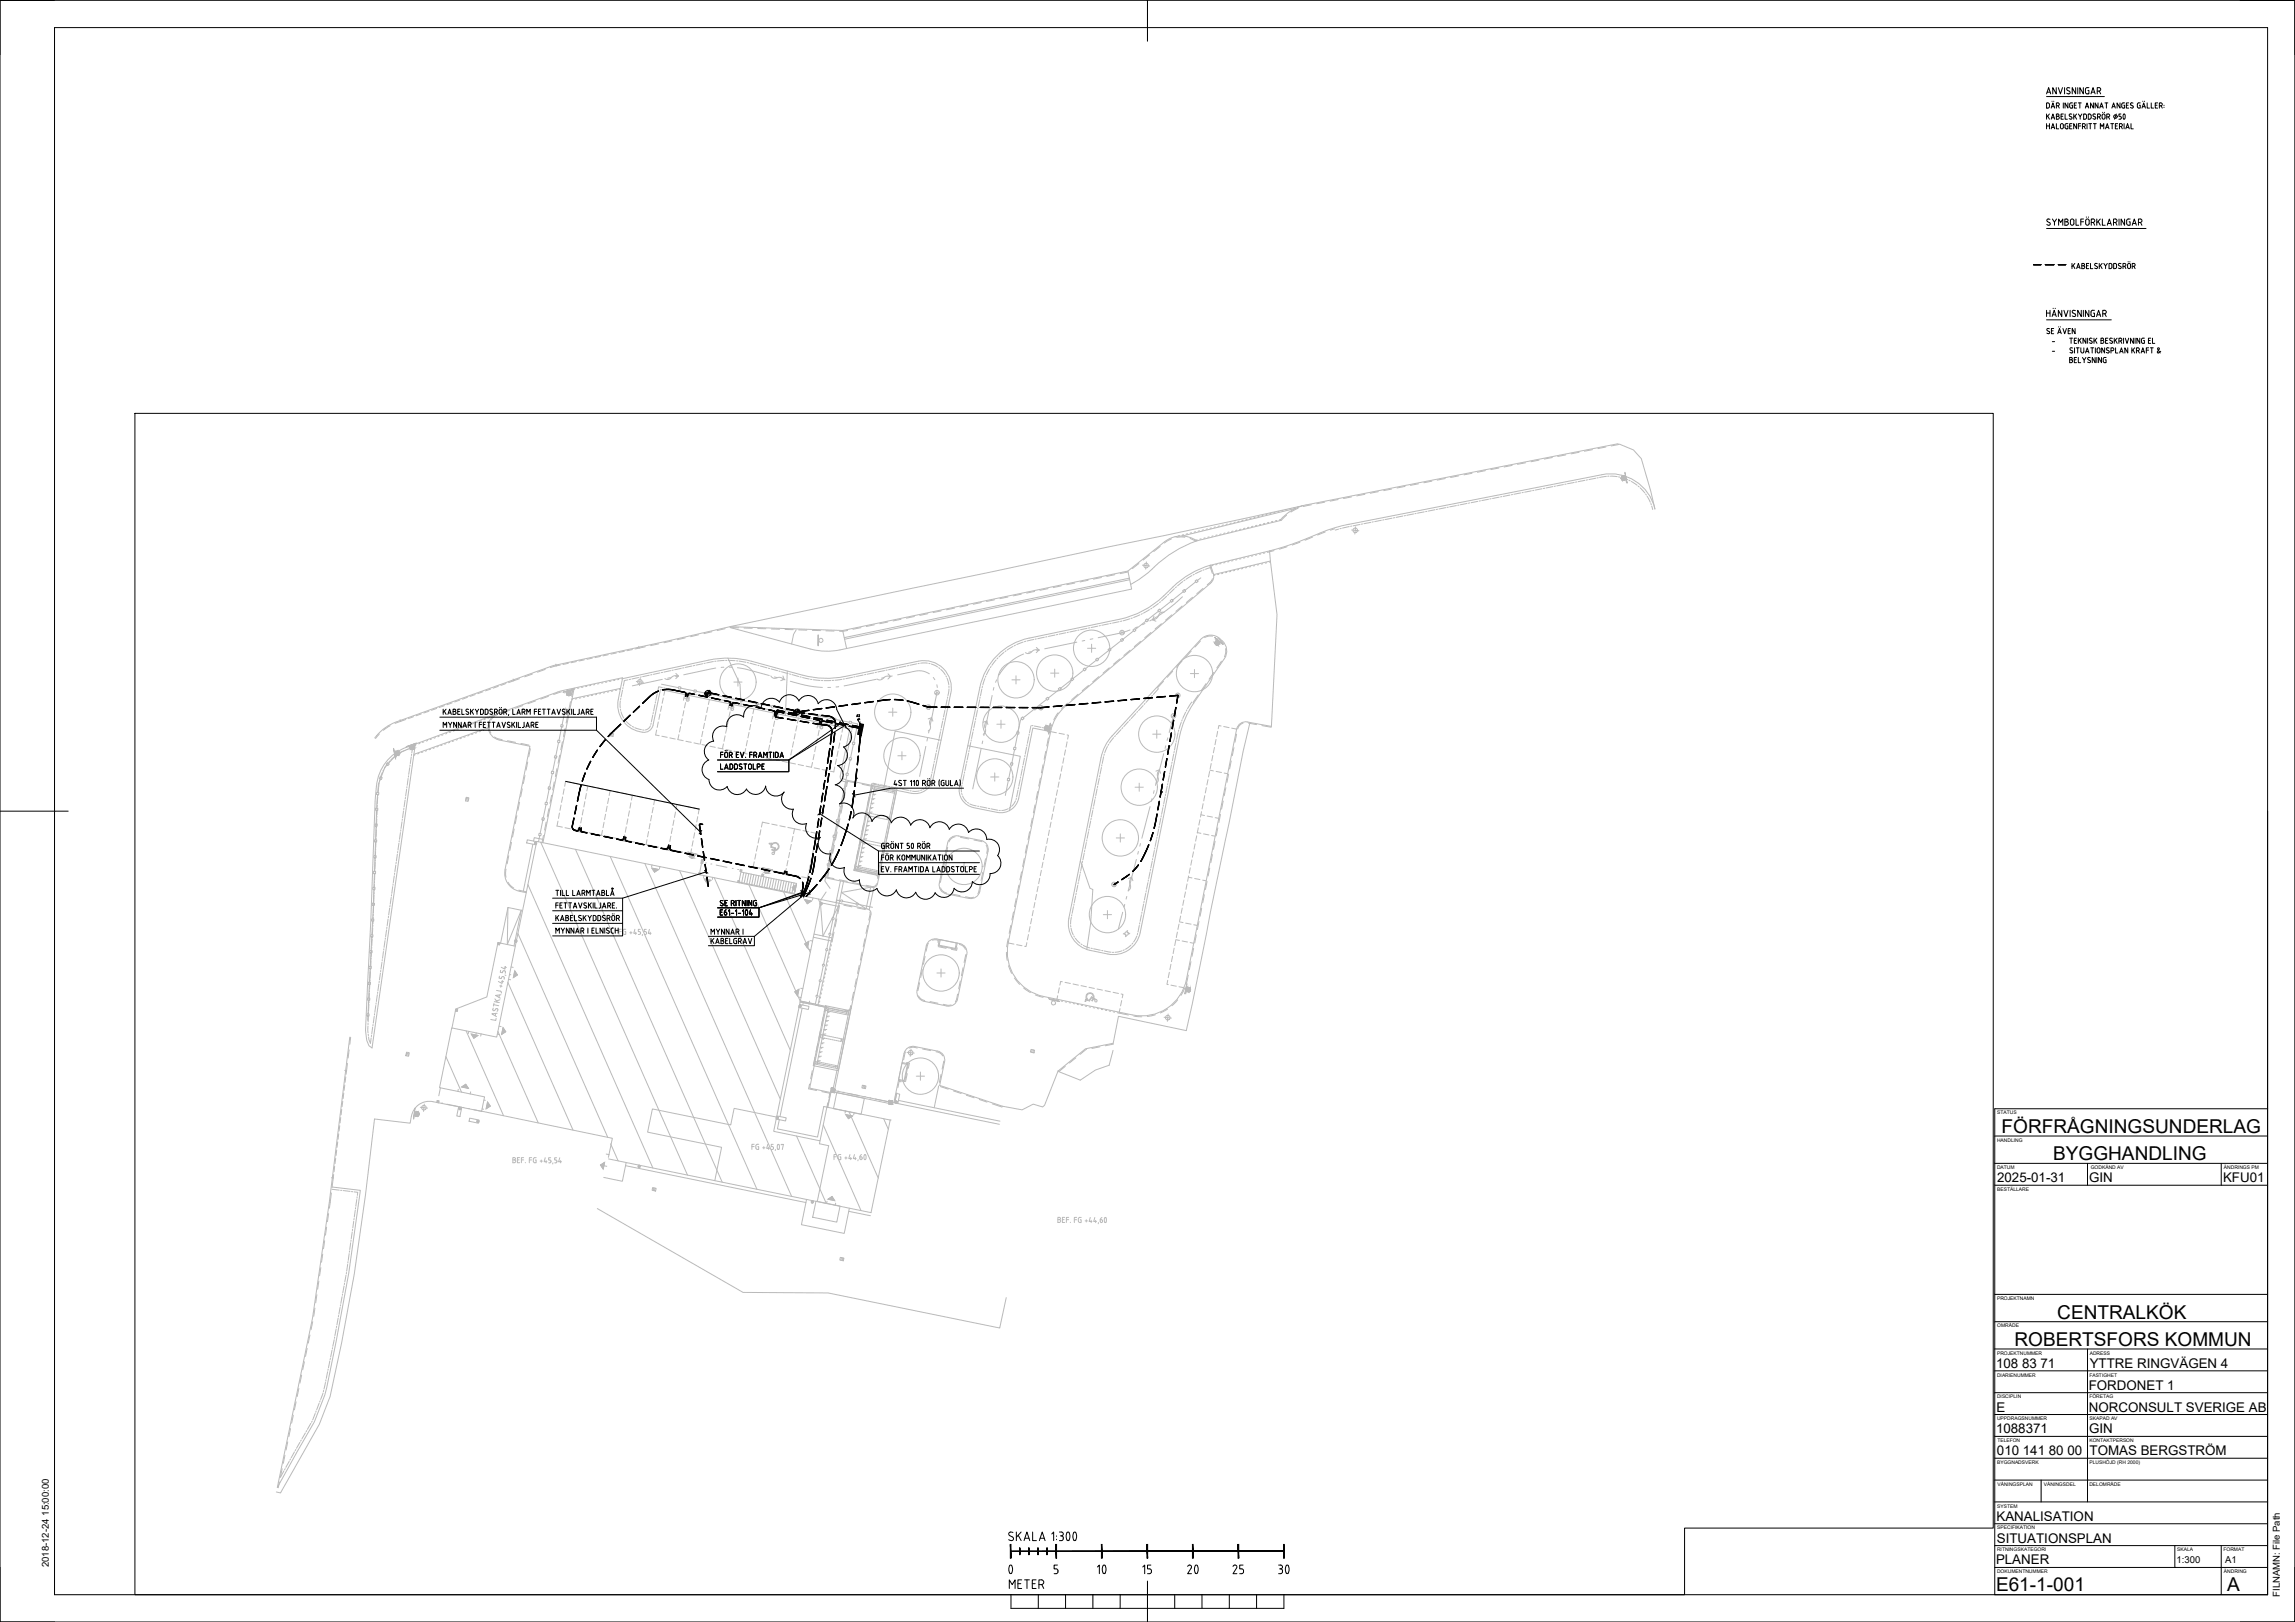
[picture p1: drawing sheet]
<svg xmlns="http://www.w3.org/2000/svg" width="841mm" height="594mm" viewBox="0 0 841 594" stroke-linecap="round" stroke-linejoin="round" font-family="sans-serif">
<defs><g id="words">
<g font-size="10.1">
<text x="364.1" y="578.9">0</text>
<text x="398.3" y="578.9">10</text>
<text x="431.8" y="578.9">20</text>
<text x="465.3" y="578.9">30</text>
</g>
<g font-size="7">
<text x="733.5" y="415">FÖRFRÅGNINGSUNDERLAG</text>
<text x="752.4" y="425">BYGGHANDLING</text>
<text x="753.9" y="483">CENTRALKÖK</text>
<text x="738.2" y="493">ROBERTSFORS KOMMUN</text>
<text x="731.5" y="582.8">E61-1-001</text>
<text x="816.2" y="582.8">A</text>
</g>
<g font-size="6.6">
<text x="423" y="577.5" transform="rotate(-90 423 577.5)">15</text>
<text x="450.5" y="577.5">25</text>
<text x="368.7" y="583.1">METER</text>
</g>
<text font-size="5.3" x="281.9" y="264.9">FB</text>
<g font-size="4.9">
<text x="249.1" y="257.9">FB</text>
<text x="265.6" y="261.4">FB</text>
<text x="298.1" y="268.1">FB</text>
<text x="731.9" y="433">2025-01-31</text>
<text x="765.6" y="433">GIN</text>
<text x="814.6" y="433">KFU01</text>
<text x="731.5" y="501">108 83 71</text>
<text x="765.8" y="501">YTTRE RINGVÄGEN 4</text>
<text x="765.4" y="509">FORDONET 1</text>
<text x="731.6" y="517">E</text>
<text x="765.5" y="517">NORCONSULT SVERIGE AB</text>
<text x="731.5" y="525">1088371</text>
<text x="765.6" y="525">GIN</text>
<text x="731.8" y="533">010 141 80 00</text>
<text x="765.7" y="533">TOMAS BERGSTRÖM</text>
<text x="731.6" y="557">KANALISATION</text>
<text x="731.8" y="565">SITUATIONSPLAN</text>
<text x="731.5" y="573">PLANER</text>
</g>
<g font-size="3.5">
<text x="17.9" y="574" transform="rotate(-90 17.9 574)">2018-12-24 15:00:00</text>
<text x="797.6" y="572.4">1:300</text>
<text x="815.4" y="572.4">A1</text>
<text x="835.5" y="584.9" transform="rotate(-90 835.5 584.9)">FILNAMN: File Path</text>
</g>
<g font-size="1.8">
<text x="731.9" y="408.2">STATUS</text>
<text x="731.8" y="418.2">HANDLING</text>
<text x="731.8" y="428.2">DATUM</text>
<text x="766.2" y="428.2">GODKÄND AV</text>
<text x="815" y="428.2">ÄNDRINGS PM</text>
<text x="731.9" y="436.2">BESTÄLLARE</text>
<text x="731.8" y="476.2">PROJEKTNAMN</text>
<text x="731.9" y="486.2">OMRÅDE</text>
<text x="731.8" y="496.2">PROJEKTNUMMER</text>
<text x="765.8" y="496.2">ADRESS</text>
<text x="731.8" y="504.2">DIARIENUMMER</text>
<text x="765.7" y="504.2">FASTIGHET</text>
<text x="731.8" y="512.2">DISCIPLIN</text>
<text x="765.7" y="512.2">FÖRETAG</text>
<text x="731.8" y="520.2">UPPDRAGSNUMMER</text>
<text x="765.7" y="520.2">SKAPAD AV</text>
<text x="731.9" y="528.2">TELEFON</text>
<text x="765.7" y="528.2">KONTAKTPERSON</text>
<text x="731.9" y="536.2">BYGGNADSVERK</text>
<text x="765.7" y="536.2">PLUSHÖJD (RH 2000)</text>
<text x="732" y="544.2">VÅNINGSPLAN</text>
<text x="749" y="544.2">VÅNINGSDEL</text>
<text x="765.7" y="544.2">DELOMRÅDE</text>
<text x="731.9" y="552.2">SYSTEM</text>
<text x="731.9" y="560.2">SPECIFIKATION</text>
<text x="731.8" y="568.2">RITNINGSKATEGORI</text>
<text x="797.9" y="568.2">SKALA</text>
<text x="814.8" y="568.2">FORMAT</text>
<text x="731.8" y="576.2">DOKUMENTNUMMER</text>
<text x="815" y="576.2">ÄNDRING</text>
</g>
</g></defs>
<g fill="none" stroke="#000" stroke-width=".37">
<path d="M0 .1h841v594h-841zM20 10.1h811v574h-811zM420.5 .1v15M750 34.4l.7-2.3 .8 2.3M750 37.7h.7l.3 .3v1.2l-.3 .4h-.7zM750 35.4h21.2M750.2 33.8h1.1M751.7 39.6l.6-1.9 .6 1.9M751.9 39.1h.9M752 37.1v.1M752.6 37.1v.1M753.5 32.1v2.3l-1.2-2.3v2.3"/>
<path d="M753.6 38.7l1-.2a.52 .52 0 0 0-.5-.8h-.5v1.9M754.2 38.7l.4 .9M754.3 32.1l.8 2.3 .7-2.3M756.1 37.7v1.9M756.6 32.1v2.3M757.8 37.7v1.9l-1-1.9v1.9M758.4 33.4a.64 .64 0 0 1-.1 1 .64 .64 0 0 1-.9-.3M758.5 32.2a.6 .6 0 0 0-.9 0 .6 .6 0 0 0 0 .9l.7 .3M759 37.7h.5M759 37.7l-.6 .5 .1 1.1 .5 .3M759.2 38.5h.3v1.1h-.5M760.1 38.5h.7"/>
<path d="M760.6 32.1v2.3l-1.2-2.3v2.3M761 37.7h-.9v1.9h.9M761.4 32.1v2.3M761.6 37.7h1.1M762.2 37.7v1.9M763.5 32.1v2.3l-1.3-2.3v2.3M764.2 39.6l.6-1.9 .7 1.9M764.3 39.1h1M765.5 32.1h-.9l-.4 .6 .2 1.5 1.1 .2v-1.3h-.4M766.3 34.4l.7-2.3 .8 2.3M766.5 33.8h1M767.1 37.7v1.9l-1-1.9v1.9"/>
<path d="M768.5 33.4h.7a.64 .64 0 0 0 .6-.7 .64 .64 0 0 0-.6-.6h-.7v2.3M768.8 37.7v1.9l-1-1.9v1.9M769.3 33.4l.5 1M769.5 39.6l.6-1.9 .6 1.9M769.7 39.1h.9M771.4 37.7h1M771.9 37.7v1.9M773.9 39.6l.7-1.9 .6 1.9M774.1 39.1h.9M776.9 37.7v1.9l-1.1-1.9v1.9M778.6 37.7h-.8l-.3 .5 .1 1.1 1 .3v-1.1h-.3M779.2 38.5h.7"/>
<path d="M780.1 37.7h-.9v1.9h.9M781.7 37.8a.51 .51 0 0 0-.8-.1 .51 .51 0 0 0 0 .8l.6 .3a.47 .47 0 0 1 .1 .7 .47 .47 0 0 1-.7 0l-.2-.1M784.3 37.7h-.8l-.2 .5v1.1l1 .3v-1.1h-.3M784.9 39.6l.7-1.9 .6 1.9M785.1 39.1h.9M785.3 37.1v.1M785.9 37.1v.1M786.8 37.7v1.9h.9M788.3 37.7v1.9h.9M789.8 38.5h.7M790.7 37.7h-.9v1.9h.9M791.3 38.7l1-.2a.52 .52 0 0 0-.5-.8h-.5v1.9"/>
<path d="M792 38.7l.4 .9M793 38.5v.1M793 39.3v.1M750 41.8v1.9M750 45.3v1.9M750 46.1h1M750.4 42.5l.6 1.2M751 45.3v1.9M751 41.8l-1 1.1M751.7 43.7l.6-1.9 .6 1.9M751.7 47.2l.6-1.9 .6 1.9M751.9 43.1h.9"/>
<path d="M751.9 46.7h.9M753.6 41.8l.9 .1v.5l-.4 .2a.53 .53 0 0 1 .6 .5 .53 .53 0 0 1-.6 .6h-.5zM753.6 45.3v1.9h.8M753.6 42.6h.5M755.1 45.5l.5-.2 .5 .2v1.2l-.2 .4-.8-.2zM755.3 42.6h.6M756.1 41.8h-.8v1.9h.8M756.8 41.8v1.9h.8M757.8 45.3h-.8l-.2 .5v1.1l1 .3v-1.1h-.3M758.3 43.4l.6 .2M758.4 46.1h.7M758.5 42.6l.8 .5-.4 .6"/>
<path d="M759.2 41.8a.51 .51 0 0 0-.7 0 .51 .51 0 0 0 0 .8M759.3 45.3h-.9v1.9h.9M759.9 41.8v1.9M760.3 42.5l.7 1.2M761 45.3v1.9l-1.1-1.9v1.9M761 41.8l-1.1 1.1M761.6 46.1h.9M761.6 41.8l.7 .9 .6-.9M762.3 42.7v1M762.5 45.3h-.9v1.9M763.1 46.3h.6M763.6 41.8h.7l.3 .3v1.2l-.3 .3-.7 .1z"/>
<path d="M763.7 45.3h-.6v1.9M763.7 45.3l.5 .5-.5 .5M763.8 46.3l.4 .9M764.8 45.3v1.9M765.3 41.8h.7l.3 .3v1.2l-.3 .3-.7 .1zM765.5 45.3h1M766 45.3v1.9M767 43.4l.6 .2M767.1 45.3h1.1M767.2 42.6l.8 .5-.4 .6M767.7 45.3v1.9M767.9 41.8a.51 .51 0 0 0-.7 0 .51 .51 0 0 0 0 .8"/>
<path d="M768.6 42.8l1.1-.3a.52 .52 0 0 0-.5-.7h-.6v1.9M769.3 42.8l.4 .9M769.7 47.2v-1.9l.6 1 .7-1v1.9M770.3 42.3l.6-.6 .5 .6M770.3 42.3l.1 1.1 .5 .3 .4-.3 .1-1.1M770.6 41.1v.1M771.2 41.1v.1M771.6 47.2l.6-1.9 .7 1.9M771.8 46.7h.9M772 42.8l1-.3a.52 .52 0 0 0-.4-.7h-.6v1.9M772.7 42.8l.4 .9M773.5 45.3h1.1"/>
<path d="M774 45.3v1.9M775.2 46.1h.6M775.5 41.8l-.6 1.9M776 45.3h-.8v1.9h.8M776.7 46.3l1-.2a.52 .52 0 0 0-.5-.8h-.5v1.9M777.2 41.8h-.7v.8h.7l.2 .6-.2 .4-.7 .1M777.3 46.3l.4 .9M778.2 41.8h.1a1.06 1.06 0 0 1 0 1.8l-.3-.7zM778.4 45.3v1.9M779 47.2l.7-1.9 .6 1.9M779.2 46.7h.9M780.9 45.3v1.9h.9"/>
<path d="M764.6 79.5v.1M765.3 79.5v.1M745.2 97h2.7M749.5 97h3.2M750 83.7h36.4M750.6 80.2l.6 .1M750.6 80.2l-.4 .2-.1 .4 1 .7a.56 .56 0 0 1 .1 .9 .56 .56 0 0 1-.9 0l-.2-.2M752.1 80.2l.8 1.2 .7-1.2M752.9 81.4v1.1M754.3 97h2.7M754.4 82.5v-2.3l.8 1.3 .7-1.3v2.3M756.7 81.2h.6"/>
<path d="M757.3 80.2h-.6v2.3h.6M757.3 81.2a.65 .65 0 0 1 .7 .7 .65 .65 0 0 1-.7 .6M757.3 80.2l.6 .5-.6 .5M758.7 81.9v-1.1a.65 .65 0 0 1 .7-.6 .65 .65 0 0 1 .6 .6v1.1M758.7 81.9a.65 .65 0 0 0 .7 .6 .65 .65 0 0 0 .6-.6M759.3 96.5v1.9M759.7 97.2l.7 1.2M760.3 96.5l-1 1.2M760.8 80.2v2.3h1M761 98.4l.6-1.9 .7 1.9M761.2 97.9h.9M762.5 81.2h1"/>
<path d="M762.9 96.5l.9 .2v.4l-.4 .2a.53 .53 0 0 1 .6 .6 .53 .53 0 0 1-.6 .5h-.5zM762.9 97.3h.5M763.5 80.2h-1v2.3M764.3 81.9v-1.1a.65 .65 0 0 1 .7-.6 .65 .65 0 0 1 .6 .6v1.1M764.3 81.9a.65 .65 0 0 0 .7 .6 .65 .65 0 0 0 .6-.6M764.6 97.3h.6M765.5 96.5h-.9v1.9h.9M766.1 96.5v1.9h.8M767 80.2h-.6v2.3M767 80.2a.65 .65 0 0 1 .7 .6 .65 .65 0 0 1-.7 .7h-.6M767.1 81.5l.5 1M768.4 80.2v2.3"/>
<path d="M768.5 96.6a.51 .51 0 0 0-.7-.1 .51 .51 0 0 0 0 .8l.6 .3a.51 .51 0 0 1 0 .8 .51 .51 0 0 1-.8-.2M768.9 81.1l.8 1.4M769.3 96.5v1.9M769.7 80.2l-1.3 1.4M769.7 97.2l.6 1.2M770.3 96.5l-1 1.2M770.4 80.2v2.3h1.1M771 96.5l.6 .9 .6-.9M771.6 97.4v1M772.2 82.5l.8-2.3 .7 2.3M772.4 81.9h1.1M774 97.8l-.4 .5-.7 .1v-1.9l.9 .1 .1 1.2"/>
<path d="M775.1 80.2h-.6v2.3M775.2 80.2a.65 .65 0 0 1 .6 .6 .65 .65 0 0 1-.6 .7h-.7M775.3 81.5l.5 1M775.7 97.8l-.4 .5-.7 .1v-1.9l.9 .1 .1 1.2M776.5 80.2v2.3M777.2 96.6a.51 .51 0 0 0-.7-.1 .51 .51 0 0 0 0 .8l.6 .3a.52 .52 0 0 1 0 .8 .52 .52 0 0 1-.8-.2M778 97.6l1-.3a.52 .52 0 0 0-.5-.8h-.5v1.9M778.6 80.2v2.3l-1.3-2.3v2.3M778.6 97.6l.4 .8M779.7 96.7l.5-.2 .5 .2 .1 1.2-.3 .4-.8-.2zM779.9 95.8v.1M780 80.2h.6"/>
<path d="M780 80.2l-.6 .4-.1 1.3M780.2 81.2h.4v1.3l-.9-.1-.4-.5M780.5 95.8v.1M781.4 82.5l.7-2.3 .8 2.3M781.4 97.6l1-.3a.52 .52 0 0 0-.5-.8h-.5v1.9M781.6 81.9h1.1M782 97.6l.4 .8M784.3 80.2h-.6v2.3M784.3 80.2a.65 .65 0 0 1 .6 .6 .65 .65 0 0 1-.6 .7h-.6M784.4 81.5l.5 1M750 113.7v2.2M750 114.7h1.2"/>
<path d="M750 117.2h23.7M751.2 113.7v2.2M752 115.9l.8-2.2 .7 2.2M752.2 115.3h1.1M752.4 112.9v.1M753.2 112.9v.1M754.4 119.7v.1M755 119.7v.1M755.6 113.7v2.2l-1.3-2.2v2.2M756.3 113.7l.8 2.2 .8-2.2M758.6 113.7v2.2M759.9 113.6l-.4 .2-.1 .5 1 .7a.56 .56 0 0 1 .1 .8 .56 .56 0 0 1-.9 0l-.2-.1"/>
<path d="M759.9 113.7l.6 .1M762.7 113.7v2.2l-1.3-2.2v2.2M763.5 113.7v2.2M765.5 113.7v2.2l-1.3-2.2v2.2M766.3 114.3l.1 1.5 1.1 .1v-1.2h-.4M766.9 113.7h.6M766.9 113.6l-.5 .2-.1 .5M768.3 115.9l.7-2.2 .8 2.2M768.5 115.3h1.1M771.2 113.7h-.6v2.2M771.2 113.6a.65 .65 0 0 1 .7 .7 .65 .65 0 0 1-.7 .6h-.6M771.3 114.9l.5 1"/>
<path d="M751 120.4a.51 .51 0 0 0-.7 0 .51 .51 0 0 0 0 .7l.6 .3a.47 .47 0 0 1 .1 .7 .47 .47 0 0 1-.7 0l-.2-.1M751.8 121.2h.6M752.1 125.1h.8M752.1 128.7h.8M752.6 120.3h-.8v1.9h.8M754.1 122.2l.6-1.9 .7 1.9M754.3 121.7h.9M756 120.3l.6 1.9 .7-1.9M757.9 121.2h.6M758.4 123.9h1.1M758.4 131.8h.6M758.7 120.3h-.8v1.9h.8"/>
<path d="M759 130.9h-.6v1.9h.6M759 123.9v1.9M759 130.9l.4 .4-.4 .5 .5 .5-.5 .5M759.4 128.5a.52 .52 0 0 1 0 .8 .52 .52 0 0 1-.8-.2M759.5 127.5a.52 .52 0 0 0-.7-.1 .52 .52 0 0 0 0 .8l.6 .3M760.1 124.7h.7M760.1 131.8h.7M760.2 127.4v1.9M760.4 120.3v1.9l-1-1.9v1.9M760.9 127.4h1M761 123.9h-.9v1.9h.9M761 130.9h-.9v1.9h.9"/>
<path d="M761.4 127.4v1.9M761.6 130.9v1.9h.9M761.6 123.9v1.9M762 124.6l.7 1.2M762.6 127.4v1.4M762.6 128.8l.5 .5 .6-.5M762.7 123.9l-1.1 1.1M763.1 130.9l.7 1 .6-1M763.6 127.4v1.4M763.8 131.9v.9M764.3 129.3l.6-1.9 .6 1.9M764.4 123.9v1.9l-1.1-1.9v1.9"/>
<path d="M764.4 128.8h.9M765 123.9v1.9M765 132.6l.7 .2M765.7 125.5l.6 .2M765.9 132l.2 .5-.4 .3M766 131a.51 .51 0 0 0-.8 0 .51 .51 0 0 0 .1 .7l.6 .3M766.2 127.4h1M766.5 124.9l.2 .5-.4 .4M766.6 123.9a.52 .52 0 0 0-.7 0 .52 .52 0 0 0 0 .8l.6 .3M766.7 127.4v1.9M767.4 123.9v1.9M767.8 130.9v1.9l-1.1-1.9v1.9"/>
<path d="M767.8 124.6l.6 1.2M767.9 127.4v1.9M768.4 130.9v1.9M768.4 123.9l-1 1.1M768.5 128.8l.1-1.2 .4-.2 .5 .2 .1 1.2M768.5 128.8l.5 .5 .6-.5M769.9 123.9l.9 .2v.4l-.3 .2a.53 .53 0 0 1 .5 .5 .53 .53 0 0 1-.5 .6h-.6zM769.9 124.7h.5M770.1 130.9v1.9l-1.1-1.9v1.9M771.2 127.4v1.9l-1-1.9v1.9M771.6 124.7h.6M771.8 130.9l-.8 .1-.3 .5 .1 1.1 1 .2v-1h-.3"/>
<path d="M772.5 123.9h-.9v1.9h.9M772.7 128.5a.53 .53 0 0 1 0 .8 .53 .53 0 0 1-.8-.2M772.9 127.5a.52 .52 0 0 0-.8-.1 .52 .52 0 0 0 0 .8l.6 .3M774.1 123.9a.52 .52 0 0 0-.8 0 .52 .52 0 0 0 0 .8l.6 .3a.51 .51 0 0 1 0 .8 .51 .51 0 0 1-.8-.3M774.1 127.4h-.5v1.9M774.1 127.4l.5 .2v.6l-1 .3M774.8 123.9v1.9M775.2 124.6l.7 1.2M775.3 127.4v1.9h.8M775.8 123.9l-1 1.1M776.5 124.9h.5M776.8 129.3l.6-1.9 .6 1.9"/>
<path d="M776.9 128.8h1M777 123.9h-.5v1.9M777 123.8l.6 .6-.6 .5M777.1 124.9l.5 .9M778.2 123.9v1.9M778.8 123.9l.7 1.9 .6-1.9M779.7 127.4v1.9l-1-1.9v1.9M781.2 127.4v1.9M781.6 128.1l.7 1.2M781.8 123.9v1.9l-1.1-1.9v1.9M782.3 127.4l-1.1 1.2M782.4 123.9v1.9"/>
<path d="M782.9 128.5h.5M783.4 127.4h-.5v1.9M783.5 127.4l.5 .5-.5 .6M783.6 128.5l.4 .8M784.1 123.9v1.9l-1-1.9v1.9M784.6 129.3l.7-1.9 .6 1.9M784.8 128.8h.9M785.8 123.9h-.8l-.2 .5v1.1l1 .3v-1.1h-.3M786.5 128.2h.9M787.3 124.7h.7M787.4 127.4h-.9v1.9M788 127.4h1.1"/>
<path d="M788.2 123.9h-.9v1.9h.9M788.5 127.4v1.9M788.8 123.9v1.9h.8M791.8 128.7l-.9 .6-.3-.2 .7-1.2a.33 .33 0 0 0-.3-.5 .33 .33 0 0 0-.3 .5l.9 1.4M49.4 151.4h681v408.3h-113.1v24.4h-567.9zM162.4 259.8v1.9M163.5 259.8l-1.1 1.1M166 259.8l1 .1v.5l-.4 .2a.53 .53 0 0 1 .5 .5 .53 .53 0 0 1-.5 .6h-.6zM168.6 259.8h-.9v1.9h.9M169.2 259.8v1.9h.9M171.7 259.8a.52 .52 0 0 0-.7 0 .52 .52 0 0 0 0 .8l.6 .3a.53 .53 0 0 1-.1 .8 .53 .53 0 0 1-.8-.3M172.4 259.8v1.9"/>
<path d="M173.5 259.8l-1.1 1.1M174.2 259.8l.6 .9 .6-.9M176.1 259.8h.7l.3 .3v1.2l-.3 .3-.7 .1zM177.8 259.8h.7l.3 .3v1.2l-.3 .3-.7 .1zM180.5 259.8a.51 .51 0 0 0-.8 0 .51 .51 0 0 0 0 .8l.6 .3a.48 .48 0 0 1 .1 .7 .48 .48 0 0 1-.7 0l-.2-.2M183 260l.4-.3 .5 .3 .1 1.1-.3 .5-.7-.2zM183.1 259.1v.1M183.8 259.1v.1M187.9 259.8v1.9h.9M196.7 259.8h-.9v1.9M198.2 259.8h-.9v1.9h.9M198.8 259.8h1.1"/>
<path d="M199.3 259.8v1.9M200.5 259.8h1.1M201 259.8v1.9M204.1 259.8l.7 1.9 .6-1.9M207 259.8a.51 .51 0 0 0-.7 0 .51 .51 0 0 0 0 .8l.6 .3a.48 .48 0 0 1 .1 .7 .48 .48 0 0 1-.7 0l-.2-.2M207.8 259.8v1.9M208.8 259.8l-1 1.1M209.5 259.8v1.9M210.1 259.8v1.9h.9M212.3 259.8l-.1 1.6-.6 .3M217.4 259.8h-.9v1.9h.9M234.3 258.6l-2.2 2.3"/>
<path d="M238.1 255.1l1.3-1.1 1.9-.9-2.6 1.4-3.2 3M238.1 255.1l-2.6 2.4M238.7 254.6l2.6-1.4-1.9 .9-1.3 1.1zM241.3 253.2l-2.5 1.4-3.2 3 2.5-2.4M242.8 252.6l3-.1 5.1 1-4.3-.9M242.8 252.7h3.8M242.8 252.7l2.2-.2 1.6 .2M242.9 252.8l2.9-.2 5 1.1M246.6 252.7l4.2 .9M256.1 254.7l3.1 .7M256.1 254.8l3.1 .6M256.1 254.6l3.1 .7"/>
<path d="M258.4 253.7l2.1 .5M259.6 254.1l1.1-.1 2.7 .6M259.7 252.9l-.5 2.1M260.1 254l-.5 .1h1.6M260.1 254h1.1M260.1 253.9l1.1 .1M260.1 253.9l-.5 .1 1.6-.1M260.8 255.7l3.1 .6M260.8 255.6l3.1 .6M261.2 254.1l2.2 .4M261.2 253.9l2.2 .5-2.2-.4M265 254.8l3.1 .7"/>
<path d="M265 254.7l3.1 .7M269.6 255.7l3.1 .8-3.1-.6M272.4 258.1l3.1 .7M272.4 258.1l3.1 .6M272.5 258l3 .7-3.1-.6M274.3 256.7l3.1 .8-3.1-.7M274.3 256.7l3.1 .6M277.1 259.1l3.1 .7M277.1 259.1l3.1 .5M277.1 258.9l3.1 .7M278.9 257.8l3.1 .6M279 257.7l3.1 .6"/>
<path d="M283.6 258.7l3.1 .7-3.1-.6M283.6 258.6l3.1 .7M283.6 258.6l3.1 .6M288.3 259.6l2.2 .5M288.3 259.7l2.2 .5M288.3 259.6l2.2 .4 1.5 .7-1.1-.6zM292.2 259.8l-.4 2.1M298 259.9l3.2-.5-3.2 .5M301.2 259.5l-3.2 .5M302.7 259.2l3.2-.3-3.2 .4M310.6 258.2l-3.2 .4 3.2-.3M312.2 257.9l3.1-.4-3.1 .5"/>
<path d="M315.3 257.6l-3.1 .4 3.1-.3M316.9 257.3l3.1-.4-3.1 .4M320.1 257l-3.2 .4M321.6 256.7l4.6-.5zM323.8 256.4l-2.2 .3M323.8 256.5l-2.2 .3M326.2 256.3l-2.4 .2M326.2 256.3l-2.4 .1M326.2 256.2l-2.4 .2M327.7 256.3l3.2 .3-3.2-.3M327.8 256.2l3.1 .2M332.5 256.8l4.2 1.2z"/>
<path d="M332.5 256.7l2.3 .6M332.5 256.7l4.2 1.2M334.8 257.3l1.9 .5M338.2 258.4l2 .6M338.3 258.3l1.9 .6h3.1M340.2 259l3.1 .1M340.2 259h3.1M344.9 258.9h3.2M348.1 259l-3.2 .1M349.7 259l3.1 .1M349.7 258.9l3.1 .1M354.4 259h3.2"/>
<path d="M357.6 259.1h-3.2l3.2 .1M362.4 259h-3.2l3.2 .2M364 259.1l3.1 .1h-3.1M364 259h3.1M371.9 259.1l-3.2 .1M373.5 259.1h3.2M376.7 259.2h-3.2l3.2 .1M378.2 259.3h3.2M378.2 259.1l6.2-.2-3 .3zM384.4 258.8l-6.2 .3M384.4 259l-3 .3M389.1 258.5l-3.1 .2"/>
<path d="M389.2 258.6l-3.2 .3M393.9 258l-3.2 .4M393.9 258l-3.2 .3M393.9 258.1l-3.2 .3 3.2-.2M398.6 257.6l-3.1 .2M398.6 257.6l-3.1 .3M398.7 257.7l-3.2 .3M403.4 257.1l-3.2 .4M403.4 257.3l-3.2 .3M408.1 256.9l-3.1 .3M408.1 256.8l-3.1 .2M412.9 256.3l-3.2 .3"/>
<path d="M412.9 256.4l-3.2 .3M414.5 256.3l3.1-.3-3.1 .3M417.6 255.9l-3.2 .3M422.4 255.6l-3.2 .2M422.4 255.5l-3.2 .2M427.1 255.1l-3.2 .2M427.1 255.2l-3.2 .3M430.9 259.1l-.6 3.1M431 259.1l-.6 3.1M431.6 254.7l-.5 2.8 .6-2.8M431.7 254.6l-3 .3 3-.1M431.7 254.7l-3 .4"/>
<path d="M431.7 254.7l-3 .2M431.7 254.7l-.5 2.8 .5-2.8M161.2 262.7h57.4v4.8h-57.4M162.4 266.4v-1.9l.6 1.1 .7-1.1v1.9M162.8 260.5l.7 1.2M164.1 261.7l.7-1.9 .6 1.9M164.3 264.5l.7 1 .6-1M164.3 261.1h.9M165 265.5v.9M166 260.6h.6M167.3 264.5v1.9l-1.1-1.9v1.9M167.7 260.6h.7"/>
<path d="M169 264.5v1.9l-1-1.9v1.9M169.7 266.4l.6-1.9 .6 1.9M169.8 265.9h1M171.6 265.6l1-.3a.52 .52 0 0 0-.5-.8h-.5v1.9M172.2 265.6l.4 .8M172.8 260.5l.7 1.2M174.1 264.5v1.9M174.8 260.7v1M175.6 265.4h.9M176.5 264.5h-.9v1.9M177.1 265.4h.7M178 264.5h-.9v1.9h.9"/>
<path d="M178.6 264.5h1.1M179.2 264.5v1.9M180.3 264.5h1.1M180.8 264.5v1.9M181.2 260.8l1-.3a.52 .52 0 0 0-.5-.7h-.5v1.9M181.8 260.8l.5 .9M182 266.4l.7-1.9 .6 1.9M182.2 265.9h.9M184 264.5l.6 1.9 .6-1.9M184.6 260.8l1-.3a.52 .52 0 0 0-.5-.7h-.5v1.9M185.3 260.8l.4 .9M186.1 265.3l.6 .3a.53 .53 0 0 1 0 .9 .53 .53 0 0 1-.8-.3"/>
<path d="M186.4 261.7l-.1 .4M186.8 264.6a.51 .51 0 0 0-.7 0 .51 .51 0 0 0 0 .7M187.6 264.5v1.9M188 265.3l.7 1.1M188.6 264.5l-1 1.2M189.3 264.5v1.9M189.4 261.7l.7-1.9 .6 1.9M189.6 261.1h.9M189.9 264.5v1.9h.9M191.3 260.8l1.1-.3a.52 .52 0 0 0-.5-.7h-.6v1.9M192 260.8l.4 .9M192.1 264.5v1.5"/>
<path d="M192.1 266l-.2 .4h-.5M192.7 266.4l.7-1.9 .6 1.9M192.9 265.9h.9M193 261.7v-1.9l.7 1 .6-1v1.9M194.6 265.6l1-.3a.52 .52 0 0 0-.4-.8h-.6v1.9M195.3 265.6l.4 .8M195.8 260.6h.9M196.3 265.4h.7M197.2 264.5h-.9v1.9h.9M197.3 260.6h.7M202.2 261.7l.7-1.9 .6 1.9M202.4 261.1h.9"/>
<path d="M208.2 260.5l.6 1.2M212.9 261.7l.6-1.9 .7 1.9M213.1 261.1h.9M214.8 260.8l1-.3a.52 .52 0 0 0-.5-.7h-.5v1.9M215.5 260.8l.4 .9M216.4 278.8l-1.4 2.9zM216.4 278.8l-1.3 2.9M216.5 278.9l-1.4 2.8zM216.5 260.6h.6M216.5 278.9l-1.4 2.8M218.6 267.5l38.1 37.3M219 274.8l-1.8 2.6"/>
<path d="M219.8 273.4l2-2.4-2 2.5M221.7 270.9l-1.9 2.5M221.8 270.9l-2 2.5M221.9 271l-2 2.5zM224.9 267.7l-2.1 2.1M227.4 265.2l-4.6 4.5M227.5 265.3l-2.6 2.4M227.5 265.3l-4.6 4.5 2-2.1M230.9 261.9l-2.2 2.3M262.9 278.4h26.2M264.1 279.8v1.9h.8M264.1 276.4h.8"/>
<path d="M264.9 275.5h-.8v1.9M265.6 275.8l.5-.3 .5 .3v1.1l-.2 .5-.8-.2zM265.8 274.9v.1M266.4 274.9v.1M267.3 276.6l1-.3a.54 .54 0 0 0-.5-.8h-.5v1.9M267.5 279.8l.7 .1 .3 .3v1.2l-.3 .3h-.7zM267.9 276.6l.4 .8M269.7 279.8h-.5v1.9h.5M269.7 279.8l.6 .6-.1 1-.5 .3M269.8 276.4h.7M270.7 275.5h-.9v1.9h.9M271.3 275.5l.6 1.9 .7-1.9"/>
<path d="M271.9 279.9a.51 .51 0 0 0-.8 0 .51 .51 0 0 0 0 .7l.6 .3a.52 .52 0 0 1 0 .9 .52 .52 0 0 1-.8-.3M272.6 279.8h1.1M273.1 279.8v1.9M273.2 277.3v.1M274.7 276.4h.9M275.6 275.5h-.9v1.9M276 279.8v1.9h.9M276.2 276.6l1-.3a.54 .54 0 0 0-.4-.8h-.6v1.9M276.9 276.6l.4 .8M277.9 277.4l.7-1.9 .6 1.9M278.1 276.9h.9M279.8 277.4v-1.9l.7 1.1 .6-1.1v1.9"/>
<path d="M280.1 279.8h-.9v1.9h.9M281.8 275.5h1M282.3 275.5v1.9M283.5 275.5v1.9M284.1 275.5l.7 .1 .4 .3v1.2l-.4 .3h-.7zM285.8 277.4l.7-1.9 .6 1.9M286 276.9h.9M288.5 263.4l3.2 .6M288.5 263.3l3.2 .5M288.8 261.5l3.1 .7M288.8 261.5l3.2 .6M288.8 261.4l3.2 .6"/>
<path d="M289 260.9l3.1 .8M290.5 260.2l1.4 .6M290.5 260.2l1.4 .5-.4-.3M290.5 260.1l1 .4M290.5 260.1l1 .3M291 260.6l2.1 .5M292.1 261l2.7 .3M292.1 260.9l2.7 .3M292.1 260.8l2.8 .3M292.8 260.7l-.7 .2M293.2 264.1l3.2 .5M293.5 262.5l3.1 .6"/>
<path d="M293.5 262.3l3.1 .7-3.1-.6M293.6 262l3.2 .6M293.7 261.9l3.1 .7M293.7 261.9l3.1 .6M293.7 261.8l3.1 .7M294.3 260.4l2.2-.2-3.7 .6M294.3 260.4l-2.2 .4M294.3 260.5l-1.5 .2M296.4 264.6l-3.2-.5 3.2 .6M296.5 260.2l-4.4 .8M299.6 261.8l-3.2-.4 3.2 .5M301 264.4l.4-.2 3.5 .6"/>
<path d="M301.1 262.1l2.8 .3a2.61 2.61 0 0 1 2.3 2.7M301.1 261.9l2.8 .4M301.5 264l3.5 .7M301.5 264.1l3.4 .7M302.9 265.7a2.02 2.02 0 0 1 1.9 2.2l-.6 4.6 .5-4.6a2 2 0 0 0-1.8-2.2zM302.9 265.6a2.1 2.1 0 0 1 1.9 2.3M302.9 265.6a2.17 2.17 0 0 1 1.9 2.3M303 265.6a2.17 2.17 0 0 1 1.9 2.4M303 265.5a2.18 2.18 0 0 1 1.9 2.5M303 263.8l3.1 .6M303.6 277l-.4 2.5M303.6 277.1l.4-3-.3 3"/>
<path d="M303.6 277.1l-.4 2.4M303.7 277.1l-.5 2.5M303.7 277.1l-.4 2.5M303.9 262.4a2.53 2.53 0 0 1 2.2 2.7l-.1 1.7 .2-1.7M303.9 262.3a2.68 2.68 0 0 1 2.3 2.8M304 274.1l-.4 2.9M304.1 274.1l-.4 3M304.5 278.6l-.5 3.2zM304.7 269.6l-.4 3zM304.8 267.9l-.1 1.7M304.9 268l-.2 1.6M304.9 275.1l.3-1.7-.1 1.7"/>
<path d="M304.9 275.1l-.3 1.9M305 275.1l-.3 1.9M305 275.1l-.2 2 .3-2M305.2 273.3l-.3 1.8M305.3 273.4l-.2 1.7M305.6 270.1l-.2 1.7M305.6 270.1l.3-1.7-.2 1.7M305.7 270.1l-.3 1.7M305.8 270.1l.2-1.7-.5 3.4M305.8 268.4l-.2 1.7M306.1 264.4l-3.1-.6 3.1 .6M306.2 265.1l-.2 1.7 .2-1.7"/>
<path d="M306.3 265.1l-.1 1.7M306.5 265l3.1 .7M307.7 264.8l3.1 .7M307.7 264.7l3.1 .6-3.1-.5M307.8 264.2l.9 1.3M308.3 264.9l-19.2 13.5v4.3h-26.2h26.2v-4.3l20.6-12.7M309.1 273.6a3.8 3.8 0 0 0 2.9-3.2 3.8 3.8 0 0 0-2-3.9l-3.4-6.6a3.8 3.8 0 0 0-2.6-3.5 3.8 3.8 0 0 0-4.2 1.4 3.8 3.8 0 0 0-3.1-3 3.8 3.8 0 0 0-3.9 1.9 3.8 3.8 0 0 0-3.7-2.2 3.8 3.8 0 0 0-3.4 2.7 3.8 3.8 0 0 0-4.2-1.3 3.8 3.8 0 0 0-2.6 3.5 3.8 3.8 0 0 0-4.3-.6 3.8 3.8 0 0 0-2.1 3.8 3.8 3.8 0 0 0-4.3-.3 3.8 3.8 0 0 0-1.8 3.9 3.8 3.8 0 0 0-4.3 .9 3.8 3.8 0 0 0-.6 4.4 3.8 3.8 0 0 0-3.3 2.8 3.8 3.8 0 0 0 1.5 4.1 3.8 3.8 0 0 0-2.4 3.6 3.8 3.8 0 0 0 2.5 3.5 3.8 3.8 0 0 0 2.5 3.6 3.8 3.8 0 0 0 4.2-1 3.8 3.8 0 0 0 3.2 2.9 3.8 3.8 0 0 0 3.9-2 3.8 3.8 0 0 0 3.8 1.9 3.8 3.8 0 0 0 3.2-3M309.1 273.6a3.8 3.8 0 0 1 1.3 4.2 3.8 3.8 0 0 1-3.5 2.6 3.8 3.8 0 0 1 2.1 3.8 3.8 3.8 0 0 1-2.9 3.3 3.8 3.8 0 0 1 3.2 2.9 3.8 3.8 0 0 1-1.7 4 3.8 3.8 0 0 1 4.3 .9 3.8 3.8 0 0 1 .6 4.3M309.2 265l.9 1.3M309.6 265.7l-3.1-.6 3.1 .6M311.2 265.9l3.5 .7M311.2 266l3.5 .7-3.5-.7"/>
<path d="M312.3 265.8l2.4 .5M312.4 265.6l2.3 .5-2.4-.4M313.9 262.5l.3-.8 .2 .8M314 262.3h.3M314.5 276.9l-.4 3.2M314.6 277l-.4 3.1M314.7 261.8h.3l-.3 .7h.3M314.9 263.1l-.7 .4 1 1.5M315 263.3l-.7 .3M315.1 272l-.3 3.4M315.1 268.8v1.1M315.1 269.9l-.5 5.5z"/>
<path d="M315.1 272l.1-3.2-.1 3.2M315.1 263.4l-.7 .4M315.1 272l-.4 3.4M315.2 268.8l-.2 3.2M427.5 277.8l-.4 3.2M427.6 277.8l-.5 3.2M428.4 273.1l-.6 3.2M428.5 273.2l-.6 3.1M428.6 271.6l.6-3.2-.5 3.2M429.3 268.5l-.6 3.1M429.5 266.9l.5-3.1-.5 3.1M430.1 263.8l-.5 3.1"/>
<path d="M0 297.1h25M207.3 286.2l48.9 10.1M211.4 295l-.8 3.1M212.2 290.5l-.6 2.9M212.2 290.5l.7-2.8-.7 2.8M212.3 290.5l-.6 2.9M212.9 287.6l-.7 2.9M213 287.7l-.7 2.8M213.3 286.1l1.1-3-1.1 3M214.4 283.1l-1 3M214.5 283.2l-1.1 2.9M265.6 281.7l.6-1.9 .6 1.9"/>
<path d="M265.7 281.2h1M274.3 281.2l.1-1.1 .4-.3 .5 .3 .1 1.1M274.3 281.2l.5 .5 .6-.5M277.5 280.9l1-.3a.52 .52 0 0 0-.5-.8h-.5v1.9M279.2 280.7h.6M280.6 287.9a3.8 3.8 0 0 0 2.6 3.5 3.8 3.8 0 0 0 4.2-1.3M287.4 290.1a3.8 3.8 0 0 0-.5 4.3 3.8 3.8 0 0 0 3.9 2 3.8 3.8 0 0 0 .6 4.3 3.8 3.8 0 0 0 4.2 .9 3.8 3.8 0 0 0 .7 4.3 3.8 3.8 0 0 0 4.3 .8 3.8 3.8 0 0 0-.2 4.3 3.8 3.8 0 0 0 4 1.7 3.8 3.8 0 0 0 .8 4.3 3.8 3.8 0 0 0 4.3 .7 3.8 3.8 0 0 0 1.1 4.2 3.8 3.8 0 0 0 4.4 .3 3.8 3.8 0 0 0 2.1 3.8 3.8 3.8 0 0 0 4.3-.6 3.8 3.8 0 0 0 3.3 2.7 3.8 3.8 0 0 0 3.8-2.2M300 299.9l-.5 3.2 .6-3.2M300.4 298l21.5 13.7v8.5h37M300.7 295.2l-.5 3.2 .5-3.2M300.9 295.2l-.6 3.2M301 297.6l-1.3 .9"/>
<path d="M301.1 299.6l-.6 3.1M301.1 299.6l-.5 3.2M301.2 299.6l-.5 3.2M301.3 298.1l.5-3.2-.3 3.2M301.5 290.5l-.4 3.2M301.7 289l.6-3.2-.4 3.2M302.4 284.2l.5-3.1-.4 3.2M302.5 284.3l.5-3.2-.4 3.2M303 281.1l-.5 3.2M303 288l-.9 5.4M303.1 288.1l-.8 5.3M303.7 283.3l-.5 3.2 .6-3.2"/>
<path d="M303.8 283.3l-.5 3.2zM303.9 283.4l-.5 3.1M303.9 281.7l.5-3.1-.4 3.2M311.9 297.2l-.7 3.1M312 297.2l-.7 3.1M312 297.2l-.7 3.1 .7-3.1M312.4 290.6l1 1.3M312.5 299.6a3.8 3.8 0 0 1 4-1.8 3.8 3.8 0 0 1 3 3.1 3.8 3.8 0 0 1 3.8-2.3 3.8 3.8 0 0 1 3.4 2.8M312.6 292.7l-.5 2.9M312.6 292.7l-.4 2.9M312.7 292.7l-.5 2.9M312.7 292.7l-.4 2.9"/>
<path d="M313 289.7l-.4 3M313.1 289.7l-.8 6zM313.6 285l-.4 3.1M313.6 285h.1M313.7 285h.1M313.7 285l-.4 3.1M314 281.7l-.4 3.3M314.1 281.7l-.4 3.3M328.1 285.8l-.5 1.5h1.1M328.4 286.9v.9M329.8 285.8l-.5 .5 .9 .6a.52 .52 0 0 1 0 .9 .52 .52 0 0 1-.8-.3M329.8 285.8l.5 .1"/>
<path d="M331 285.8h1.1M331.6 285.8v2M333.6 286.3l.4-.5v2M334.7 286.3l.4-.5v2M335.9 285.9h.2a1.04 1.04 0 0 1 0 1.8l-.4-.8zM338.1 286.9h.5M338.6 286.9l.5-.3a.52 .52 0 0 0-.5-.8h-.5v2M338.7 286.9l.5 .9M340 285.2v.1M340.6 285.2v.1M340.8 286.4v.8M340.9 286.3l-.3-.4h-.5l-.3 1.3 .5 .6 .6-.6"/>
<path d="M341.5 286.9h.5M342 286.9l.5-.3a.52 .52 0 0 0-.5-.8h-.5v2M342.1 286.9l.5 .9M344.3 285.6l-.2 .9 .2 1.4M346 285.8l-.8 .1-.3 .5 .1 1.1 1 .3v-1.1h-.3M346.6 285.8l.1 1.7 .5 .3 .5-.6v-1.4M348.3 285.8v2h.9M349.8 287.8l.7-2 .6 2M350 287.2h.9M351.7 285.6l.3 .9-.3 1.4M353.1 288.7h-26.6l-13.6 2.6M423.9 298.2l-1 5.2"/>
<path d="M424 298.2l-.3 1.9M424.1 298.2l-.3 1.9M424.3 296.6l.6-3.1-.6 3.1M424.8 293.5l-.6 3.1M424.8 293.5l-.5 3.1M425.4 290l-.3 1.9 .9-4.7-.5 2.9M425.4 290.1h.1M425.5 290.1l-.3 1.8M425.5 290.1h.1M426 287.2l-.6 2.9M426.1 287.2l-.9 4.7 .4-1.8M426.7 282.5l-.4 3.2"/>
<path d="M209.7 302.6l.5-3-.6 2.9a1.58 1.58 0 0 0 1.8 1.9M209.7 302.6l.7-3-.6 3M209.7 302.6a1.56 1.56 0 0 0 1.8 1.7l.7-.5M209.8 302.6a1.5 1.5 0 0 0 1.7 1.6l.7-.4M209.8 302.6a1.4 1.4 0 0 0 1.6 1.6l.6-.1 .3-1-.1 .7M212.2 303.8l.1-.7-.1 .7M212.2 303.8l-.3 .4-.5 .1M212.3 303.8l-.3 .5-.6 .1M212.8 303.9l.1 .6 .5 .3M212.8 303.9l.1 .5 .5 .3M212.8 303.9l.2-.6-.1 .6M212.9 303.9l.1 .5 .4 .3"/>
<path d="M212.9 303.2l-.1 .7M212.9 303.9l.4 .7 1.8 .4M213.1 303.3l-.2 .6M213.4 304.8l1.7 .3M213.4 304.7l1.7 .3M216.7 305.4l3.1 .6M216.7 305.3l3.1 .6M221.3 306.4l3.1 .7M221.3 306.3l3.1 .7M227.7 307.6l.8-.5-.3 .5zM228.5 307.1l.1-.6-.6 1.1-2-.4M228.5 307.1l.1-.6-.1 .7"/>
<path d="M228.5 307.2l-.5 .5-2-.3M228.7 306.5l-.1 .7M229.1 307.3l.1 .5 .5 .4M229.2 307.3l.4 .8 1.7 .4M229.2 307.3l.1-.7-.1 .7M229.3 307.3l.4 .7M229.3 306.6l-.2 .7M229.4 306.7l-.1 .6M229.7 308l1.7 .4M229.7 308l1.7 .3M232.9 308.8l3.1 .5M237.6 309.8l3.1 .6"/>
<path d="M237.6 309.6l3.1 .7-3.1-.6M242.2 310.8l1.7 .3M242.3 310.6l1.6 .3M244.9 310.4l-.7 .6-2-.3 1.7 .3M244.9 310.4l-.3 .5-.7 .2M245 309.5l-.4 1.2-.7 .2M245 309.6l-.1 .8M245.1 309.6l-.3 1.1-.9 .4M245.4 310.5l.2 .7 .5 .4M245.5 310.5l.1 .7 .6 .3M245.6 309.7l-.2 .8M245.7 309.7l-.2 .8"/>
<path d="M245.7 309.7l-.1 1.3 .6 .5M245.8 309.7l-.2 1.1 .4 .6 3.5 .7-3.3-.6M246.2 311.5l3.3 .7-3.4-.6M251 312.4l3.1 .7-3.1-.5M255.7 313.6l3.1 .6M255.7 313.5l3.1 .6M256.2 302.2l.5 3.4M256.3 302.2l.5 3.4M256.4 301.9l-.2 .3M256.4 301.9l-.1 .3M256.5 302l.4 3.6M256.5 302h1"/>
<path d="M256.7 301.9l-.4 .3M256.7 301.9l-.2 .1M256.7 301.8l-.3 .1M256.7 301.8l.8 .1h-1.1M256.7 301.9l.8 .1M257 307.2l.5 3.1M257.1 307.1l.5 3.2M257.2 304.1l-1 1.3M257.6 311.9l.5 3.1M257.7 311.9l.6 3.1M258.1 318.8l1.3 1M258.3 316.6l.5 3.1"/>
<path d="M258.5 316.6l.4 3.1M258.8 319.3l-30.6 9.7v13.8h-25.7M258.8 314.1l-3.1-.7 3.1 .7M260.3 314.5l3.1 .6M260.3 314.4l3.2 .7M260.4 314.4l3.1 .6M265 315.5l3.1 .6M265 315.3l3.1 .7M269.7 316.4l3.1 .6M269.7 316.3l3.1 .7M269.7 316.3l3.1 .6M272.8 317l-3.1-.6 3.1 .7"/>
<path d="M274.3 317.4l3.1 .7M274.3 317.4l3.1 .6M277.5 317.9l-3.1-.6 3.1 .6M279 318.3l3.1 .7M282.1 318.9l-3.1-.6 3.1 .6M283.7 319.4l3.3 .6M283.7 319.3l3.3 .7M283.7 319.2l3.3 .7M287.5 319.6l-.5 .3M287.6 319.1l-.2 .6-.4 .2M287.6 319.6l-.6 .4M287.6 319.6l.1-.5-.2 .8-.5 .1"/>
<path d="M287.7 319.1l-.2 .5M288.1 319.7l.4 .7 3.5 .7 1.2 .8-1.7-.9M288.2 319.7l.4 .7 2.9 .6M288.2 319.2l-.1 .5M288.4 319.2l-.2 .7 .4 .4-.4-.4zM288.4 319.2l-.1 .7 .3 .3M297.3 316.5l-.6 3.1M297.4 316.5l-.6 3.1M297.9 312.6l-.6 3.9M298.1 312.6l-1.3 7 .6-3.1M298.2 317.1l-.7 3M298.3 317.1l-.7 3.1"/>
<path d="M298.3 317.1l.6-3.4-1.2 6.5M298.7 313.7l-.5 3.4M298.9 307.1h.1M298.9 313.7l-.7 3.4M298.9 307.1l-.7 3.9M298.9 307.1l.4-2.5-1 6.4M299 307.2l.4-2.5-1 6.4M299 307.2h.1M299.2 304.6l-.4 2.5M299.5 309l-.5 3.2 .6-3.2M299.6 303.1l.5-3.1-.5 3.1M299.7 309l-.6 3.2"/>
<path d="M299.8 307.5l.6-3.2-.6 3.2M300.4 304.3l-.5 3.2M303.8 318.2l-3.4 4.5 1.6-2M303.8 318.3l-1.6 2.2zM303.9 318.3l-1.6 2.3M306.2 314.1l-1.5 2.8M306.3 314.1l-1.6 2.8M306.3 314.1l-1.6 2.9M307.5 311.1l-2.9 5.8 1.6-2.8M307.5 311.1l-1.3 3zM307.6 311.2l-1.4 2.9M307.6 311.2l-1.3 2.9z"/>
<path d="M309.2 306.7l-1.1 3M310 304.7l-1.7 5M310.7 301.8l-1.5 4.9zM310.8 301.8l-2.6 7.9 1.8-5M310.8 301.9l-.8 2.8M310.9 301.9l-.9 2.8M311.1 300.3l.7-3.1-.6 3.1M321.9 311.7h37M321.9 316h37M323 314h.9M323 318.3h.7M323.8 309.7h.3v1.1l-.8-.1-.3-.5"/>
<path d="M323.9 313.1h-.9v2M323.9 317.4h-.9v1.9h.9M324.1 308.9l-1 .2-.1 1.2M324.5 317.4l.7 1.9 .6-1.9M324.6 313.4l.5-.3 .4 .3 .1 1.1-.3 .5-.7-.2zM324.7 309.9h.6M324.7 312.5v.1M325.3 308.9h-.6v1.9M325.3 308.8l.5 .6-.5 .5M325.4 309.9l.4 .9M325.4 312.5v.1M326.2 314.2l1-.3a.52 .52 0 0 0-.4-.8h-.6v2"/>
<path d="M326.5 310.3v-1.2l.5-.3 .5 .3v1.2M326.5 310.2l.5 .6 .5-.6M326.5 319.2v.1M326.6 301.4a3.8 3.8 0 0 1 3.9-2.1 3.8 3.8 0 0 1 3.2 3 3.8 3.8 0 0 1 3.9-2 3.8 3.8 0 0 1 3.2 2.9M326.7 308.2v.1M326.9 314.2l.4 .9M327.3 308.2v.1M327.9 318.3h.9M328.8 317.4h-.9v1.9M328.8 313.1v2M329.2 313.9l.7 1.2M329.2 308.9v1.9l-1-1.9v1.9"/>
<path d="M329.9 308.9h1M329.9 313.1l-1.1 1.2M330 317.4h-.6v1.9M330 317.4l.4 .3v.5l-1 .3M330.1 318.5l.4 .8M330.4 308.9v1.9M330.6 313.4l.5-.3 .4 .3 .1 1.1-.3 .5-.7-.2zM331.2 319.3l.6-1.9 .6 1.9M331.3 318.8h.9M332.2 315.1v-2l.7 1.1 .6-1.1v2M333.1 319.3v-1.9l.6 1.1 .6-1.1v1.9M333.2 308.9h-.8v.8l.7 .1 .2 .5-.2 .4-.7 .1"/>
<path d="M334.1 315.1v-2l.7 1.1 .6-1.1v2M334.1 309l.1-.1a1.04 1.04 0 0 1 0 1.8l-.3-.7zM335 317.4h1M335.5 317.4v1.9M336.1 313.1v1.7l.5 .3 .5-.6v-1.4M336.3 309.9l1-.3a.52 .52 0 0 0-.5-.7h-.5v1.9M336.7 317.4v1.9M336.9 309.9l.4 .9M337.8 317.4h-.5v1.9h.5M337.8 317.4l.6 .4v.9l-.6 .6M338 310.3v-1.2l.5-.3 .5 .3v1.2M338 310.2l.5 .6 .5-.6"/>
<path d="M338.2 308.2v.1M338.8 308.2v.1M338.8 313.1v2l-1-2v2M339 319.3l.7-1.9 .6 1.9M339.2 318.8h.9M339.5 313.1v2M339.7 309.9l1-.3a.52 .52 0 0 0-.5-.7h-.5v1.9M340.1 313.1v2M340.3 309.9l.4 .9M340.5 313.9l.7 1.2M340.8 303.2a3.8 3.8 0 0 1 3.7-2.2 3.8 3.8 0 0 1 3.4 2.8 3.8 3.8 0 0 1 3.9-1.9 3.8 3.8 0 0 1 3.1 3 3.8 3.8 0 0 1 4.2-1 3.8 3.8 0 0 1 2.5 3.6 3.8 3.8 0 0 1 4 1.5 3.8 3.8 0 0 1 0 4.4M341.2 313.1l-1.1 1.2"/>
<path d="M341.8 317.4v1.9h.9M341.8 315.1l.7-2 .6 2M342 314.5h.9M343.3 319.3l.6-1.9 .7 1.9M343.5 318.8h.9M343.7 313.1h1.1M344.3 313.1v2M345.5 313.1v2M345.7 319.3l.6-.3v-1.2l-.3-.3-.8-.1v1.9h.5M346.2 313.4l.4-.3 .5 .3 .1 1.1-.3 .5-.7-.2zM347.4 319.3l.6-.3v-1.2l-.4-.3-.7-.1v1.9h.5M348.9 313.1v2l-1.1-2v2"/>
<path d="M349.1 317.4l-.5 .5 .9 .6M349.1 317.4l.5 .1M349.5 318.5a.53 .53 0 0 1 0 .8 .53 .53 0 0 1-.8-.2M350.4 317.4h1M350.9 317.4v1.9M353.1 317.9v.9M353.1 317.9l-.2-.4h-.6l-.3 1.3 .6 .5 .5-.5M353.8 317.4v1.9h.8M355.8 317.4h-.5v1.9M355.8 317.4l.5 .3v.5l-1 .3M357 318.3h.6M357.8 317.4h-.8v1.9h.8"/>
<path d="M365.6 313.4a3.8 3.8 0 0 1 .9 4.2 3.8 3.8 0 0 1-3.7 2.3 3.8 3.8 0 0 1-2.2 3.8 3.8 3.8 0 0 1-4.3-.8 3.8 3.8 0 0 1-2.5 3.5 3.8 3.8 0 0 1-4.2-1.1 3.8 3.8 0 0 1-2.9 3.3 3.8 3.8 0 0 1-4-1.6M417.1 316.8l-2.1 2.3M417.1 316.8l-2 2.4zM417.2 316.8l-2.1 2.4M418.8 314l-.8 1.4zM418.9 314l-.9 1.5 .9-1.5M419.6 312.5l-.7 1.5M419.7 312.6l-.8 1.4M419.7 312.6l-1.6 2.9 .8-1.5M420.9 309.4l-2.1 4.6M421 309.4l-1.4 3.1zM421 309.4l-1.3 3.2"/>
<path d="M422.4 304.9l-.9 3M422.5 304.9l-1 3zM422.6 304.9l-1 3 1-3M423.7 300.1l-.7 3.3M202.5 329h25.7M202.5 333.6h25.7M202.5 338.2h25.7M203.7 326.1h1.1M203.7 331.5h.9M203.7 335.3v1.9M204.1 336l.7 1.2M204.2 326.1v1.9"/>
<path d="M204.6 330.7h-.9v1.9M204.8 335.3l-1.1 1.2M205.2 331.5h.6M205.4 337.2l.7-1.9 .6 1.9M205.4 326.1v1.9M205.6 336.7h.9M205.6 339.9l.6 1 .7-1M206 326.1v1.9h.9M206 330.7h-.8v1.9h.8M206.7 330.7h1.1M207.2 330.7v1.9M207.3 335.3l.9 .2v.4l-.3 .2a.53 .53 0 0 1 .5 .6 .53 .53 0 0 1-.5 .5h-.6z"/>
<path d="M207.3 336.1h.6M207.5 326.1v1.9h.9M208.4 330.7h1M208.6 339.9v1.9l-1.1-1.9v1.9M208.9 330.7v1.9M209 336.1h.7M209.9 326.1v1.9h.8M209.9 335.3h-.9v1.9h.9M210.1 332.6l.6-1.9 .7 1.9M210.3 332.1h.9M210.3 339.9v1.9l-1.1-1.9v1.9M210.5 335.3v1.9h.9"/>
<path d="M211.4 328l.6-1.9 .7 1.9M211.6 327.5h.9M212 330.7l.7 1.9 .6-1.9M212.9 336.4a.54 .54 0 0 1-.1 .8 .54 .54 0 0 1-.8-.2M213 335.4a.5 .5 0 0 0-.8-.1 .5 .5 0 0 0 .1 .8l.6 .3M213.3 327.1l1-.2a.52 .52 0 0 0-.5-.8h-.5v1.9M213.7 335.3v1.9M213.9 327.1l.5 .9M214.1 336l.7 1.2M214.8 335.3l-1.1 1.2M214.9 330.8a.52 .52 0 0 0-.7-.1 .52 .52 0 0 0 0 .8l.6 .3a.52 .52 0 0 1 0 .8 .52 .52 0 0 1-.8-.2M215 328v-1.9l.6 1 .7-1v1.9"/>
<path d="M215.4 339.9v1.9M215.5 335.3l.6 .9 .6-.9M215.6 330.7v1.9M216 331.4l.7 1.2M216.1 336.2v1M216.7 330.7l-1.1 1.2M216.9 326.1h1.1M217.4 335.3h.7l.3 .3v1.2l-.3 .4h-.7zM217.4 330.7v1.9M217.4 326.1v1.9M217.8 339.9h-.9v1.9h.9M218 330.7v1.9h.8"/>
<path d="M218.4 339.9v1.9h.9M218.6 328l.7-1.9 .6 1.9M218.8 327.5h.9M219.1 335.3h.7l.3 .3v1.2l-.3 .4h-.7zM220.1 330.7v1.7l-.6 .2M220.8 332.6l.6-1.9 .6 1.9M221 332.1h.9M221 339.9v1.9l-1.1-1.9v1.9M221.1 326.9l.5 .6-.5 .5h-.6v-1.9l1 .2-.2 .6h-.8M221.6 339.9v1.9M221.7 335.4a.5 .5 0 0 0-.7-.1 .5 .5 0 0 0 0 .8l.6 .3a.48 .48 0 0 1 .1 .7 .48 .48 0 0 1-.7 0l-.2-.1M222.2 326.1v1.9h.9"/>
<path d="M222.5 336.4l1-.3a.52 .52 0 0 0-.5-.8h-.5v1.9M222.7 331.8l1-.3a.52 .52 0 0 0-.5-.8h-.5v1.9M223.1 336.4l.5 .8M223.2 340a.52 .52 0 0 0-.7 0 .52 .52 0 0 0 0 .7M223.3 331.8l.5 .8M223.8 328l.6-1.9 .6 1.9M223.9 327.5h.9M224.2 335.8l.5-.5 .6 .5M224.2 335.8l.1 1.1 .4 .3 .5-.3 .1-1.1M224.4 331.5h.6M224.4 334.7v.1M224.8 339.9l-.6 .1-.2 .4v1.2l.8 .2"/>
<path d="M225 334.7v.1M225.3 330.7h-.9v1.9h.9M225.4 339.9v1.9M225.9 336.4l1-.3a.52 .52 0 0 0-.5-.8h-.5v1.9M225.9 332.5v.1M226.5 339.9v1.9M226.5 336.4l.5 .8M259 321.3l.6 3.4-.5-3.4M259.1 321.3l.5 3.4M263 332.5h15.1M263.9 334.1h.7M264.8 333.2h-.9v2h.9"/>
<path d="M264.9 329.9a.52 .52 0 0 0-.7 0 .52 .52 0 0 0 0 .7l.6 .3a.52 .52 0 0 1 0 .9 .52 .52 0 0 1-.8-.3M265.5 334.1l.2 1h.4l.2-.6M265.5 334.1h.5l.3 .4M265.7 330.7h.6M266.1 333.2l-.6 .9M266.5 329.8h-.8v1.9h.8M266.9 333.7l.5-.5v2M268 330.9l1-.3a.54 .54 0 0 0-.5-.8h-.5v1.9M268 334.5h.9M268.6 330.9l.5 .8M269.5 333.7l.4-.5v2M269.7 329.8v1.9"/>
<path d="M270.3 329.8h1.1M270.6 334.5h.8M270.9 329.8v1.9M272.1 333.7l.4-.5v2M273.1 329.8v1.9l-1-1.9v1.9M273.3 333.3l-.2 .7 .2 1.1M273.4 333.3a1.06 1.06 0 0 1 0 1.8M273.8 329.8v1.9M275 333.2l-.4 1.5h1.1M275.4 334.3v.9M275.5 329.8v1.9l-1.1-1.9v1.9M277.2 329.8l-.8 .1-.3 .5 .1 1.1 1 .2v-1h-.3"/>
<path d="M288.6 320.3l2.9 .6M291.5 320.9l1.7 .9M291.5 320.9l1.8 .9M291.5 320.8l1.8 .9M293.4 326.2l.9 1.3M293.9 326.8l-15.8 5.7v3.4h-15.1M294 323.2l.2 1.8M294.1 323.1l.3 1.5-.8 3.9 .7-4zM294.2 325l-.1-1.9 .1 1.9M294.2 325l-.7 3.5M294.3 326.1l.7 1.4M294.3 325l-.7 3.5"/>
<path d="M294.5 327.8l-18 15.2v3.4h-16.9M294.6 327l-.1 1.6M294.6 326.8l-16.5 5.7v3.4h-15.1M295.4 324.2l-1.2 3.7M295.5 324.2l.9-3.1-.9 3.1M295.5 324.2l-1.3 3.8 1.3-3.8M295.6 324.2l-1.3 3.8M296 324.6l-1.5 3.6 2.7-6.5-1.1 2.9M296.1 324.6l-1.7 3.6M296.1 324.6l-1.6 3.6M296.3 321.1l-.9 3.1M296.5 321.2l-.9 3"/>
<path d="M296.7 326.1l.1 1.6M296.8 326.9l-18.7 5.6v3.4h-15.1M297.1 321.7l-1.1 2.9zM297.2 321.7l-1.1 2.9M297.7 325.8l-2.3 2.5M297.7 325.9l-2.3 2.5M297.8 325.9l-2.3 2.5M299.4 323.9l-4 4.4M299.4 323.9l-1.7 1.9M299.4 323.9l-1.7 2M299.5 324l-1.7 1.9zM302 320.7l-1.6 2"/>
<path d="M302.2 320.5l1.6-2.3-1.8 2.5M302.2 320.5l-.1 .3M302.3 320.6l-1.8 2.1 1.6-2M328.5 325.9a3.8 3.8 0 0 0 3.2 2.9 3.8 3.8 0 0 0 3.9-2 3.8 3.8 0 0 0 3.5 2.6 3.8 3.8 0 0 0 3.6-2.4M409.7 323l-1.4 1M409.7 323.1l-1.4 .9M409.8 323.1l-1.5 1M412.4 321.2l-1.4 .9M412.5 321.3l1.4-1.1zM412.5 321.3l-1.4 .9M412.5 321.3l-1.4 1M413.8 320.2l-1.4 1"/>
<path d="M413.9 320.2l-1.4 1M203.7 341.8v-1.9l.6 1.1 .7-1.1v1.9M206.2 340.9v.9M210.9 341.8l.7-1.9 .6 1.9M211.1 341.3h.9M212.9 341l1-.3a.52 .52 0 0 0-.5-.8h-.5v1.9M213.5 341l.4 .8M216.9 340.8h.7M222.5 340.7l.6 .3a.53 .53 0 0 1 0 .8 .53 .53 0 0 1-.8-.2M225.4 340.8h1.1M259.6 343h16.9M260.6 342.2v-1.9l.6 1 .6-1v1.9"/>
<path d="M260.6 343.7v1.9M261 344.4l.6 1.2M261.6 343.7l-1 1.2M262.3 345.6l.6-1.9 .6 1.9M262.5 340.3l.6 .9 .7-.9M262.5 345.1h.9M263.1 341.2v1M264.2 343.7l.9 .2v.5l-.4 .2a.53 .53 0 0 1 .6 .5 .53 .53 0 0 1-.6 .5h-.5zM264.2 344.6h.5M265.5 340.3v1.9l-1.1-1.9v1.9M265.9 344.6h.6M266.8 343.7h-.9v1.9h.9"/>
<path d="M267.2 340.3v1.9l-1.1-1.9v1.9M267.4 343.7v1.9h.8M267.8 342.2l.7-1.9 .6 1.9M268 341.7h.9M268.9 344.2l.1 1.2 1 .2v-1h-.4M269.7 341.3l1-.2a.52 .52 0 0 0-.4-.8h-.6v1.9M270 343.7l-.9 .1-.2 .4M270.4 341.3l.4 .9M270.6 344.8h.5M271.1 343.7h-.5v1.9M271.1 343.7l.6 .5-.6 .6M271.2 344.8l.5 .8"/>
<path d="M272.3 340.3v1.9M272.3 345.6l.6-1.9 .7 1.9M272.5 345.1h.9M274.2 343.7l.7 1.9 .6-1.9M731 416.1h100M831 406.1h-100v178M731 426.1h100M731 434.1h100M765 426.1v8M814 426.1v8M731 474.1h100M731 494.1h100"/>
<path d="M731 484.1h100M765 494.1v56M731 518.1h100M731 510.1h100M731 502.1h100M731 534.1h100M731 526.1h100M731 558.1h100M731 550.1h100M731 542.1h100M748 542.1v8M370.3 561.1l.9 .2"/>
<path d="M370.4 561.1a.71 .71 0 0 0-.7 .6 .71 .71 0 0 0 .3 .8l1 .4a.81 .81 0 0 1 .1 1.3 .81 .81 0 0 1-1.2-.1l-.2-.2M372.4 561.1v3.2M373.1 562.3l1.1 2M374.2 561.1l-1.8 1.9M375.3 564.3l1-3.2 1.1 3.2M375.6 563.4h1.5M378.4 561.1v3.2h1.4M380.9 564.3l1-3.2 1.1 3.2M381.2 563.4h1.5M385.4 561.8l.7-.7v3.2M387.2 562.5v.2M387.2 563.8v.1"/>
<path d="M387.5 573.2h-1.2v1.4h.7a.91 .91 0 0 1 .7 .9 .91 .91 0 0 1-.7 .9h-.7M388.2 561.1h.7a.71 .71 0 0 1 .8 .7 .71 .71 0 0 1-.8 .7M388.6 562.5h.3M388.9 562.5l.7 .5v.6M389.7 563.6l-.5 .6-1 .1M391 561.3l.4-.2a2.15 2.15 0 0 1 0 3.2 2.29 2.29 0 0 1-.4-3zM393.5 561.3l.4-.2a2.15 2.15 0 0 1 0 3.2 2.29 2.29 0 0 1-.4-3zM420.5 579.1v15M731 574.1h100M731 566.1h100M797 566.1v8M814 566.1v18"/>
<path d="M370.5 584.1v5h100v-5M380.5 584.1v5M390.5 584.1v5M400.5 584.1v5M410.5 584.1v5M430.5 584.1v5M440.5 584.1v5M450.5 584.1v5M460.5 584.1v5"/>
<circle cx="775.2" cy="42.7" r=".65"/>
<circle cx="259.4" cy="253.9" r="1.07"/>
<circle cx="292" cy="260.8" r="1.07"/>
<circle cx="224.4" cy="325.5" r=".26"/>
</g>
<g fill="none" stroke="#bababa" stroke-width=".37">
<path d="M510 179.1l-3 .6M514.9 178.2l-2.9 .5M519.8 177.2l-2.9 .6M524.7 176.2l-2.9 .6M529.6 175.3l-2.9 .5M534.5 174.3l-2.9 .6M539.4 173.3l-2.9 .6M544.3 172.4l-2.9 .6M549.3 171.4l-3 .6M554.1 170.5l-2.9 .5M559.1 169.5l-3 .6M561.2 179.8l-2.5 .5"/>
<path d="M562.1 179.6l-.4 .1M564 168.5l-3 .6M565.1 179l-2.5 .5M566.1 178.8l-.5 .1M568.9 167.6l-3 .5M569 178.2l-2.4 .5M570 178l-.5 .2M572.9 177.5l-2.4 .5M573.8 166.6l-3 .6M573.9 177.3l-.5 .1M576.9 176.7l-2.5 .5M577.8 176.5l-.4 .1"/>
<path d="M578.7 165.6l-3 .6M580.8 175.9l-2.5 .5M581.8 175.7l-.5 .1M583.6 164.7l-3 .6M584.7 175.2l-2.4 .5M585.7 175l-.5 .1M587 173.9l-92.6 18.1a56.7 56.7 0 0 0-10.7 3.2l-10.2 4.1-8.3 2.5M588.5 163.7l-2.9 .6M588.7 174.5l-2.5 .4M589.7 174.4h-.5M590.1 174.4l2.5 .2M590.5 163.3l3-.6 5.1 2.1 2.9 3.2 3.4 11.8 1.6 6.6a16.7 16.7 0 0 0-19.5-12.6"/>
<path d="M593 162.5l-114.3 22.4M593.1 174.7l.5 .1M594.1 174.9l2.4 .8M595.4 173l.9 3.9zM596.9 175.9l.5 .2M597.8 176.4l2.1 1.3M600.3 178l.4 .3M601 178.7l1.7 1.8M429.3 197.4l-2.6 1.5M430.8 196.5l-.2 .1M432.3 196.2l-.5 .1M433.7 195.8l-.5 .2"/>
<path d="M434.2 196.8h-3M435.2 195.5l-.5 .1M436.1 197.2l2.1 1M436.6 195.1l-.4 .2M438.1 194.8l-.5 .1M438.6 198.1a10 10 0 0 0-11.9 .4l-13.4 10.7-104.4 21.7-41.4-1.4-23.5 5.4-40.2 8.7M438.6 198.1a47.9 47.9 0 0 0-18.4 12.1l-4.6 3.1M438.7 197.7l-.5 .1M439.6 194.4l-.5 .1M440.2 197.4l-.5 .1M441 194.1l-.5 .1M441.6 197l-.5 .1"/>
<path d="M442.5 193.7l-.5 .1M443.1 196.7l-.5 .1M443.9 193.4l-.5 .1M444.5 196.3l-.4 .1M445.4 193l-.5 .1M446 196l-.5 .1M446.8 192.7l-.4 .1M447.5 195.6l-.5 .1M448.3 192.3l-.5 .1M448.9 195.2l-.5 .2M449.8 192l-.5 .1M450.4 194.9l-.5 .1"/>
<path d="M451.2 191.6l-.5 .1M451.8 194.5l-.5 .1M452.7 191.2l-.5 .2M453.3 194.2l-.5 .1M454.1 190.9l-.5 .1M454.7 193.8l-.4 .1M455.6 190.5l-.5 .1M456.2 193.5l-.5 .1M457.1 190.2l-.5 .1M457.7 193.1l-.5 .1M458.5 189.8l-.5 .1M459.1 192.8l-.5 .1"/>
<path d="M460 189.5l-.5 .1M460.6 192.4l-.5 .1M461.4 189.1l-.5 .1M462 192.1l-.5 .1M462.9 188.8l-.5 .1M463.5 191.7l-.5 .1M464.3 188.4l-.5 .1M464.9 191.3l-.4 .2M465.8 188l-.5 .2M466.4 191l-.5 .1M467.3 187.7l-.5 .1M467.9 190.6l-.5 .1"/>
<path d="M468.7 187.3l-.5 .2M469.4 190.3l-.6 .1M470.2 187l-.5 .1M471.4 188.7l-1.9 1.9-30.9 7.5M471.6 186.6l-.5 .1M473.1 186.3l-.5 .1M474.5 185.9l-.4 .1M474.7 186.2l-41.6 10.1M475.7 186.2l-2.6 1.3M476 185.6l-.5 .1M476.4 198.6l-2.8 1M477 185.3h.2l-50.8 10.9-158.9 33.3"/>
<path d="M478.7 184.9a16.7 16.7 0 0 0-9.7 5.8M480.5 184.9l-2.9 .6M481 196.7l-2.8 1.2M485.5 183.9l-3 .6M485.6 194.9l-2.7 1.1M489.1 193.7l-1.6 .5M490.4 183l-3 .6M490.5 193.8l-1.2 .4M491.5 193.5l-.5 .2M494.4 192.9l-2.4 .5M495.3 182l-3 .6M495.3 194.1l2.7 .3"/>
<path d="M495.4 192.7l-.5 .1M496.8 192.9l-.3 2.7M498.4 192.1l-2.5 .5M499.3 191.9l-.4 .1M500.2 181.1l-3 .5M502.3 191.3l-2.5 .5M503.3 191.1l-.5 .1M505.1 180.1l-3 .6M506.2 190.6l-2.4 .4M507.2 190.4l-.5 .1M510.1 189.8l-2.4 .5M511.1 189.6l-.5 .1"/>
<path d="M514.1 189l-2.5 .5M515 188.8l-.4 .1M518 188.2l-2.5 .5M519 188.1l-.5 .1M521.9 187.5l-2.4 .5M522.9 187.3l-.5 .1M525.8 186.7l-2.4 .5M526.8 186.5l-.5 .1M529.8 185.9l-2.5 .5M530.8 185.8h-.6M533.7 185.2l-2.5 .4M534.7 185l-.5 .1"/>
<path d="M537.6 184.4l-2.4 .5M538.6 184.2l-.5 .1M541.5 183.6l-2.4 .5M542.5 183.4l-.5 .1M545.5 182.9l-2.5 .4M546.4 182.7l-.4 .1M549.4 182.1l-2.5 .5M550.4 181.9l-.5 .1M553.3 181.3l-2.4 .5M554.3 181.1l-.5 .1M557.2 180.5l-2.4 .5M558.2 180.4l-.5 .1"/>
<path d="M603 180.9l.3 .4M603.6 181.8l1.2 2.2M605 184.4l.1 .5M605.3 185.4l.3 1.2M364.5 219.7l-3 .6M369.4 218.7l-3 .6M374.2 217.6l-2.9 .6M379.2 216.6l-3 .6M384 215.6l-2.9 .6M388.9 214.6l-2.9 .6M393.8 213.6l-2.9 .6M398.7 212.5l-2.9 .6"/>
<path d="M403.6 211.5l-2.9 .6M408.5 210.5l-2.9 .6M413.3 209.2l1.4 6.6-106.9 22.2a23.3 23.3 0 0 1-10.7-.3M413.4 209.5l-2.9 .6M413.9 211.8l-104.5 21.7M414 212.3l-104.5 21.8M415.6 213.4l-1.3 .7M417.3 206.4l-2.3 1.9M418.7 207l2.6 .3M420.1 205.8l-.3 2.7M421.2 203.3l-2.3 1.8M425.2 200.1l-2.4 1.9"/>
<path d="M427.5 218.4l-1.8 1.7M428.2 217.7l-.3 .3M430.4 215.6l-1.8 1.7M431.1 214.9l-.3 .4M433.3 218.6a55 55 0 0 1-12 8.8M433.4 213l-1.9 1.6M433.6 216.7l-3.9 3.1 .2 .3-.6 .5-.5-.6 .7-.5 .2 .3M434.3 212.4l-.5 .3M436.8 210.8l-2.1 1.3M437 218.8l-2.3 1.9M437.6 210.3l-.4 .3M438.2 213.1l-3.9 3.1 .2 .3-.6 .5-.5-.6 .6-.5 .3 .3"/>
<path d="M440 211.7l-1.2 .9 .3 .3-.7 .5-.5-.6 .7-.5 .2 .3M440.4 209l-2.3 1.1M440.9 215.5l-2.3 2M441.3 208.7l-.5 .1M443.3 207.1l1 2.9M443.6 207a33.3 33.3 0 0 0-13.7 8l-3.4 3.2a33.3 33.3 0 0 1-16.4 8.6l-32.9 6.9a23.3 23.3 0 0 0-18.1 18.1l-7.5 36.1a6.7 6.7 0 0 0 5.2 7.9l8.7 1.8a6.7 6.7 0 0 0 7.8-5.3l5.2-25.6 6.5 1.3M443.6 207l1.2 4.1-.5 1.6-.7 .9-53 44.9a16.7 16.7 0 0 0-5.6 9.5M443.9 207.8l-2.2 .7M444.3 212l-.6 1.1-1.3 1.1M444.5 207.1l-.8 .2M445.2 210.7l-.4 .1M446 206.8l-.5 .1"/>
<path d="M446.7 210.3l-.5 .2M447.4 206.4l-.4 .1M448.1 210l-.5 .1M448.9 206.1l-.5 .1M449.6 209.6l-.5 .2M450.4 205.7l-.5 .1M451 209.3l-.4 .1M451.8 205.4l-.5 .1M452.5 209l-.5 .1M453.3 205l-.5 .1M454 208.6l-.5 .1M454.7 204.7l-.4 .1"/>
<path d="M455.4 208.2l-.5 .2M456.2 204.3l-.5 .1M456.9 207.9l-.5 .1M457.6 204l-.4 .1M458.3 207.5l-.4 .2M459.1 203.6l-.5 .1M459.8 207.2l-.5 .1M460.6 203.2l-.5 .2M461.3 206.8l-.5 .2M462 202.9l-.5 .1M462.7 206.5l-.5 .1M463.5 202.5l-.5 .1"/>
<path d="M464.2 206.1l-.5 .2M465.2 201.8l-21.6 5.2M465.2 201.8l.4 4M465.2 202.1l-.7 .2M465.6 205.5l-20.8 5M465.6 205.8l2.4 19.3-2.1 41-8.8-1.7a3.3 3.3 0 0 0-3.9 2.6M465.6 205.8l-.5 .1M466.9 201.7l-1.6 .4M471.7 200.3l-2.9 .8M222.9 239.8l-1.9 .4M225.9 239.2l-2 .4M228.8 238.5l-2 .4"/>
<path d="M231.7 237.9l-1.9 .4M234.1 236.7l.1 .7M234.2 237.4l-1.5 .3M236.5 236.9l-2.3 .5M241.4 235.8l-3 .7M246.2 234.8l-2.9 .6M251.1 233.6l-2.9 .7M256 232.5l-2.9 .7M260.9 231.4l-3 .7M265.7 230.3l-2.9 .6M267.5 229.8l29.6 7.9M267.7 229.9h3"/>
<path d="M272.7 230l3 .1M277.7 230.2l3 .1M282.7 230.4l3 .1M287.7 230.5l3 .1M291.8 230.7l-1 1.6-.7 3.6M292.7 230.7l3 .1M297.7 230.9l3 .1M299.8 232.6v4zM302.7 231l3 .1M308.8 230.9l1.4 6.5M310.6 230.9l-2.9 .3M315.5 229.9l-2.9 .6"/>
<path d="M320.4 228.8l-2.9 .7M325.3 227.8l-2.9 .6M330.2 226.8l-2.9 .6M335.1 225.8l-2.9 .6M340 224.8l-2.9 .6M344.9 223.7l-3 .7M349.8 222.7l-3 .6M354.7 221.7l-3 .6M359.6 220.7l-3 .6M367.9 239l-1.8 1.6M368.7 238.4l-.4 .2M371.2 236.8l-2.1 1.3"/>
<path d="M372.1 236.3l-.4 .2M374.9 235.2l-2.3 .9M375.1 239.6a18 18 0 0 0-9 7.6M375.9 234.9l-.5 .1M378 238.7l-1 .2M378.8 234.2l-2.4 .6M379.8 234l-.5 .1M379.8 237.1l.9 1M380.7 238.1a3 3 0 0 0-3.3 1.1l-.7 .2-.9-.4M380.7 238.1l-.9 .9M380.9 238.1l-1 .1M382.7 233.4l-2.4 .5"/>
<path d="M383.7 233.2l-.5 .1M386.6 232.6l-2.4 .5M387.6 232.4l-.5 .1M390.5 231.8l-2.4 .5M391.5 231.6l-.5 .1M394.5 231l-2.5 .5M394.6 235.2l-11.8 2.4M395.4 230.8l-.5 .1M397.5 234.6l-.9 .2M398.4 230.1l-2.5 .5M398.5 237.4h3M399.4 229.9l-.5 .1"/>
<path d="M400 235.9v3M400.5 234l-1 .2M402.3 229.3l-2.4 .5M403.3 229.1l-.5 .1M406.2 228.5l-2.4 .5M406.3 238.2l-3.9 3.1 .2 .4-.6 .4-.5-.6 .6-.5 .3 .3M407.2 228.3l-.5 .1M410.1 227.7l-2.4 .5M410.8 234.6l-3.9 3.1 .3 .4-.7 .5-.5-.7 .7-.5 .2 .3M411.1 227.5l-.5 .1M411.1 230.9l.1 .8M411.2 231.7l-.8 .4"/>
<path d="M411.2 231.7l.7 .4M414 226.7l-2.4 .7M414.1 230.7l-2.9 1-8.8 1.9M414.1 238.1l-2.2 2M414.9 226.3l-.4 .2M415.4 231.1l-3.9 3.1 .2 .3-.6 .5-.5-.7 .6-.5 .3 .4M416.9 229.6l-1 .4M417.7 225.2l-2.3 1M418 234.9l-2.3 1.9M418.6 224.8l-.4 .2M419.6 228.4l-.9 .4M419.9 227.5l-3.9 3.1 .3 .3-.7 .5-.5-.6 .7-.6 .2 .4"/>
<path d="M421.2 223.3l-2.1 1.3M421.8 231.7l-2.3 1.9M422.1 222.8l-.4 .2M422.4 227l1.2 .5M422.9 225.8l-.5 1.2M424.5 223.9l-3.9 3.1 .2 .3-.6 .5-.5-.6 .6-.5 .3 .3M424.5 221l-2 1.5M425.3 220.4l-.4 .3M425.6 228.4l-2.3 2M426.6 224.2a2.07 2.07 0 0 0-2.4 2l-1.8 .8M429.1 220.3l-4 3.1 .3 .3-.6 .5-.5-.6 .6-.5 .2 .3M429.4 225.2l-2.3 2"/>
<path d="M433.2 222l-2.3 1.9M436.5 238.5l-2 2.2M439.9 234.8l-2 2.2M444.3 233h-1.5l-1.4 .5M445.1 233.5l3.1 2.5zM446.2 233.7l2.2 2.1M447 233.9a5.2 5.2 0 0 1 1.6 7.4l-11.1 16.2a33.7 33.7 0 0 0-5.3 12.3l-14.4 71.8a10 10 0 0 1-11.8 7.8M447 233.9a5 5 0 0 0-7 .3l-32.5 35.4M449.1 237.6l.1 1.2-.5 1.7M160 259.5l-1.9 .7M162.8 258.5l-1.8 .6M165.7 257.4l-1.9 .7"/>
<path d="M168.5 256.4l-1.9 .7M171.3 255.4l-1.9 .7M174.1 254.4l-1.8 .7M177 253.4l-1.9 .7M179.8 252.4l-1.9 .6M182.6 251.4l-1.9 .6M185.4 250.4l-1.8 .6M188 248.7l.3 .6M190.4 248.6l-4 1.4M191.6 258.4l-2.9 1M195.1 246.9l-2.8 1M196.3 256.7l-2.8 1"/>
<path d="M199.8 245.2l-2.8 1M201 255l-2.8 1M203.7 243.2l.1 .4M203.8 243.6v.3M203.8 243.5l-58.6 20.9a17.1 17.1 0 0 0-7.9 5.9M203.8 243.9l-2.1 .6M205.3 243.6l-1.5 .3M205.7 253.4l-2.8 1M206.3 253.5l3.9-.9zM207.2 259.3l-1.2 6.2M208.3 242.9l-2 .5M209.1 257l-.6 2.9"/>
<path d="M209.9 256.2l-.4 .1M210 252.5l-.5 2.5M210.5 252.4l-2.8 .6M210.7 252.3l-.4 .1M211.2 242.3l-1.9 .4M211.3 255.9l-.4 .1M212.1 252l-.5 .1M212.8 255.6l-.5 .1M213.6 251.7l-.5 .1M214.1 241.7l-1.9 .4M214.3 255.3l-.5 .1M215.1 251.4l-.5 .1"/>
<path d="M215.8 255l-.5 .1M216.5 251.1l-.5 .1M217.1 241.1l-2 .4M217.2 254.6l-.5 .2M218 250.7l-.5 .1M218.7 254.4l-.5 .1M219.5 250.4l-.5 .1M220 240.4l-2 .4M220.2 254l-.6 .1M220.9 250.1l-.4 .1M221.6 253.7l-.5 .1M222.4 249.8l-.5 .1"/>
<path d="M223.1 253.4l-.5 .1M223.9 249.5l-.5 .1M224.5 253.1l-.5 .1M225.3 249.2l-.4 .1M226 252.8l-.5 .1M226.8 248.8l-.5 .2M227.3 256.7v2.5M227.3 252.5l-.3 .1M227.3 259.7l.2 .5M227.4 252.1l-17.8 3.8M227.5 255.7l-.1 .5M228.1 248.6l-1.5 7.6a10 10 0 0 0 10.1 12l1.7-.9 .7-1.1 2.9-13.7 69.4 14.4-3.5 17.3 .1 .9 .4 .7 1.5 .6"/>
<path d="M228.1 248.6h-.3M228.1 252.8l-.5 2.5M228.2 248.2l-17.8 3.8M228.3 251.8l-.1 .5M230.1 249l-1.3 .3-.4 2M231.1 248.8l-.5 .1M233.2 249.6l2.6 .3M234 248.2l-2.4 .5M234.6 248.4l-.2 2.7M235 247.9l-.5 .1M237.9 247.3l-2.4 .5M238.9 247.1l-.5 .1"/>
<path d="M240 258l-.5 2.4M240.2 257l-.1 .5M240.8 254.1l-.5 2.4M241 253.1l-.1 .5M241.9 246.5l-2.5 .5M242.4 250.6l6.2 1.3M242.5 258.6l-.4 1.9M242.7 248.8l-11 2.4M242.7 251.8l-1.3-.3-.2 1.1M242.8 246.3l-.5 .1M243.1 255.6l-.4 2M243.2 251.9l.5 .1"/>
<path d="M243.6 252.9l-.3 1.8M244.2 252.1l2.5 .5M245.7 248.2l-1 .2M245.8 245.6l-2.5 .6M246.7 245.4l-.4 .1M247.1 252.7l.5 .1M247.7 246.6l.9 1M248.6 247.6l-1 .2M248.6 247.6a3 3 0 0 0-3.3 1.1l-.7 .2-1-.3M248.6 247.6l-1 1M249.4 252l.1-.4-.8-.1-.1 .8 .8 .1v-.4l4.9 1M249.7 244.8l-2.5 .5"/>
<path d="M250.7 244.6l-.5 .1M253.6 243.9l-2.5 .6M254.6 243.7l-.5 .1M255 254.4l.5 .1M255.1 253.2l.1-.4-.8-.2-.1 .8 .7 .2 .1-.4 4.9 1M256 254.6l2.4 .5M257.5 243.1l-2.4 .5M258.5 242.9l-.5 .1M258.7 253.7l1.5 .6M258.9 255.2l.5 .1M259.4 259l-.4 2M259.7 253.2l-.6 1.5"/>
<path d="M259.9 255.4l2.4 .5M260 256.3l-.4 1.7M260.8 254.3l.1-.4-.8-.1-.2 .8 .8 .1 .1-.4 4.9 1M261.4 242.3l-2.4 .5M262.3 244.7l-11.8 2.5M262.4 242.2h-.5M262.8 256l.5 .1M263.8 256.2l2.4 .5M265.3 244.4h-1M265.4 241.9l-2.5 .2M265.9 241.9h.5M266.5 255.5l.1-.4-.8-.2-.2 .8 .8 .2 .1-.4 4.9 1"/>
<path d="M266.7 241l4.5 9.6 .4 8M266.9 241.9l2.5 .1M267.3 244.3l1 .1M268.9 249.8h3M269.9 242l.5 .1M270.3 244.6l2.9 .5 8.7 2.3M270.4 248.3v3M270.9 242.1l2.4 .5M271.6 257.8l2.5 .5M272.2 256.6l.1-.4-.8-.1-.2 .8 .8 .1 .1-.4 4.9 1M273.8 242.7l.5 .1M274.6 258.4l.5 .1"/>
<path d="M274.8 242.9l2.4 .7M275.5 258.6l2.5 .5M276.3 259.6l-.4 1.8M277.7 243.7l.5 .1M277.9 257.8v-.4l-.7-.2-.2 .8 .8 .2 .1-.4 4.9 1M278.5 259.2l.5 .1M278.7 243.9l2.4 .7M279.5 259.4l2.4 .5M281.6 244.7l.4 .2M282.5 247.6a1.84 1.84 0 0 0 2.7 .5l1 .1 1.2 .6M282.5 245l2.4 .7M283.5 258.9l.1-.4-.7-.1-.2 .8 .8 .1v-.4l5 1"/>
<path d="M283.8 247.9l1 .3M285.4 245.8l.5 .1M286.4 246.1l2.4 .6M286.7 248.7l1 .3M286.9 247.6l.5 1.2M287.4 248.8l-1.3 .5M288.5 245.8l-.7 16.2M289.3 246.8l.5 .2M289.6 249.5l7 1.8 4.8 .5M290.2 247.1l2.5 .7M293.1 247.9l.5 .1M294.1 248.2l2.4 .5"/>
<path d="M297 248.8l.5 .1M298 249l2.5 .2M301 249.3h.5M304.4 251.8h-1M304.5 249.3h-2.5M305.5 249.2h-.5M307.4 251.5l-1 .1M308.5 248.8l-2.5 .3M309.5 248.7h-.5M309.7 247.8l26.9-5.6a10 10 0 0 1 11.8 11.8l-6.5 31.4a6.7 6.7 0 0 1-7.9 5.1M309.7 247.7a33.3 33.3 0 0 1-15.6-.4l-18.6-5.1a33.4 33.4 0 0 0-15.8-.4l-31.6 6.8M312.4 248.1l-2.5 .5"/>
<path d="M313.4 247.9l-.5 .1M316.3 247.2l-2.4 .5M317.3 247l-.5 .1M320.2 246.4l-2.4 .5M321.1 248.8l-11.8 2.4M321.2 246.2l-.5 .1M324 248.2l-1 .2M324.1 245.6l-2.4 .5M325.1 245.4l-.5 .1M325.4 246.8l1 1M326.4 247.8a3 3 0 0 0-3.4 1.1l-1 .1-.6-.3M326.4 247.8l-1 .9"/>
<path d="M327 247.6l-1 .2M327.2 259.3v3.1M328.1 244.8l-2.5 .5M329 244.6l-.5 .1M332 244l-2.5 .5M333 243.8l-.5 .1M335.9 243.2l-2.5 .5M336.9 243l-.5 .1M337.4 242.9h2.5M339.4 258.7l1.6 .6M340.4 243l.4 .1M340.5 258.2l-.6 1.6"/>
<path d="M340.6 246.8a6.6 6.6 0 0 0-5.1-1l-6.6 1.4M341.3 243.2l2.3 1.1M342 248.1l.6 .9M343.3 252.8v.9M343.3 250.8l.2 1M343.3 253.8l-2.4 11.7M343.3 253.7l-.7 .4M343.3 253.7l.8 .4M344 244.6l.4 .2M344.8 245.2l1.6 1.9M346.5 259.2l-.1 .5M346.6 247.5l.3 .5"/>
<path d="M347 248.4l.7 2.4M347.1 256.3l-.5 2.4M347.3 255.3l-.1 .5M347.7 251.3l.1 .5M347.8 252.3l-.4 2.5M358.4 259.2l-.1 .5M359 256.3l-.5 2.4M359.2 255.3l-.1 .5M359.8 252.4l-.5 2.4M360 251.4l-.1 .5M360.9 248.5l-.7 2.4M361.3 247.6l-.2 .4"/>
<path d="M362.7 244.9l-1.2 2.2M363.2 244.1l-.3 .4M363.6 254.7l-2.5 11.8M364.2 251.8l-.2 1M365 241.7l-1.5 2M365.2 249l-.4 .9M365.7 241l-.3 .3M370.8 249h3M372.3 247.5v3M378.9 259.8l-3.9 3.1 .3 .3-.7 .5-.5-.6 .7-.6 .2 .4M380.6 258.9l1.6 .6M381.7 258.4l-.6 1.6"/>
<path d="M383.5 256.2l-3.9 3.1 .2 .3-.6 .5-.5-.6 .6-.5 .3 .3M385 246.5h3M386.5 245.1v2.9M388.1 252.6l-4 3.1 .3 .3-.6 .5-.5-.6 .6-.5 .2 .3M391.2 257.5l-2.2 2M392.6 249l-3.9 3.1 .2 .3-.6 .5-.5-.6 .7-.5 .2 .3M395.1 254.3l-2.3 1.9M397.2 245.4l-4 3.1 .3 .3-.6 .5-.5-.6 .6-.5 .2 .3M398.9 251.1l-2.3 1.9M401.7 241.8l-3.9 3.1 .2 .3-.6 .5-.5-.6 .7-.5 .2 .3M402.7 247.8l-2.3 2M406.5 244.6l-2.3 1.9"/>
<path d="M410.3 241.4l-2.3 1.9M418.9 258.4l-1.7 1.8M419.6 257.7l-.3 .3M421.6 255.4l-1.7 1.9M422.3 254.7l-.3 .4M424.6 252.2l-1.9 2.1M426.4 249.5l-2.3 2.5M429.7 245.8l-2 2.3M430.8 254.4l1.6 .6M431.9 253.9l-.6 1.6M433.1 242.2l-2 2.2M435 260l-.3 .4"/>
<path d="M436.2 246.7h3M436.7 257.1l-1.5 2.5M437.7 245.2v3M439.1 254.5l-1.9 2.8M441.9 250.4l-1.7 2.5M444.8 246.3l-1.7 2.5M447.6 242.2l-1.7 2.5M139 268.8l-1.4 1.7M142.2 279.5l-1.4 2.1M142.9 278.7l-.4 .4M143 265.8l-2.5 1.7M144.2 274.1l.8 4z"/>
<path d="M145.1 276.7l-1.9 1.7M145.8 276l.2 .3 .7-.3-.3-.7-.8 .3 .2 .4-3.4 3.6M145.9 276.2l-.4 .2M146.6 263.6l.2 .6M146.8 264.2l-2 .8M148.6 274.8l-2.3 1.1M148.7 263.5l-1.9 .7M148.8 273.5l3.8-1.3zM149.5 274.4l-.5 .2M150 274.2l1.2-.4-.3 1.9M150.7 277.2l-.4 2.5M150.8 276.2v.5"/>
<path d="M151.6 262.5l-1.9 .7M151.7 273.5l-5.2 2.1M152.1 276.5l-.5 .1M152.2 272.5l52.1-19 6.1-1.5-11.4 56.6M152.2 272.5a18.1 18.1 0 0 0-12.9 10.1l-.9 2.6-.4 2.7M152.2 272.5l-15.9 111.3-1.1-.8-.8-2-.5-3.6 2-40.3 1.6-44.1 .4-5.1M152.5 272.8l-.3 .1M153.5 276l-.4 .1M153.9 272.3l-.5 .2M154.4 261.5l-1.9 .7M154.9 275.5l-.4 .1M155.3 271.8l-.5 .1"/>
<path d="M156.3 274.9l-.4 .2M156.7 271.2l-.4 .2M157.2 260.5l-1.9 .6M157.8 274.4l-.5 .2M158.1 270.7l-.5 .2M159.2 273.9l-.5 .2M159.5 270.2l-.4 .2M160.6 273.4l-.5 .2M160.9 269.7l-.4 .1M162 272.9l-.5 .2M162.3 269.1l-.4 .2M163.4 272.4l-.5 .2"/>
<path d="M163.7 268.6l-.4 .2M164.8 271.9l-.5 .2M165.2 268.1l-.5 .2M166.2 271.4l-.4 .2M166.6 267.6l-.5 .2M167.6 270.9l-.4 .2M168 267.1l-.5 .1M169.1 270.4l-.5 .2M169.4 266.6l-.5 .1M170.5 269.9l-.5 .2M170.8 266l-.5 .2M171.9 269.4l-.5 .2"/>
<path d="M172.2 265.5l-.5 .2M173.3 268.9l-.5 .1M173.6 265l-.5 .2M174.7 268.4l-.5 .1M175 264.5l-.5 .2M176.1 267.9l-.5 .1M176.4 264l-.4 .1M177.5 267.3l-.4 .2M177.8 263.4l-.4 .2M178.9 266.5l-27.2 9.8M178.9 266.8l-.4 .2M179.2 262.9l-.4 .2"/>
<path d="M179.3 265.6v1.5l.6 1.4M180.5 262.5l-.3 .1M181.2 269.9l1.2 .6 1.6 .4M182.2 261.8l-1.4 .9-.9 1M182.2 261.4a5 5 0 0 0-3.3 5.1 5 5 0 0 0 4 4.5M182.9 271l11.3 2.3-9.1 45.3a6.7 6.7 0 0 0 5.2 7.8l2.6 .6M186 271.3l2.9 .6M186.9 260.1l-2.9 1M190.9 272.3l2.9 .6M193.4 279.1l-.6 3M194.4 274.2l-.6 3M203.5 277.6l.4 .1 .2-.8-.8-.1-.2 .8h.4l-1 4.9"/>
<path d="M204.7 271.9l.4 .1 .1-.8-.8-.1-.1 .8h.4l-1 4.9M205.1 276.6l-.6 2.9M205.8 266.2l.4 .1 .2-.8-.8-.1-.2 .8h.4l-.9 5M206.1 271.7l-.6 2.9M207.1 266.8l-.6 2.9M208.1 261.9l-.6 2.9M223.5 268.4l1.3 .3-.2 1-1.3-.3zM224 268.5l-.2 1M224.4 268.6l-.2 1M227.6 260.7l1 2.3M228.9 263.4l.3 .4M229.4 264.2l1.9 1.6"/>
<path d="M231.8 266.1l.4 .2M232.6 266.5l2.4 .7M235.5 267.3l.5 .1M238.4 265.8l-.8 1.1-1.1 .4M238.6 264.9l-.1 .4M239.2 261.9l-.5 2.5M239.4 260.9l-.1 .5M240.6 267.4l-.3 1.8 1.3 .3M241.2 264.4l-.4 2M241.9 261.5l-.5 2M242.5 269.7l2 .4M245.5 270.3l1.9 .4"/>
<path d="M248.8 269.1l-.4 1.8 2 .4M249.4 266.1l-.4 2M250 263.2l-.4 2M250.6 260.3l-.4 1.9M251.4 271.5l1.9 .4M254.3 272.1l1.9 .4M256.9 270.8l-.3 1.8M257.2 272.7l2 .4M257.6 267.8l-.4 2M258.2 264.9l-.4 2M258.8 262l-.4 1.9M260.2 273.3l1.9 .4"/>
<path d="M263.1 273.9l2 .4M265.1 272.5l-.4 1.8M265.7 269.5l-.4 2M266 274.5l2 .4M266.3 266.6l-.4 2M266.9 263.6l-.4 2M269 275.1l1.9 .4M271.9 275.8l2 .4M273.3 274.2l-.4 1.8M273.9 271.2l-.4 2M274.5 268.3l-.4 1.9M274.8 276.4l2 .4"/>
<path d="M275.1 265.3l-.4 2M275.7 262.4l-.4 2M277.8 277l2 .4M280.7 277.6l2 .4M281.4 275.9l-.3 1.8M282 272.9l-.4 2M282.7 270l-.5 1.9M283.3 267l-.4 2M283.7 278.2l1.9 .4M286.6 278.8l2 .4M287.3 261.1l2.5 .5M289.2 260.1l.1-.4-.8-.2-.1 .8 .8 .2v-.4l4.9 1"/>
<path d="M289.5 279.4l2 .4M289.6 277.6l-.4 1.7M290.2 274.6l-.4 2M290.2 261.7l.5 .1M290.8 271.7l-.4 1.9M291.2 261.9l2.5 .5M291.2 260.5l1.6 .6M291.4 268.7l-.4 2M292 265.8l-.4 2M292.3 260.1l-.6 1.5M292.6 263l-.4 1.8M294.2 262.5l.4 .1"/>
<path d="M294.9 261.2l.1-.4-.8-.1-.2 .7 .9 .2v-.4l4.9 1M295.1 262.7l2.5 .5M297.8 279.2l-.4 1.8-2-.4M298.4 276.3l-.4 1.9M299 273.4l-.4 1.9M299.6 270.4l-.4 2M300.6 262.4l.1-.4-.8-.2-.2 .8 .8 .2 .1-.4 4.9 1M303 264.3l2.4 .5M305.9 264.9l.5 .1M306.3 263.5l.1-.4-.8-.1-.2 .8 .8 .1 .1-.4 4.9 1M306.5 278l-.4 1.9M306.9 265.1l2.4 .5"/>
<path d="M307.1 275.1l-.4 1.9M307.7 272.1l-.4 2M308.4 269.2l-.5 1.9M308.9 266.4l-.4 1.8M309.8 279.4l-.2 .5M309.8 265.7l.5 .1M310.3 276.4l-.4 2.5M310.6 275.5l-.1 .4M310.8 265.9l1.6 .4-.2 .8M311.1 272.5l-.5 2.4M311.3 271.5l-.1 .5M311.6 278.3l.3 .1 .2-.8-.8-.2-.2 .8 .5 .1-1.1 4.9"/>
<path d="M311.9 268.6l-.5 2.4M312 264.7l.1-.4-.8-.2-.2 .8 .8 .2 .1-.4 2.3 .4-1.4 6.8M312.1 267.6l-.1 .5M312.7 272.6l.4 .1 .2-.8-.8-.1-.2 .8h.4l-1 4.9M314.9 265.6l1.5 .3-2.1 2.7 1.4 .3M315 265.3l1.4 .3-.7 3.6-1.4-.3zM325.6 260.9h3.1M329 276.8h3M330.5 275.3v3M339.3 273.4l-2.3 11M339.9 270.4l-.2 1M340.5 267.5l-.2 1"/>
<path d="M341.4 262.9a2.99 2.99 0 0 0-.4 3.5l-.2 .8-.7 .6M341.4 262.9l.5 1.2M341.4 262.9l-1.3 .4M342.2 279.8l-.5 2.4M342.4 278.8l-.1 .5M343 275.8l-.5 2.5M343.2 274.9l-.1 .5M343.8 271.9l-.5 2.5M344 270.9l-.1 .5M344.7 268l-.6 2.5M344.8 267v.5M344.9 271.1l-16.9-3.3-4.1 20.7"/>
<path d="M345.5 264.1l-.5 2.4M345.7 263.1l-.1 .5M346.3 260.2l-.5 2.4M354.1 279.8l-.5 2.4M354.3 278.8l-.1 .5M354.6 273.1l19.3 3.9-4 19.9M354.9 275.9l-.5 2.4M355.1 274.9l-.1 .5M355.7 271.9l-.5 2.5M356 271l-.1 .5M356.6 268l-.6 2.5M356.8 267.1l-.1 .4"/>
<path d="M357.4 264.1l-.5 2.5M357.6 263.1l-.1 .5M358.2 260.2l-.5 2.5M359.5 274.3l-3 14.6M360.1 271.4l-.2 1M360.7 268.4l-.2 1M361.6 264.1a2.99 2.99 0 0 0-.4 3.5l-.2 .7-.7 .7M361.6 264.1l.4 1.3M361.6 264.1l-1.3 .4M365.3 265.3h3M366.8 263.8v3M371.8 274.5l-1 4.9 .4 .1-.2 .8-.8-.1 .2-.8h.4"/>
<path d="M372.9 268.9l-1 4.9h.4l-.1 .8-.8-.1 .2-.8 .3 .1M374.4 263.4l-.4 .3-.9 4.4 .4 .1-.2 .7-.8-.1 .2-.8 .4 .1M375.4 277.7l-.5 2.4M375.6 276.7l-.1 .5M376.2 273.7l-.5 2.5M376.4 272.8l-.1 .5M377 269.8l-.5 2.5M377.2 268.8l-.1 .5M377.8 265.9l-.5 2.4M378.1 265.7l.5 .1M379.1 265.9l2.4 .5M382 266.5l.5 .1"/>
<path d="M383 266.7l2.2 .4M383.2 275.2l-.6 2.9M384.2 270.3l-.6 2.9M384.9 264.9l-.6 3.9zM385 268l-15.5 77.4M385 268l2.1 .4M385.4 265.4l-.8 2.9M387.8 261.1l-1.6 2.5M388.1 268.6l2 .4M389.9 277.6l-.4 1.9M390.5 274.7l-.4 1.9M391 269.2l.5 .1-.3 1.4"/>
<path d="M391.1 271.7l-.4 2M404.4 277.2l-.5 2.4M404.7 276.2l-.2 .5M405.8 273.4l-1 2.3M406.3 272.6l-.2 .4M407.6 269.5a16.7 16.7 0 0 0-4.1 8l-11.8 58.8a10 10 0 0 0 7.8 11.8l6.5 1.3M408.1 270.2l-1.5 2M408.8 269.4l-.3 .4M410.8 267.2l-1.7 1.9M411.5 266.5l-.4 .4M413.5 264.3l-1.7 1.8M414.2 263.5l-.3 .4"/>
<path d="M416.2 261.3l-1.7 1.9M416.9 260.6l-.3 .4M422.4 268.9h3M423.9 267.4v3M426.4 276l-3 11.7M427.2 273.1l-.2 1M427.9 270.2l-.2 1M429.5 279.1l-.1 .5M430 261.4v.8M430 262.2l-1.5 6.1M430 262.2l-.7 .5M430 262.2l.8 .4"/>
<path d="M430.1 276.2l-.5 2.5M430.3 275.2l-.1 .5M430.9 272.3l-.5 2.4M431.1 271.3l-.1 .5M431.7 268.4l-.5 2.4M432 267.4l-.2 .5M432.9 264.5l-.8 2.4M433.2 263.6l-.2 .5M434.5 260.9l-1.1 2.2M443.9 279.6l-.4 2M444.5 276.7l-.4 2M445.1 273.8l-.5 1.9"/>
<path d="M445.6 270.8l-.4 2M446.2 267.9l-.4 1.9M447.5 265.9l-.8-.2-.3 1.2M448.4 266.1l2 .4M451.2 278.7l-.6 2.9M451.4 266.7l1.8 .4M452.2 273.8l-.6 2.9M453.2 268.9l-.6 2.9M453.2 267.1l-18.4 91.6a16.7 16.7 0 0 1-19.7 13M455.5 264.9l-1.1 .6-.8 1.4M457.5 264.9l3 .5M458 264.9l-2.4 10.2-18.7 92.5-2.2 9.9-24.8-5.3-2 9.9-10.1 2-10.1 8.2"/>
<path d="M462.4 265.8l3.5 .6M138 296.8h.4l.1-.8h-.9v.8h.4l-.2 5M138.1 299.9l-.1 2.5M138.1 298.9v.5M138.2 295.9l-.1 2.5M138.3 294.9l-.1 .5M138.4 291l.4 .1v-.8l-.8-.1v.8h.4l-.4 5M138.4 291.9l-.1 2.5M138.5 290.9v.5M139 286.7l-.4 3.7M139.1 285.7l-.1 .5M139.4 285.4l.4 .1 .3-.8-.8-.2-.3 .7 .4 .2-.7 1.8-.3 3"/>
<path d="M140.1 282.9l-.8 2.3M140.6 282l-.3 .4M141.8 280.2l.3 .2 .6-.6-.6-.5-.6 .6 .3 .3-.7 .8-1.4 3.6M147.4 300v.5M147.9 297l-.4 2.5M148 296v.5M148.4 293l-.3 2.5M148.6 292.1l-.1 .5M149 289.1l-.3 2.5M149.1 288.1v.5M149.6 285.1l-.4 2.5M149.7 284.1l-.1 .5"/>
<path d="M150.1 281.2l-.3 2.4M150.3 280.2l-.1 .5M170.7 292.9l.9 .2M170.8 292.4l.9 .2M170.9 292l.9 .2-.2 1.3-1-.2zM189.4 298.7l-.6 3M190.4 293.8l-.6 3M191.4 288.9l-.6 3M192.4 284l-.6 3M200.1 294.7l.4 .1 .1-.8-.7-.2-.2 .8 .4 .1-1 4.9M201.1 296.2l-.5 2.9M201.2 289l.4 .1 .2-.8-.8-.2-.1 .8 .3 .1-.9 4.9"/>
<path d="M202.1 291.3l-.6 2.9M202.4 283.3l.4 .1 .1-.8-.7-.2-.2 .8 .4 .1-1 4.9M203.1 286.4l-.6 2.9M204.1 281.5l-.6 2.9M205 297.8l-.3 2M205.6 294.8l-.4 2M206.2 291.9l-.4 2M206.7 289l-.3 1.9M209.2 286.6l-1.9-.4-.4 1.8M210.2 286.8l2 .4M213.1 287.4l2 .4M213.2 299.5l-.4 1.9"/>
<path d="M213.8 296.5l-.4 2M214.3 293.6l-.3 2M214.9 290.7l-.4 1.9M215.4 287.9l-.3 1.8M216.1 288l1.9 .4M219 288.6l2 .4M221.9 298.2l-.3 2M222 289.2l1.9 .4M222.5 295.3l-.4 2M223.1 292.3l-.4 2M223.6 289.6l-.4 1.8M224.9 289.8l1.9 .4"/>
<path d="M227.8 290.4l2 .4M230.1 299.9l-.4 2M230.7 297l-.4 2M230.8 291.1l1.9 .4M231.2 294l-.4 2M231.8 291.2l-.4 1.8M233.7 291.7l2 .4M236.6 292.3l2 .4M238.8 298.7l-.4 1.9M239.4 295.7l-.4 2M239.6 292.9l1.9 .4M239.9 292.9l-.3 1.8"/>
<path d="M242.5 293.5l2 .4M245.4 294.1l2 .4M247.5 297.4l-.3 2M248.1 294.6l-.4 1.8M248.4 294.7l2 .4M251.3 295.3l2 .4M254.3 295.9l1.9 .4-.3 1.8M255.7 299.1l-.4 2M292.5 280l1.9 .4M298.4 281.2l1.9 .4M301.3 281.8l2 .5M305.9 280.9l-.4 1.8-1.3-.2"/>
<path d="M307.8 299.8l-.6 3M308 295.4h.4l.1-.8-.7-.1-.2 .8 .4 .1-1 4.8M308.8 284.3l.3 1 .9 .2M308.8 295l-.6 2.9M309 283.3l-.1 .5M309.2 289.7h.4l.1-.7-.8-.2-.1 .8 .4 .1-1 4.9M309.6 280.3l-.5 2.5M309.8 290l-.6 3M310.4 284l.3 .1 .2-.8-.8-.2-.1 .8 .4 .1-1 4.9M314 286.9l-3.4-.7-.4 1.9M315.9 287.2l3.4 .7M317.5 296.9l-.6 3"/>
<path d="M317.7 298.3l-.1 .4h.3M318.1 297.7h-.3v.3M318.2 298.8l.4 .1M318.3 297.8l.5 .1M318.9 298.9l.5 .1M319.1 297.9l.5 .1M319.3 299.1h-1.1l.6 .3M319.6 299.1l.5 .1M319.6 297.4l-1 .1 .5 .3M319.7 287.7l-9.3-1.9-7.5 35.8 17.1 3.4 .8-.2 .6-.6 .5-2.3M319.7 287.7l-6.3 30.7 7.3 1.5a1.66 1.66 0 0 1 1.3 1.9M319.7 287.7l14.3 2.9"/>
<path d="M319.7 288.5l-.1 .4h.3M319.8 298.1l.5 .1M319.9 286.9l1.3 .2M319.9 295.8l-1 .1 .5 .2M320.1 287.9h-.3v.3M320.2 289l.5 .1M320.3 294.2h-1l.5 .3M320.4 299.2l.4 .1M320.4 288l.5 .1M320.5 298.2l.6 .1M320.6 292.5l-1 .1 .5 .3M320.9 289.1l.5 .1"/>
<path d="M321 290.9l-1.1 .1 .5 .2M321.1 299.4l.5 .1M321.1 288.1l.5 .1M321.3 298.4l.5 .1M321.3 289.3h-1l.5 .3M321.6 289.3l.5 .1M321.7 287.2l.5 .1M321.8 299.5l.5 .1M321.8 288.3l.5 .1M322 298.5l.5 .1M322.4 289.4l.5 .1M322.6 299.7l.4 .1"/>
<path d="M322.6 288.5h.5M322.7 287.4l2.4 .5M322.8 298.7l.5 .1M323.1 289.6l.5 .1M323.3 299.8l.5 .1M323.3 288.6l.5 .1M323.5 298.8l.5 .2M323.8 289.7l.5 .1M324 300l.5 .1M324 288.7l.5 .2M324.2 299l.5 .1M324.6 289.9l.5 .1"/>
<path d="M324.8 288.9l.5 .1M325 299.1l.5 .1M325.3 290l.5 .1M325.5 289l.5 .2M325.6 288l.5 .1M325.7 299.3l.3 .1-.1 .3M325.9 300l-.1 .3h-.3M326.1 290.2l.4 .1M326.2 289.2l.5 .1M326.6 288.2l2.4 .5M326.8 290.3l.5 .1M327 289.4h.5"/>
<path d="M327.3 289.9l-6.9-1.4-6 29.4 6.8 1.4M327.7 289.5l.3 .1-.1 .3M327.9 290.2l-.1 .3h-.3M328 289.3l-6.4 31.2M328.6 289.5l-6.7 32.4M329.5 288.8l.5 .1M330.5 289l2.5 .5M333.4 289.6l.5 .1M336.9 289.7l-2.5 .1M337.8 289.3l-.4 .2M340.1 287.4l-1.8 1.7M340.6 286.5l-.2 .5"/>
<path d="M341.4 283.7l-.6 2.4M341.6 282.7l-.1 .5M352.4 290.6l.2 .5M352.5 287.6l-.2 2.5M352.7 286.6l-.1 .5M352.7 291.5l1.5 2.1M353.3 283.7l-.5 2.4M353.5 282.7l-.1 .5M354.5 293.9l.4 .3M355.4 294.4l2.4 .8M358.2 295.3l.5 .1M359.2 295.5l2.5 .4"/>
<path d="M362.2 296.1l.4 .1M363 284.6h3M363.1 296.2l2.5 .5M364.5 283.1v3M366.1 296.8l.5 .1M369.5 296.2l-2.4 .7M369.5 285.9l-1.1 5.5M370.3 295.6l-.4 .3M370.6 280.2l-.9 4.9 .4 .1-.2 .8-.8-.2 .2-.8 .4 .1M372.1 293.3l-1.4 2M372.4 292.4l-.1 .5M373 289.4l-.4 2.5"/>
<path d="M373.3 288.5l-.2 .4M373.8 285.5l-.5 2.5M374 284.5l-.1 .5M374.6 281.6l-.5 2.4M374.8 280.6l-.1 .5M378.3 299.7l-.6 3M379.3 294.8l-.6 2.9M380.3 289.9l-.6 3M381.3 285l-.6 2.9M382.2 280.1l-.6 3M385.7 298.2l-.3 1.9M386.3 295.2l-.4 2"/>
<path d="M386.9 292.3l-.4 2M387.5 289.3l-.4 2M388.1 286.4l-.4 2M388.7 283.5l-.4 1.9M389.3 280.5l-.4 2M399.9 299.7l-.1 .5M400.5 296.8l-.5 2.4M400.7 295.8l-.1 .5M401.3 292.9l-.5 2.4M401.4 291.9v.5M402 288.9l-.4 2.5M402.3 288l-.2 .5"/>
<path d="M402.8 285l-.5 2.5M403 284l-.1 .5M403.6 281.1l-.5 2.4M403.8 280.1l-.1 .5M416 288.3h3M417.5 286.8v3M421.4 295.4l-3 11.6M422.2 292.5l-.3 1M423 289.6l-.3 1M424.9 282a3 3 0 0 0-.4 3.5l-.2 .8-.6 .6M424.9 282l.4 1.2M424.9 282l-1.3 .4"/>
<path d="M425.4 299.7l-.5 2.5M425.6 298.7l-.1 .5M426.2 295.8l-.5 2.5M426.4 294.8l-.1 .5M427 291.9l-.5 2.4M427.1 290.9v.5M427.7 288l-.5 2.4M427.9 287l-.1 .5M428.5 284l-.5 2.5M428.7 283.1l-.1 .4M429.3 280.1l-.5 2.5M440.1 298.4l1.3 .3"/>
<path d="M440.3 297.3l-.4 1.9M440.9 294.4l-.4 1.9M441.5 291.4l-.4 2M442.1 288.5l-.4 1.9M442.4 298.9l1.9 .4M442.7 285.5l-.4 2M443.3 282.6l-.4 2M443.4 282.1l1.3 .3M445.3 299.5l1.3 .2M445.7 282.5l1.9 .4M447.3 298.3l-.6 3M448.2 293.4l-.5 2.9"/>
<path d="M448.6 283.1l1.3 .3M449.2 288.5l-.6 2.9M450.2 283.6l-.6 2.9M137.2 320h.4v-.8h-.8v.8h.4l-.2 5M137.4 319.9l-.1 2.5M137.4 318.9v.5M137.4 314.2h.4v-.8h-.8v.8h.4l-.2 5M137.5 315.9l-.1 2.5M137.5 314.9v.5M137.6 308.4h.4v-.8h-.8v.8h.4l-.2 5M137.6 311.9l-.1 2.5M137.7 310.9l-.1 .5"/>
<path d="M137.8 307.9l-.1 2.5M137.8 302.6h.4v-.8h-.7l-.1 .8h.4l-.2 5M137.8 306.9v.5M137.9 303.9l-.1 2.5M138 302.9l-.1 .5M144.6 319.8v.5M145.1 316.8l-.4 2.5M145.2 315.8l-.1 .5M145.6 312.9l-.3 2.4M145.8 311.9l-.1 .4M146.2 308.9l-.4 2.5M146.3 307.9v.5"/>
<path d="M146.7 304.9l-.3 2.5M146.9 303.9l-.1 .5M147.3 301l-.3 2.4M185.4 318.3v3M186.4 313.4l-.6 3M187.4 308.5l-.6 3M188.4 303.6l-.6 3M193.2 307.6l3.5 .7-.3 1.1-3.4-.7zM195.3 309.2l-3.5 17.2M196 308.5v.6M196.1 308.4l-.1 .7M196.3 308.4l-.1 .8"/>
<path d="M196.5 308.5l-.1 .7M196.7 308.6l-.1 .5M197.8 306l.4 .1 .2-.8-.8-.1-.2 .8h.4l-.5 2.3M198.2 308.5l53.7 121.9M198.9 307.4l-3.1-.6-.3 1.3M198.9 300.4h.4l.2-.8-.8-.1-.2 .8 .4 .1-.9 4.9M199.2 306l-.6 2.6M200.2 301.1l-.6 2.9M204.5 300.8l-.4 1.7 2 .5M207.1 303.2l1.9 .4M210 303.8l2 .4M210.9 311.1l53.8 121.9"/>
<path d="M212.6 302.4l-.3 1.8M212.9 304.4l2 .4M213 304l-1.3-.3-.2 .8M215.9 305l1.9 .4M218.8 305.6l2 .4M220.8 304.1l-.4 1.8M221.4 301.2l-.4 1.9M221.7 306.2l2 .4M223.6 313.7l53.8 121.9M224.7 306.8l1.9 .4M227.6 307.4l2 .4M228.9 305.8l-.3 1.8"/>
<path d="M229.3 307.4l-1.2-.3-.2 .8M229.5 302.9l-.4 1.9M230.6 308l1.9 .4M233.5 308.6l2 .4M236.3 316.3l53.8 121.9M236.4 309.2l2 .5M237.1 307.5l-.3 1.8M237.7 304.6l-.4 1.9M238.2 301.6l-.3 2M238.9 318l2.4 .5-1.4 .9zM238.9 316.8l-.1 .8M239.4 309.9l1.9 .4"/>
<path d="M241.8 317.4l-.1 .8M242.3 310.5l2 .4M245.2 311.1l2 .4M245.3 309.2l-.4 1.8M245.6 310.7l-1.2-.2-.2 .8M245.8 306.3l-.4 1.9M246.4 303.3l-.4 2M247 300.4l-.4 1.9M248.2 311.7l1.9 .4M249 318.9l36.9 83.6M253.4 310.9l-.3 1.8-2-.4M254 307.9l-.4 2"/>
<path d="M254.6 305l-.4 2M255.1 302.1l-.4 1.9M255.7 313l-3.8-1 3.8 1M256.1 319.7h.6v.6h-.6zM256.2 319.7l.4 .7M256.8 319.8l-.7 .4M257 315.6l.5 .7M257 315.6l.6 .2-.2 .5-.5-.1zM257 316.4l-.8 4M257.1 314.9v.6M257.2 314.8l-.1 .8M257.4 314.8l-.1 .8"/>
<path d="M257.6 314.8l-.1 .8M257.6 315.7l-.7 .5M257.6 314.9v.7M257.8 315l-.1 .5M258.5 316.1h.1M260.5 316.5h.1M262.4 316.9l4 .8M268.3 318.1h.1M270.3 318.5h.1M271.3 318.6h.6l-.1 .6-.7-.1zM271.3 318.5l.5 .7M271.5 319.4l-.8 3.9"/>
<path d="M271.6 319.4l20.3 4.2-.8 3.6-20.2-4.1M271.9 318.6l-.7 .5M272.5 319.6l-.7 3.7M273.5 319.8l-.8 3.7M274.4 320l-.8 3.7M276.4 315.7l-.4 1.8 2.5 .5M277 312.7l-.4 2M277.6 309.8l-.4 1.9M278.2 306.8l-.4 2M278.8 303.9l-.4 2M279.2 317.8l3.9 .8zM279.4 318.2l2 .4"/>
<path d="M281.9 301.6l-2.5-.5-.4 1.8M281.9 308.9l.8-.1 .1 1.3 1.4 .5-.5 2.1a.43 .43 0 0 1-.6 .2 .43 .43 0 0 1-.1-.6 .43 .43 0 0 1 .6-.1l.1-.6-.8-.3v-.2l.9 .3 .1-.6-1.4-.5v-1.2h-.6zM282.4 318.8l2 .4M282.8 301.9l2 .4M283 309a1.47 1.47 0 0 1 2.3 .3 1.47 1.47 0 0 1-1 2.2v-.3a1.22 1.22 0 0 0 .7-1.9 1.22 1.22 0 0 0-2 .1zM285.3 319.4l2.5 .5M285.8 302.5l1.9 .4M287.8 319.9l2.1 .4M288.1 318.1l-.3 1.8M288.5 319.6l-1.2-.2-.2 .8M288.7 303.1l2.5 .5M288.8 315.2l-.4 1.9"/>
<path d="M289.4 312.2l-.4 2M290 309.3l-.4 1.9M290.6 306.3l-.4 2M291.2 303.6l-.4 1.8M291.2 303.6l2.1 .4M294.3 304.2l1.9 .4M296.3 319.8l-.4 1.8-2.1-.4M296.9 316.9l-.4 1.9M297.2 304.8l2.1 .5-.4 1.8M297.5 313.9l-.4 2M298.1 311l-.4 1.9M298.7 308l-.4 2"/>
<path d="M303.2 316.3l.3 .5M303.4 317.3l-.9 4.4-.3-.6M303.5 315.1l.7 .1M303.7 319.4l-.4 1.9 2.3 .5M304.4 312.4l.4 .1 .2-.8-.8-.2-.2 .8 .4 .1-1 4.9-.3-.6M304.7 314.5l-.6 3M305.6 306.7l.4 .1 .2-.8-.8-.2-.2 .8 .4 .1-1 4.9M305.8 309.6l-.7 3M306.8 304.7l-.6 3M306.8 301l.4 .1 .2-.8-.8-.1-.2 .7 .4 .1-1 4.9M313 318.6l2.8 .6M313.7 317.9l-.1 .4h.3"/>
<path d="M314.1 317.3h-.3l-.1 .3M314.1 318.4h.5M314.3 317.4l.5 .1M314.4 311.6l-.6 3M314.9 318.5l.4 .1M315 317.5l.5 .1M315.4 306.7l-2.5 12.1 9.2 1.9 6.6-31.7-9.2-1.9-4.3 20.8M315.6 318.7l.5 .1M315.6 317l-1.1 .1 .6 .3M315.7 308.1l-.1 .4h.3M315.8 317.7l.5 .1M315.9 315.4h-1l.5 .3"/>
<path d="M316.1 307.5h-.3l-.1 .3M316.1 308.6l.5 .1M316.3 313.8h-1.1l.5 .3M316.3 318.8l.5 .1M316.3 307.6l.5 .1M316.5 301.8l-.7 3M316.5 317.8l.5 .1M316.6 312.1l-1 .1 .5 .3M316.9 308.7l.5 .1M316.9 310.5l-1 .1 .5 .2M317.1 319l.4 .1M317.1 307.7l.5 .1"/>
<path d="M317.2 318l.6 .1M317.2 308.9h-1l.6 .3M317.6 307.2l-1.1 .1 .6 .3M317.6 308.9l.5 .1M317.8 319.6l2.8 .6a1.37 1.37 0 0 1 1 1.5M317.8 307.9l.5 .1M317.8 319.1l.5 .1M317.9 305.6l-1 .1 .5 .2M318 318.1l.5 .1M318.3 304h-1.1l.6 .3M318.3 309l.5 .1M318.5 319.3l.5 .1"/>
<path d="M318.5 308l.5 .1M318.6 302.3l-1 .1 .5 .3M318.7 318.3l.5 .1M318.9 300.7l-1 .1 .5 .2M319.1 309.2l.5 .1M319.3 319.4l.4 .1M319.3 308.2l.5 .1M319.4 318.4l.6 .1M319.8 309.3l.5 .1M320 308.3l.5 .1M320 319.6l.5 .1M320.2 318.6l.5 .1"/>
<path d="M320.5 309.5l.5 .1M320.7 319.7l.5 .1M320.7 308.5l.5 .1M320.9 318.7l.5 .1M321.3 309.6l.5 .1M321.5 308.6l.5 .2M321.7 318.9l.2 .1v.3M321.8 319.6v.3h-.3M322 309.8l.5 .1M322.2 308.8l.5 .1M322.7 309.9l.5 .1M322.9 308.9l.5 .1"/>
<path d="M323.7 309.1l.3 .1-.1 .3M323.8 309.8v.3h-.3M324.8 300.1l.4 .1M346.2 315.3l-.6 2.9M347.3 308.8l-3.1 14.7a3.3 3.3 0 0 0 2.6 3.9l8.3 1.7M347.3 308.8a3.3 3.3 0 0 1 3.9-2.6l8.3 1.6a3.3 3.3 0 0 1 2.6 4l-3 14.7a3.3 3.3 0 0 1-4 2.5M347.3 310.3l-.6 3M350 306.5l-1.1 .4-1.2 1.4M351.8 317.3h3M352 306.7l3 .6M353.3 315.9v2.9M356.9 307.7l3 .6"/>
<path d="M360.2 319.5l-.7 3M361.2 314.5l-.6 3M361.4 309.6l.4 1.2-.2 1.8M374.4 319.3l-.6 3M375.3 314.4l-.5 3M376.3 309.5l-.6 3M377.3 304.6l-.6 3M381.6 318.8l-.4 1.9M382.2 315.8l-.4 2M382.8 312.9l-.4 1.9M383.4 309.9l-.4 2M384 307l-.4 2"/>
<path d="M384.6 304.1l-.4 1.9M385.1 301.1l-.3 2M395.9 315.4l3.5 9.9 1.1 .5-.8 12.2-1.4 9.8M395.9 319.3l-.1 .5M396.5 316.4l-.5 2.4M396.7 315.4l-.1 .5M397.3 312.5l-.5 2.4M397.5 311.5l-.1 .5M398.1 308.6l-.5 2.4M398.3 307.6l-.1 .5M398.9 304.6l-.5 2.5M399.1 303.6l-.1 .5"/>
<path d="M399.7 300.7l-.5 2.5M409.1 306.9h3M410.5 305.4v3M416.4 314.8l-3 11.6M417.2 311.9l-.3 .9M417.9 309l-.2 .9M421.4 319.3l-.4 2.5M421.6 318.4l-.1 .4M422.2 315.4l-.5 2.5M422.4 314.4l-.1 .5M423 311.5l-.5 2.4M423.2 310.5l-.1 .5"/>
<path d="M423.8 307.6l-.5 2.4M424 306.6l-.1 .5M424.6 303.6l-.5 2.5M424.8 302.7l-.1 .5M436.2 317.9l-.4 1.9M436.8 315l-.4 1.9M437.4 312l-.4 2M438 309.1l-.4 1.9M438.6 306.1l-.5 2M438.8 305l1.3 .2M439.1 303.2l-.4 1.9M439.7 300.2l-.4 2"/>
<path d="M441.1 305.4l1.9 .4M443.3 317.9l-.6 3M444 306l1.3 .3M444.3 313l-.6 2.9M445.3 308.1l-.6 3M446.3 303.2l-.6 2.9M136.5 337.4h.4l.1-.8h-.8l-.1 .7 .4 .1-.2 5M136.6 339.8l-.1 2.5M136.6 338.9v.5M136.8 335.9l-.1 2.5M136.8 331.6h.4v-.8h-.8v.8h.4l-.2 5M136.8 334.9v.5"/>
<path d="M136.9 331.9l-.1 2.5M136.9 330.9v.5M137 325.8h.4v-.8h-.8v.8h.4l-.2 5M137.1 327.9l-.1 2.5M137.1 326.9v.5M137.2 323.9l-.1 2.5M137.2 322.9v.5M141.8 339.6l-.1 .5M142.2 336.6l-.3 2.5M142.4 335.6l-.1 .5M142.8 332.6l-.4 2.5M142.9 331.7v.5"/>
<path d="M143.4 328.7l-.4 2.5M143.5 327.7l-.1 .5M143.9 324.7l-.3 2.5M144.1 323.7l-.1 .5M144.5 320.8l-.4 2.5M186.1 332.4l-.2 13.5 5.1-12.5M186.2 323.1l1 1.4 1.1 .8M190.1 326l2.8 .6M191 333.4l-4.9-1-2.6 13.1M191 333.4l-2.6 13M193.5 324l45.7 103.8M258 320.7l-.2 .8"/>
<path d="M258.1 321.9l2.4 .5-1.5 1zM261.2 321.3l-.2 .8M261.7 321.5l27.9 63.1M270.4 322.6l.6 .1-.1 .6-.6-.2zM270.5 322.6l.4 .7M271.1 322.7l-.7 .5M274.4 324.1l18.9 42.6M275.3 320.2l-.7 3.6M276.2 320.4l-.7 3.6M277.2 320.6l-.8 3.6M278.1 320.7l-.8 3.7M279 320.9l-.7 3.7"/>
<path d="M279.3 320.2h.5v.6l-.7-.1zM279.3 320.2l.4 .7M279.9 320.3l-.7 .5M279.9 321.1l-.7 3.7M280.8 321.3l-.7 3.7M281.8 321.5l-.8 3.7M282.7 321.7l-.8 3.6M283.6 321.9l-.7 3.6M284.5 322.1l-.7 3.6M285.5 322.3l-.8 3.6M286.4 322.4l-.8 3.7M287.2 326.7l9.7 22.1"/>
<path d="M287.3 322.6l-.7 3.7M288.2 322.8l-.7 3.7M289.1 323l-.7 3.7M290.1 323.2l-.8 3.6M290.3 325l1.5-.9-.5 2.4zM290.9 320.5l1.9 .4M291 323.4l-.8 3.6M294.7 328.2l-.2 .8M294.9 329.5l2.4 .5-1.5 1zM297.9 328.9l-.1 .7M299.9 329.3l.7 1.6M300.6 330.7v.6"/>
<path d="M300.7 330.6l6.5 1.4-5.6 10.8zM300.7 330.6l-.1 .7M300.9 330.6l-.1 .8M301.1 330.6l-.1 .8M301.1 330.7v.7M301.3 330.8l-.1 .5M302.2 320.7l.4 .5M302.5 321.7l-.2 1 1.9 2.7M305.2 336.9l-1 4.9M306.6 336.5l-.6 3M307.6 322.2l2.9 .6M307.7 331.7l-.7 2.9"/>
<path d="M308 322.7l-1.7 7.9M308 329.9l-1.3-.2-1.3 6.4M308.3 326.9l10.8-2-1.7 7.9zM308.8 330.1l4.9 1M309.1 322.9l-1.6 7.9-6.6-1.3 1.8-2.8M309.3 331.5l2.9 .6M312.5 323.2l2.9 .6M314.2 332.5l2.9 .6M314.5 331.2l5.2 1.1M318 339l-.6 2.9M318.8 334.1l.1 .7-.5 2.2M320.3 325l-1.8 8.2"/>
<path d="M321.2 323.7a1.33 1.33 0 0 1-1.6 1l-2.2-.5M344.7 325.2l.9 1.3 1.3 .6M345.2 320.2l-.6 3M348.8 327.5l3 .6M353.8 328.5l1.9 .3 1.1-.2M359.1 324.4l-.8 3M370.4 338.9l-.6 3M371.4 334l-.6 3M372.4 329.1l-.6 3M373.4 324.2l-.6 3M377.5 339.4l-.4 1.9M378.1 336.4l-.4 2"/>
<path d="M378.7 333.5l-.4 1.9M379.2 330.5l-.3 2M379.8 327.6l-.3 2M380.4 324.6l-.4 2M381 321.7l-.4 2M392.3 339l.1 .5M392.5 340l.8 2.3M392.6 336l-.3 2.5M392.8 335l-.1 .5M393.4 332.1l-.5 2.4M393.6 331.1l-.1 .5M394.2 328.2l-.5 2.4"/>
<path d="M394.4 327.2l-.1 .5M395 324.2l-.5 2.5M395.2 323.3l-.1 .4M395.8 320.3l-.5 2.5M404.3 335h3M405.8 333.5v3M407.4 323.7l1.6 .5M408.5 323.2l-.6 1.5M411.4 334.1l-1.5 6.1M412.2 331.2l-.3 1M412.9 328.3l-.2 1M414.7 321.3a3 3 0 0 0-.4 3.5l-.1 .7-.7 .7"/>
<path d="M414.7 321.3l.4 1.3M414.7 321.3l-1.3 .5M417.5 339l-.5 2.4M417.7 338l-.1 .4M418.3 335l-.5 2.5M418.5 334l-.1 .5M419.1 331.1l-.5 2.5M419.3 330.1l-.1 .5M419.9 327.2l-.5 2.4M420.1 326.2l-.1 .5M420.7 323.3l-.5 2.4M420.9 322.3l-.1 .5"/>
<path d="M432.1 338.5l-.4 1.9M432.2 337.6l1.3 .3M432.6 335.5l-.4 2M433.2 332.6l-.4 2M433.8 329.6l-.4 2M434.4 326.7l-.4 2M434.5 338.1l2 .4M435 323.8l-.4 1.9M435.5 321.3l1.3 .3M435.6 320.8l-.4 2M437.5 338.7l1.3 .3M437.8 321.8l1.9 .3"/>
<path d="M439.4 337.5l-.6 3M440.4 332.6l-.6 3M440.7 322.4l1.3 .2M441.3 327.7l-.5 3M442.3 322.8l-.6 3M135.6 359.8l-.2 2.5M135.6 358.8v.5M135.6 354.7l.4 .1 .1-.8-.8-.1-.1 .8h.4l-.2 5M135.8 355.8l-.2 2.5M135.8 354.8v.5M135.9 349h.4l.1-.8-.8-.1-.1 .8 .4 .1-.2 5M136 351.8l-.2 2.5"/>
<path d="M136 350.9v.4M136.2 347.8l-.2 2.5M136.2 346.9v.4M136.2 343.2h.4l.1-.8-.8-.1-.1 .8 .4 .1-.2 5M136.4 343.8l-.2 2.5M136.4 342.9v.5M139 359.4l-.1 .5M139.4 356.4l-.4 2.5M139.6 355.4l-.1 .5M140 352.5l-.4 2.4M140.1 351.5l-.1 .5M140.5 348.5l-.3 2.5"/>
<path d="M140.7 347.5l-.1 .5M141.1 344.5l-.4 2.5M141.2 343.5v.5M141.7 340.6l-.4 2.4M182.5 345.3l.6 .1v.6h-.7zM182.5 345.3l.5 .8M183 357.5l-.1 .8 .8 .1 .2-.6 .4-.1M183.2 345.4l-.8 .5M183.5 355.4l-.2 .7 .8 .2 .2-.6 .6-.1 .3 .3-.1 .6M183.7 359.4l.8 .2M184.2 359.2l-.2 1-1.4-.7M184.3 357.7l.5 .3-.1 .6"/>
<path d="M184.8 354.2l.8 .1M185 357.1l.4 .2M185.3 354l-.3 1-1.3-.7M186.1 359.8l23.9 54.1M186.4 358.7l.7 .2M186.7 356.9l.5 .1M187.3 354.2l.8 .1M188.6 355.6l1 1.5-1.5 .9zM188.8 344.4l-.1 .5M188.8 346.6l-6.3-1.4-4.1 19.9-11.4 4.5-1.4 6.9M188.8 344.3v.7M189 344.3l-.1 .8"/>
<path d="M189.1 344.3l-.1 .8M189.2 344.3l-.1 .8M189.3 344.4l-.1 .7M189.4 344.5v.4M189.8 341.9l32.9 74.7M226.8 341.2h.8M227.7 340.4h-.9v1.8M229.3 340.4h-.7l-.3 .5 .1 1.1 .9 .2v-1h-.3M230.8 341.6h.8M231.2 341.2v.8M232.7 340.4l-.5 1.4h1.1M233 341.4v.9"/>
<path d="M234.6 340.4h-.7v.8l.6 .1 .2 .3-.2 .6-.6 .1M235.5 342.3l-.1 .4M236.8 340.4h-.7v.8l.6 .1 .2 .5-.2 .4-.6 .1M238 340.4l-.4 1.5h1M238.3 341.4v.9M294.9 345.7l1.5-.9-.5 2.4zM296.3 347.7l.8 .2M297 344.5l.8 .2M298 343.3l6.6 1.3M298.3 342.1l6.5 1.4M300.5 359.6l-1 4.9M301.7 353.9l-1 4.9"/>
<path d="M301.9 359.3l-.1 .4M302.2 357.8l-.1 .5M302.5 356.3l-.1 .5M302.9 348.2l-1.1 4.9M302.9 354.8l-.2 .5M303.1 353.4l-.1 .5M303.4 351.9l-.1 .5M303.8 350.4l-.1 .5M304 342.6l-1 4.8M304.1 349l-.1 .5M304.4 347.5l-.1 .5M304.6 344.6l2.9-13.8 10.4 2.1a1.65 1.65 0 0 1 1.3 2l-7.3 34.3"/>
<path d="M304.6 344.6l-4.9 23.7M304.7 346l-.1 .5M305.6 341.4l-.7 3.7M313.8 358.5l-.6 3M314.9 353.6l-.6 3M315.9 348.7l-.6 3M316.9 343.8l-.6 3M337 359.9l-.6 2.9M338 355.1l-.6 2.9M339 350.3l-.6 2.9M340.2 345.5l-.8 2.9M341.7 344.4h2.2l-.2 .7"/>
<path d="M343.3 356.4h3.1M343.8 346.7l2.9 .6M344.3 344.1l6.5 1.3M344.6 344.2l5.9 1.1-.4 2.1-5.9-1.2zM344.8 354.9v3M350.8 345.4a3.5 3.5 0 0 1 3.5 4.1l-3.4 16.4a3.3 3.3 0 0 1-3.9 2.6l-8.4-1.8M350.8 345.4l-.5 2.3-6.5-1.3 .5-2.3a3.5 3.5 0 0 0-4.9 2.4l-3.3 16.3a3.3 3.3 0 0 0 2.6 3.9M350.8 347.1l-.2 1-2-.4M351.6 345.9l1.3 .6 .9 1.2M351.9 359.3l-.6 2.9M352.9 354.5l-.6 2.9M353.9 349.7l-.6 2.8"/>
<path d="M368.8 348.8l.3 3M369.4 343.8l-.5 3M369.5 345.4l2.1 .4M369.5 345.4a16.7 16.7 0 0 0 12.9 19.6l32.7 6.7M369.6 353.7l1.1 2.8M371.8 358.2l1.8 2.3M372.6 346l1.9 .4M376.3 345.2l-.3 1.5-.5-.1M376.9 342.3l-.4 1.9M389.3 359.6l-.6-.1-.3 1.3M390.3 359.8l1.9 .4M393.5 342.8l.3 .4"/>
<path d="M394 343.6l1.8 1.8M396.2 345.7l.4 .3M397 346.3l2.3 .9M399.8 347.3l.5 .1M400.8 347.5l2.4 .5M403.7 348.1l.5 .1M404.7 348.3l2.4 .5M407.6 348.8h.6M411.1 348.3l-2.5 .5M411.6 342.1l.3-.2 .8 .9-.3 .3M412 347.9l-.5 .2M413.3 340.8l-.4 .3 .8 .9 .3-.2"/>
<path d="M414.4 346.2l-1.9 1.5M415.1 345.4l-.3 .4M416.6 342.8l-1.2 2.2M416.9 341.9l-.1 .5M427.9 359.1l-.3 1.4 .5 .1M428.5 356.1l-.4 2M429.1 353.2l-.4 1.9M429.7 350.2l-.4 2M430.3 347.3l-.4 2M430.9 344.4l-.4 1.9M430.9 344.2l1.3 .2M431.5 341.4l-.4 2"/>
<path d="M433.2 344.6l2 .4M435.4 357.1l-.6 3M436.1 345.2l1.4 .3M436.4 352.2l-.6 3M437.4 347.3l-.6 3M438.4 342.4l-.6 3M128.2 379.9l-7.5 60.5-6.1 42.2-13 62.2M128.5 379.9l-.3 2.6M134.8 372.1h.4l.1-.7-.8-.1-.1 .8h.4v1.7M134.8 375.8l.1 2.5M134.9 374.8v.5M134.9 378.8l.1 .5"/>
<path d="M135 371.8l-.1 2.5M135 370.8v.5M135.1 379.8l.6 2.3 .3-1.9M135.1 366.3l.4 .1v-.8l-.8-.1v.8h.4l-.2 5M135.2 367.8l-.1 2.5M135.2 366.8v.5M135.3 360.5l.4 .1 .1-.8-.8-.1-.1 .8h.4l-.2 5M135.4 363.8l-.1 2.5M135.4 362.8v.5M136.1 379.2v.5M136.6 376.2l-.4 2.5M136.7 375.2v.5"/>
<path d="M137.1 372.3l-.3 2.4M137.3 371.3l-.1 .5M137.7 368.3l-.3 2.5M137.9 367.3l-.1 .5M138.3 364.3l-.4 2.5M138.4 363.3l-.1 .5M138.8 360.4l-.3 2.5M167 369.7l.7 .1-.2 .7-.6-.2zM167 369.7l.6 .8M167.7 369.8l-.8 .5M170.8 377.6l13.7 31M171.8 377.8l-.2 .7"/>
<path d="M172.7 378.7l2.4 .6-1.4 .9zM174.5 378.3l-.1 .5M176.3 378.7l-.2 .8M180.8 369.2a.49 .49 0 0 0-.2 .7 .49 .49 0 0 0 .7 .1l.4-.5M180.9 368l1.9 .4M181 367.5l-.2 1M181.1 366.9l1.9 .3M181.4 365.8l.9 1.3M181.7 371.2l-.2 .8M181.7 369.5l.5-.1 .2 .5M181.8 372.9l-.1 .9-1.9-.4M182 362.7l1.4 .3 .3 .5"/>
<path d="M182.2 371.1l-2 .2 1.7 1M182.3 378.7l.7 .2M182.5 377.8l14.8 33.5M182.5 369.9l-.4 .6M182.9 375.8l.7 .2M183 364.4l-.2 .9M183.2 361.1l.8 .1M183.2 366.2l-1.3 .4M183.6 364.4l-2 .2 1.7 1M183.7 360.8l-.2 .8M183.7 363.5v.2M184.3 376.4l1 1.5-1.5 .9z"/>
<path d="M291.3 363.3l1.5-1-.5 2.5zM292.8 365.2l.7 .2M292.9 368.2v.6M293 368.1l-.1 .7M293 367.9l3.5 .7-.3 1.1-3.4-.7zM293.2 368.1l-.1 .8M293.2 367l3.6 .7M293.4 368.1l-.1 .8M293.4 368.2l-.1 .7M293.4 362l.8 .1M293.6 368.3l-.1 .5M293.9 369.3l-8.1 39.7"/>
<path d="M294.4 367.2l-.2 .9M296.5 367.7l13.5 2.8M296.7 366.7l-.2 1-3.3-.7M298.8 368.1l3.6 .8-.4 1.7M299.3 365.3l-.5 2.5-5.5-1.2 9.7 2.1M300.1 368.1l-.1 .3M300.4 366.6l-.1 .5M300.7 377.5l-.6 2.9M300.7 365.1l-.1 .5M300.7 379.6v.3l.2 .1M301 363.7l-.1 .4M301.1 379l-.2-.1-.1 .4"/>
<path d="M301.3 362.2l-.1 .5M301.4 379l.5 .2M301.6 360.7l-.1 .5M301.6 372.6l-.5 2.9M302.1 379.2l.5 .1M302.5 368.4l9.2 1.8-4.5 22-9.2-1.9zM302.6 378.7h-1l.5 .3M302.7 369.8l-.1 .3 .3 .1M302.8 368.6l-6.1 29.9 7.8 1.7-1.1 5.4M302.9 379.3l.4 .1M303 377.1h-1.1l.6 .3M303.1 369.2l-.2-.1-.1 .4"/>
<path d="M303.2 370.2l.5 .1M303.3 375.4l-1 .1 .5 .3M303.4 369.2l.5 .2M303.6 379.5l.5 .1M303.6 373.8l-1 .1 .5 .2M303.9 370.4l.5 .1M304 372.2h-1.1l.6 .3M304.1 369.4l.5 .1M304.3 370.5l-1 .1 .5 .3M304.3 379.7h.5M304.7 370.5l.4 .1M304.8 369.5l.5 .1"/>
<path d="M305.1 379.8l.4 .1M305.4 370.7l.5 .1M305.6 369.7l.5 .1M305.8 380h.5M306.1 370.8l.5 .1M306.3 369.8l.5 .1M306.9 371l.4 .1M307 370l.5 .1M307.6 371.1l.5 .1M307.8 370.2h.5M308.3 371.3l.5 .1M308.5 370.3l.5 .1"/>
<path d="M309.1 371.4l.4 .1M309.2 370.5h.6M309.8 371.6l.5 .1M310 370.6l.5 .1M310.3 371.2l-6.9-1.4-4 19.6 6.9 1.4M310.7 370.7l.3 .1-.1 .4M310.9 371.4l-.1 .4-.3-.1M311.1 370.3l-5.8 28.5M311.8 368.3l-.2 .8a1.38 1.38 0 0 1-2 .9M311.9 369.2l-6 29.7M311.9 369.2l-.7 1-1.2 .2M312.8 363.4l-.6 2.9"/>
<path d="M336.6 364.8l.8 1 1.5 .7M340.8 366.9l2.9 .5M345.6 367.8l1.9 .4 1-.1M350.9 364.1l-.8 2.8M375.1 361.9l2.5 1.6M379.4 364.4l2.9 .9M384.2 365.7l3.7 .8M387.6 364.7l-.3 1.3M388.2 366.7l-3.9-.7 3.9 .7M388.2 361.8l-.4 1.9M388.9 366.7h.5M390.4 367l.4 .1"/>
<path d="M391.8 367.3l.5 .1M393.2 360.4l2 .4M393.3 367.6l.5 .1M394.8 367.9l.4 .1M396.2 361l1.9 .4M396.2 368.2l.5 .1M397.7 368.5l.5 .1M397.9 366l1.2 .3 .9-1.2 1.9 1.1a.43 .43 0 0 1 0 .6 .43 .43 0 0 1-.6 0 .43 .43 0 0 1 .1-.6l-.6-.3-.5 .7-.2-.1 .5-.8-.5-.3-.9 1.2-1.2-.3-.1 .5-.3-.1zM398.1 365.8a1.47 1.47 0 0 1 1.1-2.2 1.47 1.47 0 0 1 1.7 1.7l-.3-.1a1.22 1.22 0 0 0-1.6-1.3 1.22 1.22 0 0 0-.5 2l-.4-.1M399.1 361.6l1.9 .4M399.2 368.8l.4 .1M400.6 369.1l.5 .1"/>
<path d="M402 362.2l2 .4M402.1 369.4l.5 .1M403.6 369.7l.5 .1M405 362.9l1.9 .4M405 370l.5 .1M406.5 370.3l.5 .1M407.9 363.4l2 .5M408 370.6l.5 .1M409.4 370.9l4.1 .9M410.4 369.4l-.2 1.3M410.8 364.1l.7 .1-.3 1.3M411.1 366.5l-.5 1.9"/>
<path d="M415.5 372.1l2.9 .3M423.4 371.7l-3 .6M426.6 372.6l2.7 .3M427.9 369.6l-2.6 1.4M428.1 371.4l-.3 2.7M429.1 360.8l2 .4M431.6 366.2l-2.1 2.2M432.1 361.4l1.8 .4M434.1 361.9l-1.3 2.7M434.9 360.3l-.7 4 .7-4M126.3 392l.7 .1M126.3 397.4l-.2 2"/>
<path d="M126.7 394.4l-.2 2M127 392.1l-.2 1.3M127.3 389.5l-.3 2.6M127.9 384.5l-.3 3M148.8 386.2l1 .3M148.9 385.8l1 .2M149 385.4l1 .2-.3 1.3-1-.2zM161.4 398.4l-.6 2.9M163.4 387l5.7 13M167.9 399l-.1 .7M169.2 398.1l1.5-1 .9 1.5zM172.5 399.9l-.2 .8"/>
<path d="M296.7 397.1l-.4 1.7 2.9 .6M297.7 392.2l-.6 2.9M298.7 387.3l-.6 2.9M298.7 389.4v.3l.3 .1M299.1 388.8l-.2-.1-.1 .4M299.2 389.8l.5 .1M299.4 388.8l.5 .2M299.7 382.4l-.6 2.9M299.9 390l.5 .1M300.1 389l.5 .1M300.7 388.5h-1.1l.5 .3M300.7 390.1l.5 .1"/>
<path d="M300.9 389.1l.4 .1M301 386.9h-1l.5 .3M301.2 399.8l2.9 .6-.3 1.6M301.2 380l.5 .1M301.3 385.2l-1 .1 .5 .3M301.4 390.3l.5 .1M301.6 389.3l.5 .1M301.6 383.6l-1 .1 .5 .2M301.9 380.2l.5 .1M302 382h-1.1l.6 .3M302.1 390.4l.5 .1M302.3 380.3l-1 .1 .5 .3"/>
<path d="M302.3 389.5h.5M302.7 380.3l.4 .1M302.9 390.6l.5 .1M303.1 389.6l.5 .1M303.4 380.5l.5 .1M303.6 390.7l.5 .1M303.8 389.8h.5M304.1 380.6l.5 .1M304.3 390.9l.5 .1M304.5 389.9l.5 .1M304.7 398.4l-.1 .6M304.7 398.7l.6 .8 .7-.6-.7 .6 .5 .7-.5-.7-.8 .5 .8-.5z"/>
<path d="M304.7 398.7l-.2 1.3 1.3 .2-1.3-.2zM304.7 398.7l1.3 .2-.2 1.3 .2-1.3zM304.7 398.4v.7M304.9 380.8l.5 .1M304.9 398.3l-.1 .9M304.9 398.3v.9M305.1 399.3l-.6-.1-1.3 6.3M305.1 391l.5 .1M305.1 398.4l-.1 .8M305.2 398.4l-.1 .7M305.3 398.6l-.1 .4M305.3 390.1h.5"/>
<path d="M305.6 380.9l.5 .1M305.8 391.2l.5 .1M306 390.2l.5 .1M306.3 381.1l.5 .1M306.5 380.1l.5 .1M306.7 390.3l.3 .1v.4M306.9 391l-.1 .4-.2-.1M307 399.7h.1M307.1 381.2l.5 .1M307.3 380.3h.5M307.8 381.4l.5 .1M308 380.4l.5 .1"/>
<path d="M308.7 380.5l.3 .1-.1 .4M308.9 381.2l-.1 .4-.3-.1M316 397.5l1.4 .3-.3 .9-1.3-.2zM316.5 397.6l-.2 .9M316.9 397.7l-.2 .9M330.2 396.2l-.7-.1-.5 2.2M330.5 389.5l2 .4-1.2 5.9-2-.4zM330.6 389.2l-1.4 6.5M331.8 385.3l-.7 2.9M332.2 389.1l1.1 .3-.4 1.9M332.4 385.4l2.6 .3M332.5 393.2l-.6 2.9"/>
<path d="M333.9 384.3l-.3 2.6M335.8 394.2h3M336.1 383.8l-1.4-.2-1.5 .3M337.3 392.7v3M338.1 384.2l2.9 .6M343 385.2l1.4 .4 1.1 1.1M344 397.8l-1.7 7.9M344.6 398l2.9 .9M344.8 393.5l-.6 3M345.8 388.7l-.6 2.9M349.4 399.6l2.8 .9M377.8 384.4l1.3 .3-.2 .9-1.3-.2z"/>
<path d="M378.2 384.5l-.2 .9M378.7 384.5l-.2 1M387.7 392.3l-4.9 12.5-.7 .6-3.5-1-4 2.1-7.3-1.3-22.9-7.7 1.8-8.6a3.3 3.3 0 0 0-2.7-3.9l-8.3-1.7a3.3 3.3 0 0 0-3.9 2.6l-.7 3.3 2.3 .4-1.4 6.5-2.3-.4-1.7 8.2-21.6-4.4M387.7 392.3h.1M394.3 387.4l-2.4 1.9M398.2 384.4l-2.4 1.8M403.1 383.4l-3 .6M407.9 384.7l-1.4 5.5-5.1 1.7-5.5 3.7-7.9-3.1 2.4-1.9M408 382.4l-3 .6M123.8 418.2l-.3 2M124.1 415.3l-.2 2M124.5 412.3l-.3 2"/>
<path d="M124.9 409.3l-.3 2M125.2 406.3l-.2 2M125.6 403.4l-.3 1.9M126 400.4l-.3 2M150.7 408.9l-.4 2.5-13.1-1.6-3.3 27.8-4.1 29.1-4.6 25-4.2 19.8-4 10.1-14.2 25.2-1.5-.3M152 405.9l-.4 4zM154 405.6l2.7 .3M155.5 404.4l-.3 2.6M160.2 403.1l.6 .1v.7l-.8-.2zM160.2 403.1l.5 .8M160.4 403.3h.1M160.9 403.2l-.8 .6"/>
<path d="M161.8 404h.1M163.8 404.4l3.9 .8M168.1 405.3l1.1 .2-.7 3.5-1.1-.3zM168.3 405.7l-.1 .6M168.4 405.7l-.1 .7M168.5 405.6l-.1 .8M168.6 405.6l-.1 .9M168.7 405.7l-.1 .7M168.8 405.7l-.1 .7M168.9 405.8l-.1 .5M169.7 405.6h.1M171.6 406h.1"/>
<path d="M172.1 409.5l3.5 .7-.3 1.2-3.4-.7zM173.6 406.4l2.9 .6M174.9 410.4l-.1 .6M174.9 410.4v.7M175.1 410.3l-.1 .8M175.2 410.3l-.1 .9M175.3 410.4l-.1 .7M175.4 410.4l-.1 .7M175.5 410.5v.5M176.5 407l1.1-5.3-16.5-3.3 4.4-21.9 16.5 3.3 14.7-71.6 104.2 21.3-17.4 84.9 17 3.4 2.5-12.3 23.2 4.7M176.5 407l47.9 9.9-1.5 7M176.5 407l-17.9-3.5a6.7 6.7 0 0 0-7.8 5.4"/>
<path d="M176.7 406.1l.5 .2M177.3 402.9l.6 .1M178.7 403.6l.9 1.5-1.4 1zM223.8 418.9l2.7 6.3M275.5 419.9h.9M276.4 419.1h-.9v1.9M277 419.6v.9M277.7 420h.3v1l-.7-.1-.3-.4M278 419.1l-.7 .1-.3 .4M279.9 420v.8M281.4 419.1l-.5 1.5h1.1M283.1 420l.3 .2 .1 .4-.5 .4"/>
<path d="M283.4 419.1h-.8v.9h.4M284.6 409.1l-15.6-3.2-1.2 6.1-28.7-5.8-1.8 8.5 27.1 5.5-2.5 12.2M284.6 409.1l-.1 .6M284.7 408.7l3.4 .7-.2 1.2-3.5-.7zM284.7 409l-.1 .7M284.8 409l-.1 .8M284.9 409l-.1 .8M285 409l-.1 .8M285 419.2h.1a1.02 1.02 0 0 1 .6 .9 1.02 1.02 0 0 1-.6 .9l-.3-.8zM285.1 409l-.1 .8M285.2 409.2v.5M286.3 419.3v-.1h.8l-.4 1.8"/>
<path d="M291.9 416.1l10.9 24.7M300.5 417.8l-.2 1.1 3.4 .7-4.2 20.5M301.7 412l13.8 31.4M303.4 403.9l-.4 1.6-1.1-.2-2.3 11.2-14.7-3 .7-3.4M305.8 400l21.6 4.5M306.6 400.2l10.2 2-1.2 5.9-10.2-2zM309 400.1h.1M309.8 406.9l-.1 .8M309.9 408.2l2.5 .5-1.5 1zM311.1 407.2l10.8 24.3M313 407.5l-.2 .8M316.8 401.7h.1"/>
<path d="M318.7 402.1h.1M323.8 409.7l1.7 3.9M325.8 403l.5 .8 .8-.5-.8 .5 .6 .8-.6-.8-.7 .5 .7-.5zM325.8 403l-.2 1.3 1.3 .3-1.3-.3zM326.2 410.2h.1M326.2 410.2l-7 33.8M328.1 403.3v.6M328.2 403.3l-.1 .7M328.4 403.2l-.1 .8M328.4 403.2v.8M328.6 400.5l1.1 .2-.7 3.5-1.1-.3zM328.6 403.3v.7l.1-.7"/>
<path d="M328.6 400.3l-.7 3.7M328.8 403.5l-.1 .4M329 404.2l37.2 7.6M329.2 403l37.3 7.6M354.1 401.1l2.9 1M358.9 402.7l2.8 1M363.6 404.3l3.6 1.2M121.4 436.9l-.7 5.6M121.5 431.4l.6 .1M121.6 435.6l2.7 .3M121.7 434.8l10.4 1.2a771.3 771.3 0 0 1-13.1 74.9l-3.8 9.9-13.6 24M122.1 431.5l-.4 3.4"/>
<path d="M122.3 430.2l-.2 1.3M122.6 427.2l-.2 2M123 424.2l-.2 2M123.4 421.2l-.3 2M124.8 436h.5M125.8 436.1l2.5 .3M128.8 436.4l.5 .1M129.8 436.6l1.3 .1-.1 1.1M130.7 439.3l-.3 2.5M130.9 438.3l-.1 .5M187.9 424l.9 .2v.4l-.3 .2 .4 .3-.2 .7-.8 .1zM187.9 424.8h.6"/>
<path d="M189.6 424.8h.6M190.4 424h-.8v1.9h.8M191.1 424.8h.8M191.9 424h-.8v1.9M192.5 425.8v.1M194 424.9h.8M194.8 424h-.8v1.9M196.2 424.9h.3v1h-.5M196.5 424l-.8 .1-.3 .4 .1 1.1 .5 .3M197.9 425.3h.9M198.4 424.9v.8M199.8 424l-.4 1.5h1"/>
<path d="M200.1 425.1v.8M201.5 424.9l.4 .2v.6l-.8 .2M201.8 424h-.7v.9h.4M202.6 425.9l-.1 .4M204 424h-.7v.9h.6l.2 .6M204.1 425.5l-.2 .4h-.7M205.1 424l-.4 1.5h1.1M205.4 425.1v.8M220.1 426.7l1.5-1-.6 2.5zM221.3 427l1.1 .2M222.2 422.7l1 .2M223 424.5l96.3 19.7"/>
<path d="M229.2 426.9l66.1 13.6M229.5 425.8l-1.4 6.9-6.9-1.5M234 426.9l-.1 .6M234 426.8v.7M234.2 426.8l-.1 .8M234.3 426.8l-.1 .8M234.4 427.6l.1-.7-.2 .7M234.6 427l-.1 .5M239.2 435l1.3 .3-.3 .9-1.2-.3zM239.6 435.1l-.2 .9M240 435.2l-.2 .9M279.5 420.4h.8"/>
<path d="M281.7 420.2v.8M282.6 421h.4M284.2 421l-.1 .4M295.6 439.3l-1.9 9.3 15.7 3.2 1.9-9.3M297.4 439.9l-.1 .6M297.5 439.8l-.1 .8M297.6 439.8v.8M297.7 439.8l-.1 .8M297.9 439.8l-.1 .8M297.9 439.9l-.1 .7M299 439.9l8.8 1.8-1.2 5.9-8.8-1.8zM303.4 439.2l1.5-1 1 1.6z"/>
<path d="M305.6 423.7h.9M306.5 422.9h-.9v1.8M307.8 423.7h.3v1h-.5M308.1 422.9l-.9 .2v1.4l.4 .2M309.6 424.1h.8M310 423.7v.8M311.5 422.9l-.5 1.4h1.1M311.8 423.9v.8M313.1 422.9l-.4 1.4h1.1M313.4 423.9v.9M314.5 424.8l-.1 .4M315.7 422.9l-.6 .8"/>
<path d="M316 424.1l-.3-.4h-.6l.2 1h.4l.2-.5M316.8 423l.1-.1a1.03 1.03 0 0 1 0 1.8l-.3-.7zM118.3 459.3l-.5 3M119 454.4l-.4 3M119.7 449.4l-.4 3M120.4 444.5l-.4 3M128 459.1l-.4 2.5M128.1 458.1l-.1 .6M128.5 455.2l-.3 2.5M128.7 454.2l-.1 .5M129.1 451.2l-.4 2.5M129.2 450.2l-.1 .5"/>
<path d="M129.6 447.3l-.3 2.4M129.8 446.3l-.1 .5M130.2 443.3l-.4 2.5M130.3 442.3v.5M218.9 442.7l53.4 30.7 31.1 .2 63 12.8 2.3-11.1M298 440v.5M303.1 440l-.2 .8M306.2 440.7l-.1 .8M311 443.7l8 1.6M387.7 445.9l.9 .2v.4l-.4 .2 .5 .5-.3 .5-.7 .1zM387.7 446.7h.5M389.3 446.7h.7"/>
<path d="M390.2 445.9h-.9v1.9h.9M390.8 446.7h.8M391.6 445.9h-.8v1.9M392.2 447.7v.1M393.7 446.7h.8M394.5 445.9h-.8v1.9M395.2 446.4v.8M395.2 447.2l.5 .6M395.9 446.7h.3v1.1h-.5M396.2 445.9l-.8 .1-.2 .4M397.7 447.2h.8M398.1 446.7v.9"/>
<path d="M399.5 445.9l-.4 1.5h1.1M399.9 446.9v.9M401.2 445.9l-.4 1.5h1M401.5 447v.8M402.5 447.8l-.1 .4M403.2 446.8h.4M403.6 446.7a.45 .45 0 0 1 .4 .7 .45 .45 0 0 1-.8 0v-.6M403.8 445.9l-.6 .8M404.9 446l.1-.1a1.05 1.05 0 0 1 0 1.9l-.3-.8 .2-1M115.4 479.1l-.4 3M116.1 474.2l-.4 3M116.8 469.2l-.4 3"/>
<path d="M117.6 464.3l-.5 3M124.6 478.9l-.4 2.4M124.8 477.9l-.1 .5M125.3 474.9l-.4 2.5M125.5 473.9v.5M126.1 471l-.5 2.4M126.3 470l-.1 .5M126.8 467.1l-.5 2.4M127 466.1l-.1 .5M127.4 463.1l-.4 2.5M127.5 462.1v.5M308 460.5l1.3 .3-.2 1-1.4-.3z"/>
<path d="M308.4 460.6l-.2 1M308.8 460.7l-.2 1M111.5 498.8l-.6 2.9M112.6 493.9l-.6 2.9M113.6 489l-.6 2.9M114.6 484.1l-.6 2.9M120.9 498.5l-.5 2.4M121.1 497.5l-.1 .5M121.7 494.6l-.5 2.4M121.9 493.6l-.1 .5M122.5 490.7l-.5 2.4M122.6 489.7v.5"/>
<path d="M123.2 486.7l-.5 2.5M123.4 485.7l-.1 .5M123.9 482.8l-.4 2.5M124.1 481.8l-.1 .5M107.5 518.3l-.6 3M108.5 513.4l-.6 3M109.5 508.5l-.6 3M110.5 503.7l-.6 2.9M115.5 517.7l-.9 2.3M115.9 516.8l-.2 .4M116.9 514l-.8 2.3M117.3 513.1l-.2 .4"/>
<path d="M118.4 510.2l-.9 2.4M118.6 509.3l-.1 .4M119.3 506.3l-.6 2.5M119.5 505.3l-.1 .6M120.1 502.4l-.5 2.5M120.3 501.4l-.1 .5M103.4 537.9l-.6 3M104 538.7l-1.3 2.4M104.4 533l-.6 3M104.5 537.9l-.2 .4M105.4 528.1l-.6 3M106 535.3l-1.2 2.1"/>
<path d="M106.5 534.4l-.3 .4M106.5 523.2l-.6 3M107.9 531.8l-1.2 2.1M108.4 530.9l-.2 .4M109.9 528.3l-1.3 2.2M110.4 527.4l-.2 .4M111.9 524.8l-1.2 2.2M112.4 524l-.2 .4M113.9 521.3l-1.3 2.2M114.4 520.5l-.2 .4M102.4 542.8l-.4 2.1"/>
<circle cx="594.9" cy="175.1" r=".75"/>
<circle cx="496.6" cy="194.2" r=".84"/>
<circle cx="420" cy="207.1" r=".84"/>
<circle cx="300.8" cy="234.6" r=".75"/>
<circle cx="400" cy="237.4" r="6.7"/>
<circle cx="411.2" cy="231.7" r=".84"/>
<circle cx="446" cy="235.5" r=".75"/>
<circle cx="208.5" cy="254" r=".75"/>
<circle cx="234.5" cy="249.7" r=".84"/>
<circle cx="259.5" cy="253.9" r=".84"/>
<circle cx="270.4" cy="249.8" r="6.7"/>
<circle cx="340.2" cy="259" r=".84"/>
<circle cx="343.4" cy="253.7" r=".84"/>
<circle cx="372.3" cy="249" r="6.7"/>
<circle cx="381.4" cy="259.2" r=".84"/>
<circle cx="386.5" cy="246.5" r="6.7"/>
<circle cx="431.6" cy="254.7" r=".84"/>
<circle cx="437.7" cy="246.7" r="6.7"/>
<circle cx="145.6" cy="275.9" r=".75"/>
<circle cx="151.1" cy="273.8" r=".75"/>
<circle cx="292" cy="260.8" r=".84"/>
<circle cx="327.2" cy="260.8" r="6.7"/>
<circle cx="330.5" cy="276.8" r="6.7"/>
<circle cx="366.8" cy="265.2" r="6.7"/>
<circle cx="383.6" cy="266.7" r=".75"/>
<circle cx="423.9" cy="268.9" r="6.7"/>
<circle cx="430" cy="262.2" r=".84"/>
<circle cx="318.4" cy="298.3" r=".16"/>
<circle cx="320.4" cy="288.5" r=".16"/>
<circle cx="325.2" cy="299.7" r=".16"/>
<circle cx="327.3" cy="289.9" r=".16"/>
<circle cx="364.5" cy="284.6" r="6.7"/>
<circle cx="417.5" cy="288.3" r="6.7"/>
<circle cx="196.3" cy="308.8" r=".41"/>
<circle cx="253.6" cy="313.5" r=".75"/>
<circle cx="257.4" cy="315.2" r=".41"/>
<circle cx="281" cy="319.2" r=".75"/>
<circle cx="314.4" cy="317.9" r=".16"/>
<circle cx="316.4" cy="308.1" r=".16"/>
<circle cx="321.2" cy="319.3" r=".16"/>
<circle cx="323.2" cy="309.5" r=".16"/>
<circle cx="353.3" cy="317.3" r="6.7"/>
<circle cx="410.6" cy="306.9" r="6.7"/>
<circle cx="300.9" cy="331" r=".41"/>
<circle cx="305.3" cy="336.5" r=".39"/>
<circle cx="308.4" cy="330" r=".39"/>
<circle cx="314.1" cy="331.2" r=".39"/>
<circle cx="405.8" cy="335" r="6.7"/>
<circle cx="408.2" cy="323.9" r=".84"/>
<circle cx="189" cy="344.7" r=".42"/>
<circle cx="300.6" cy="359.2" r=".39"/>
<circle cx="301.8" cy="353.5" r=".39"/>
<circle cx="302.9" cy="347.8" r=".39"/>
<circle cx="304.1" cy="342.2" r=".39"/>
<circle cx="344.9" cy="356.4" r="6.7"/>
<circle cx="412.8" cy="341.9" r=".62"/>
<circle cx="293.2" cy="368.5" r=".42"/>
<circle cx="299.4" cy="364.9" r=".39"/>
<circle cx="301.4" cy="379.6" r=".16"/>
<circle cx="303.4" cy="369.8" r=".16"/>
<circle cx="310.3" cy="371.1" r=".16"/>
<circle cx="386" cy="367.3" r=".75"/>
<circle cx="427.9" cy="372.7" r=".84"/>
<circle cx="435.5" cy="362.5" r=".75"/>
<circle cx="299.5" cy="389.4" r=".16"/>
<circle cx="304.9" cy="398.8" r=".42"/>
<circle cx="306.3" cy="390.7" r=".16"/>
<circle cx="308.3" cy="380.9" r=".16"/>
<circle cx="333.7" cy="385.6" r=".84"/>
<circle cx="337.3" cy="394.1" r="6.7"/>
<circle cx="152.8" cy="408" r=".75"/>
<circle cx="155.4" cy="405.7" r=".84"/>
<circle cx="168.5" cy="406" r=".41"/>
<circle cx="175.1" cy="410.7" r=".42"/>
<circle cx="284.8" cy="409.4" r=".41"/>
<circle cx="328.4" cy="403.6" r=".42"/>
<circle cx="234.2" cy="427.2" r=".41"/>
<circle cx="297.7" cy="440.2" r=".41"/>
</g>
<g fill="#bababa" stroke="#bababa" stroke-width=".37">
<path d="M258.1 321.9l2.4 .5-1.5 1z"/>
<path d="M294.9 329.5l2.4 .5-1.5 1z"/>
<path d="M291.3 363.3l1.5-1-.5 2.5z"/>
<path d="M188.6 355.6l1 1.5-1.5 .9z"/>
<path d="M184.3 376.4l1 1.5-1.5 .9z"/>
<path d="M178.7 403.6l.9 1.5-1.4 1z"/>
<path d="M172.7 378.7l2.4 .6-1.4 .9z"/>
<path d="M169.2 398.1l1.5-1 .9 1.5z"/>
<path d="M220.1 426.7l1.5-1-.6 2.5z"/>
<path d="M309.9 408.2l2.5 .5-1.5 1z"/>
<path d="M294.9 345.7l1.5-.9-.5 2.4z"/>
<path d="M238.9 318l2.4 .5-1.4 .9z"/>
<path d="M303.4 439.2l1.5-1 1 1.6z"/>
<path d="M290.3 325l1.5-.9-.5 2.4z"/>
<path d="M150.7 273.1h.2z"/>
<path d="M151.1 274.5l.3-.1z"/>
<path d="M281 318.4l.2 .1z"/>
<path d="M280.7 319.9h.3z"/>
<path d="M253.2 314.1l.4 .1z"/>
<path d="M382.9 266.4v.4z"/>
<path d="M436.3 362.4l-.1 .4z"/>
<path d="M152.1 407.9v.2z"/>
<path d="M153.5 408v.3z"/>
<path d="M144.8 276l.1 .2z"/>
<path d="M146.3 275.6v.3z"/>
<path d="M595.6 174.9v.2z"/>
<path d="M594.1 175.1l.1 .4z"/>
<path d="M208.2 253.4l.2-.1z"/>
<path d="M208.5 254.8l.3-.1z"/>
<path d="M446.4 234.9l.2 .1z"/>
<path d="M445.4 236l.3 .2z"/>
<path d="M211.5 304.5l1.3 .3 .2-.8zM213 304l-.2 .8z"/>
<path d="M227.9 307.9l1.2 .3 .2-.8zM229.3 307.4l-.2 .8z"/>
<path d="M244.2 311.3l1.2 .2 .2-.8zM245.6 310.7l-.2 .8z"/>
<path d="M287.1 320.2l1.2 .2 .2-.8zM288.5 319.6l-.2 .8z"/>
<path d="M150.7 273.1h.3zM150.6 273.2l.4-.1z"/>
<path d="M150.6 273.2l.4-.1zM150.6 273.2l.4-.1z"/>
<path d="M150.6 273.2l.5-.1zM150.6 273.2l.5-.1z"/>
<path d="M150.5 273.3l.7-.2zM150.5 273.3l.7-.2z"/>
<path d="M150.5 273.3l.7-.2zM150.4 273.4l.8-.3z"/>
<path d="M150.4 273.4l.9-.3zM150.4 273.4l.9-.3z"/>
<path d="M150.4 273.4l1-.3zM150.4 273.4l1-.3z"/>
<path d="M150.4 273.5l1-.3zM150.4 273.5l1-.3z"/>
<path d="M150.3 273.6l1.2-.4zM150.3 273.6l1.2-.4z"/>
<path d="M150.3 273.6l1.2-.3zM150.3 273.6l1.2-.3z"/>
<path d="M150.3 273.7l1.3-.4zM150.3 273.7l1.3-.4z"/>
<path d="M150.3 273.8l1.3-.4zM150.3 273.8l1.3-.4z"/>
<path d="M150.3 273.8l1.4-.4zM150.3 273.8l1.4-.4z"/>
<path d="M150.3 273.9l1.4-.4zM150.3 273.9l1.4-.4z"/>
<path d="M150.3 274l1.4-.4zM150.3 274l1.4-.4z"/>
<path d="M150.3 274l1.4-.4zM150.3 274l1.4-.4z"/>
<path d="M150.4 274.1l1.4-.4zM150.4 274.1l1.4-.4z"/>
<path d="M150.4 274.2l1.4-.5zM150.4 274.2l1.4-.4z"/>
<path d="M150.4 274.2l1.4-.4zM150.4 274.2l1.4-.4z"/>
<path d="M150.5 274.3l1.3-.5zM150.5 274.3l1.3-.4z"/>
<path d="M150.5 274.3l1.3-.4zM150.5 274.3l1.3-.3z"/>
<path d="M150.6 274.4l1.2-.4zM150.6 274.4l1.1-.4z"/>
<path d="M150.6 274.4l1.1-.4zM150.6 274.4l1.1-.3z"/>
<path d="M150.7 274.5l1-.4zM150.7 274.5l1-.3z"/>
<path d="M150.8 274.5l.9-.3zM150.8 274.5l.8-.3z"/>
<path d="M150.8 274.5l.8-.3zM150.8 274.5l.8-.2z"/>
<path d="M150.9 274.5l.7-.2zM150.9 274.5l.7-.2z"/>
<path d="M151 274.5l.6-.2zM151 274.5l.5-.1z"/>
<path d="M151 274.5l.5-.1zM151 274.5l.4-.1z"/>
<path d="M151.1 274.5h.3zM151.2 274.5h.2z"/>
<path d="M281 318.4l.3 .1zM281 318.4l.3 .1z"/>
<path d="M281 318.4l.3 .2zM280.9 318.4l.4 .2z"/>
<path d="M280.9 318.4l.5 .2zM280.8 318.5l.6 .1z"/>
<path d="M280.8 318.5l.7 .1zM280.7 318.5l.8 .1z"/>
<path d="M280.7 318.5l.8 .2zM280.7 318.5l.8 .2z"/>
<path d="M280.7 318.5l.9 .2zM280.6 318.6l1 .1z"/>
<path d="M280.6 318.6l1 .2zM280.6 318.6l1 .2z"/>
<path d="M280.6 318.6l1 .2zM280.5 318.6l1.1 .2z"/>
<path d="M280.5 318.6l1.2 .3zM280.5 318.6l1.2 .3z"/>
<path d="M280.4 318.7l1.3 .3zM280.4 318.7l1.3 .3z"/>
<path d="M280.4 318.7l1.3 .4zM280.4 318.7l1.3 .4z"/>
<path d="M280.4 318.8l1.3 .3zM280.4 318.8l1.3 .3z"/>
<path d="M280.3 318.8l1.4 .4zM280.3 318.8l1.4 .4z"/>
<path d="M280.3 318.9l1.4 .3zM280.3 318.9l1.4 .4z"/>
<path d="M280.3 319l1.4 .3zM280.3 319l1.4 .3z"/>
<path d="M280.2 319l1.5 .3zM280.2 319l1.5 .4z"/>
<path d="M280.2 319.1l1.5 .3zM280.2 319.1l1.5 .4z"/>
<path d="M280.2 319.2l1.5 .3zM280.2 319.2l1.4 .3z"/>
<path d="M280.2 319.2l1.4 .3zM280.2 319.2l1.4 .4z"/>
<path d="M280.2 319.3l1.4 .3zM280.2 319.3l1.4 .4z"/>
<path d="M280.3 319.4l1.3 .3zM280.3 319.4l1.2 .3z"/>
<path d="M280.3 319.5l1.2 .2zM280.3 319.5l1.2 .3z"/>
<path d="M280.3 319.5l1.2 .3zM280.3 319.5l1.1 .3z"/>
<path d="M280.4 319.6l1 .2zM280.4 319.6l.9 .2z"/>
<path d="M280.4 319.7l.9 .1zM280.4 319.7l.9 .2z"/>
<path d="M280.4 319.7l.9 .2zM280.4 319.7l.8 .2z"/>
<path d="M280.5 319.8l.7 .1zM280.5 319.8l.7 .1z"/>
<path d="M280.5 319.8l.7 .1zM280.5 319.8l.6 .1z"/>
<path d="M280.6 319.8l.5 .1zM280.6 319.8l.4 .1z"/>
<path d="M280.7 319.9h.2zM280.7 319.9h.2z"/>
<path d="M253.6 312.7l.3 .1zM253.6 312.7l.3 .1z"/>
<path d="M253.6 312.7l.4 .2zM253.5 312.7l.5 .2z"/>
<path d="M253.5 312.7l.5 .2zM253.4 312.8l.6 .1z"/>
<path d="M253.4 312.8l.7 .1zM253.3 312.8l.8 .1z"/>
<path d="M253.3 312.8l.8 .2zM253.3 312.8l.8 .2z"/>
<path d="M253.3 312.8l.9 .2zM253.2 312.8l1 .2z"/>
<path d="M253.2 312.8l1 .3zM253.2 312.9l1 .2z"/>
<path d="M253.2 312.9l1 .3zM253.1 312.9l1.1 .3z"/>
<path d="M253.1 312.9l1.2 .3zM253.1 312.9l1.2 .3z"/>
<path d="M253 312.9l1.3 .4zM253 313l1.3 .3z"/>
<path d="M253 313l1.3 .4zM253 313l1.3 .4z"/>
<path d="M253 313l1.3 .5zM253 313l1.3 .5z"/>
<path d="M252.9 313.1l1.4 .4zM252.9 313.1l1.4 .4z"/>
<path d="M252.9 313.2l1.4 .4zM252.9 313.2l1.4 .4z"/>
<path d="M252.9 313.2l1.4 .5zM252.9 313.2l1.4 .5z"/>
<path d="M252.8 313.3l1.5 .4zM252.8 313.3l1.5 .4z"/>
<path d="M252.8 313.4l1.5 .3zM252.8 313.4l1.4 .4z"/>
<path d="M252.8 313.5l1.4 .3zM252.8 313.5l1.4 .4z"/>
<path d="M252.8 313.5l1.4 .4zM252.8 313.5l1.4 .4z"/>
<path d="M252.8 313.6l1.4 .3zM252.8 313.6l1.3 .4z"/>
<path d="M252.8 313.7l1.3 .3zM252.8 313.7l1.3 .3z"/>
<path d="M252.9 313.7l1.2 .3zM252.9 313.7l1.1 .4z"/>
<path d="M252.9 313.8l1.1 .3zM252.9 313.8l1.1 .3z"/>
<path d="M252.9 313.9l1.1 .2zM252.9 313.9l1 .2z"/>
<path d="M252.9 313.9l1 .2zM252.9 313.9l.9 .3z"/>
<path d="M253 314l.8 .2zM253 314l.8 .2z"/>
<path d="M253 314l.8 .2zM253 314l.7 .2z"/>
<path d="M253.1 314.1l.6 .1zM253.1 314.1l.5 .1z"/>
<path d="M253.2 314.1l.4 .1zM253.2 314.1l.4 .1z"/>
<path d="M253.2 314.1l.3 .1zM253.3 314.2h.2z"/>
<path d="M384.4 266.7l-.1 .3zM384.3 266.7v.3z"/>
<path d="M384.3 266.7v.3zM384.3 266.6v.4z"/>
<path d="M384.3 266.6l-.1 .5zM384.3 266.5l-.1 .6z"/>
<path d="M384.3 266.5l-.1 .7zM384.3 266.4l-.1 .8z"/>
<path d="M384.3 266.4l-.1 .8zM384.3 266.4l-.1 .8z"/>
<path d="M384.3 266.4l-.2 .9zM384.2 266.3l-.1 1z"/>
<path d="M384.2 266.3l-.2 1zM384.2 266.2l-.2 1.1z"/>
<path d="M384.2 266.2l-.2 1.1zM384.2 266.2l-.2 1.1z"/>
<path d="M384.2 266.2l-.3 1.2zM384.1 266.1l-.2 1.3z"/>
<path d="M384.1 266.1l-.2 1.3zM384 266.1l-.1 1.3z"/>
<path d="M384 266.1l-.2 1.3zM384 266.1l-.2 1.3z"/>
<path d="M384 266.1l-.3 1.3zM383.9 266l-.2 1.4z"/>
<path d="M383.9 266l-.3 1.4zM383.9 266l-.3 1.4z"/>
<path d="M383.9 266l-.3 1.4zM383.8 266l-.2 1.4z"/>
<path d="M383.8 266l-.3 1.4zM383.7 266l-.2 1.4z"/>
<path d="M383.7 266l-.2 1.4zM383.7 266l-.3 1.4z"/>
<path d="M383.7 266l-.3 1.4zM383.6 266l-.2 1.4z"/>
<path d="M383.6 266l-.2 1.4zM383.5 266l-.2 1.4z"/>
<path d="M383.5 266l-.2 1.4zM383.5 266l-.3 1.3z"/>
<path d="M383.5 266l-.3 1.3zM383.4 266l-.2 1.3z"/>
<path d="M383.4 266l-.2 1.3zM383.3 266l-.2 1.3z"/>
<path d="M383.3 266l-.2 1.3zM383.2 266.1l-.1 1.1z"/>
<path d="M383.2 266.1l-.1 1.1zM383.2 266.1l-.2 1.1z"/>
<path d="M383.2 266.1l-.2 1.1zM383.2 266.1l-.2 1z"/>
<path d="M383.1 266.1l-.1 1zM383.1 266.2l-.2 .8z"/>
<path d="M383.1 266.2l-.2 .8zM383.1 266.2l-.2 .8z"/>
<path d="M383 266.2l-.1 .8zM383 266.2l-.1 .7z"/>
<path d="M383 266.3l-.1 .6zM383 266.3l-.1 .5z"/>
<path d="M382.9 266.4v.4zM382.9 266.4v.4z"/>
<path d="M382.9 266.4v.3zM382.9 266.5v.2z"/>
<path d="M434.8 362.2v.2zM434.8 362.2v.3z"/>
<path d="M434.8 362.2v.3zM434.9 362.1l-.1 .5z"/>
<path d="M434.9 362l-.1 .6zM434.9 362l-.1 .6z"/>
<path d="M435 362l-.2 .6zM435 362l-.2 .7z"/>
<path d="M435 362l-.2 .7zM435 361.9l-.1 .9z"/>
<path d="M435 361.9l-.1 .9zM435.1 361.9l-.2 1z"/>
<path d="M435.1 361.8l-.2 1.1zM435.1 361.8l-.2 1.1z"/>
<path d="M435.1 361.8l-.2 1.1zM435.2 361.8l-.2 1.2z"/>
<path d="M435.2 361.8l-.2 1.2zM435.3 361.8l-.3 1.2z"/>
<path d="M435.3 361.8l-.3 1.2zM435.3 361.8l-.2 1.3z"/>
<path d="M435.3 361.8l-.2 1.3zM435.4 361.8l-.3 1.3z"/>
<path d="M435.4 361.8l-.3 1.3zM435.5 361.7l-.3 1.4z"/>
<path d="M435.5 361.7l-.3 1.4zM435.5 361.7l-.2 1.4z"/>
<path d="M435.5 361.7l-.2 1.4zM435.6 361.7l-.3 1.5z"/>
<path d="M435.6 361.7l-.3 1.5zM435.7 361.8l-.4 1.4z"/>
<path d="M435.7 361.8l-.3 1.4zM435.7 361.8l-.2 1.4z"/>
<path d="M435.7 361.8l-.2 1.4zM435.8 361.8l-.3 1.4z"/>
<path d="M435.8 361.8l-.3 1.4zM435.9 361.8l-.4 1.4z"/>
<path d="M435.9 361.8l-.3 1.4zM435.9 361.9l-.3 1.3z"/>
<path d="M435.9 361.9l-.2 1.3zM436 361.9l-.3 1.3z"/>
<path d="M436 361.9l-.3 1.3zM436.1 361.9l-.4 1.3z"/>
<path d="M436.1 361.9l-.3 1.2zM436.1 362l-.3 1.1z"/>
<path d="M436.1 362l-.2 1.1zM436.1 362l-.2 1.1z"/>
<path d="M436.1 362l-.2 1.1zM436.2 362.1l-.3 1z"/>
<path d="M436.2 362.1l-.2 1zM436.2 362.2l-.2 .9z"/>
<path d="M436.2 362.2l-.1 .8zM436.2 362.2l-.1 .8z"/>
<path d="M436.2 362.2l-.1 .8zM436.3 362.3l-.2 .7z"/>
<path d="M436.3 362.3l-.2 .6zM436.3 362.4l-.2 .5z"/>
<path d="M436.3 362.4l-.1 .5zM436.3 362.4l-.1 .5z"/>
<path d="M436.3 362.5l-.1 .3zM436.3 362.5l-.1 .2z"/>
<path d="M152.1 407.8v.3zM152.1 407.8v.3z"/>
<path d="M152.1 407.7v.4zM152.1 407.7v.5z"/>
<path d="M152.2 407.7l-.1 .5zM152.2 407.7l-.1 .6z"/>
<path d="M152.2 407.6l-.1 .7zM152.2 407.6l-.1 .7z"/>
<path d="M152.3 407.5l-.2 .8zM152.3 407.5l-.2 .9z"/>
<path d="M152.3 407.5l-.2 .9zM152.3 407.5l-.1 1z"/>
<path d="M152.3 407.5l-.1 1zM152.4 407.5l-.2 1z"/>
<path d="M152.4 407.5l-.2 1zM152.4 407.4l-.1 1.2z"/>
<path d="M152.4 407.4l-.1 1.2zM152.5 407.4l-.2 1.2z"/>
<path d="M152.5 407.4l-.2 1.2zM152.5 407.3l-.1 1.4z"/>
<path d="M152.5 407.3l-.1 1.4zM152.6 407.3l-.2 1.4z"/>
<path d="M152.6 407.3l-.2 1.4zM152.7 407.3l-.2 1.4z"/>
<path d="M152.7 407.3l-.2 1.4zM152.8 407.3l-.2 1.4z"/>
<path d="M152.8 407.3l-.2 1.4zM152.8 407.3l-.2 1.5z"/>
<path d="M152.8 407.3l-.2 1.5zM152.9 407.3l-.2 1.5z"/>
<path d="M152.9 407.3l-.2 1.5zM153 407.3l-.3 1.5z"/>
<path d="M153 407.3l-.2 1.5zM153 407.3l-.2 1.5z"/>
<path d="M153 407.3l-.2 1.5zM153.1 407.4l-.3 1.4z"/>
<path d="M153.1 407.4l-.2 1.4zM153.2 407.4l-.3 1.4z"/>
<path d="M153.2 407.4l-.2 1.4zM153.2 407.4l-.2 1.4z"/>
<path d="M153.2 407.4l-.1 1.3zM153.3 407.5l-.2 1.2z"/>
<path d="M153.3 407.5l-.2 1.2zM153.3 407.5l-.2 1.2z"/>
<path d="M153.3 407.5l-.1 1.2zM153.4 407.6l-.2 1.1z"/>
<path d="M153.4 407.6l-.2 1zM153.4 407.6l-.2 1z"/>
<path d="M153.4 407.6l-.1 1zM153.5 407.7l-.2 .9z"/>
<path d="M153.5 407.7l-.1 .8zM153.5 407.8l-.1 .7z"/>
<path d="M153.5 407.8l-.1 .7zM153.5 407.8l-.1 .7z"/>
<path d="M153.5 407.8l-.1 .6zM153.5 407.9l-.1 .5z"/>
<path d="M153.5 407.9v.5zM153.5 408v.4z"/>
<path d="M153.5 408v.3zM153.5 408v.2z"/>
<path d="M144.8 275.9l.1 .3zM144.8 275.9l.1 .3z"/>
<path d="M144.8 275.8l.1 .4zM144.8 275.8l.1 .5z"/>
<path d="M144.9 275.7v.6zM144.9 275.7l.1 .6z"/>
<path d="M144.9 275.7l.1 .6zM144.9 275.7l.1 .7z"/>
<path d="M144.9 275.6l.1 .8zM144.9 275.6l.2 .8z"/>
<path d="M144.9 275.5l.2 .9zM144.9 275.5l.2 1z"/>
<path d="M145 275.5l.1 1zM145 275.5l.2 1z"/>
<path d="M145 275.5l.2 1zM145 275.4l.2 1.2z"/>
<path d="M145 275.4l.2 1.2zM145.1 275.4l.2 1.2z"/>
<path d="M145.1 275.4l.2 1.2zM145.1 275.3l.3 1.3z"/>
<path d="M145.1 275.3l.3 1.3zM145.2 275.3l.2 1.3z"/>
<path d="M145.2 275.3l.2 1.3zM145.2 275.2l.3 1.4z"/>
<path d="M145.2 275.2l.3 1.4zM145.3 275.2l.3 1.4z"/>
<path d="M145.3 275.2l.3 1.4zM145.4 275.2l.2 1.4z"/>
<path d="M145.4 275.2l.2 1.4zM145.4 275.2l.3 1.4z"/>
<path d="M145.4 275.2l.3 1.4zM145.5 275.2l.2 1.4z"/>
<path d="M145.5 275.2l.3 1.4zM145.6 275.2l.2 1.4z"/>
<path d="M145.6 275.2l.3 1.4zM145.6 275.2l.3 1.4z"/>
<path d="M145.6 275.2l.3 1.4zM145.7 275.2l.2 1.4z"/>
<path d="M145.7 275.2l.3 1.3zM145.8 275.2l.2 1.3z"/>
<path d="M145.8 275.2l.2 1.3zM145.9 275.2l.1 1.3z"/>
<path d="M145.9 275.2l.2 1.2zM145.9 275.2l.2 1.2z"/>
<path d="M145.9 275.2l.3 1.2zM146 275.3l.2 1.1z"/>
<path d="M146 275.3l.2 1zM146 275.3l.2 1z"/>
<path d="M146 275.3l.2 1zM146.1 275.4l.1 .9z"/>
<path d="M146.1 275.4l.2 .8zM146.2 275.4l.1 .8z"/>
<path d="M146.2 275.4l.1 .8zM146.2 275.5l.1 .7z"/>
<path d="M146.2 275.5l.1 .6zM146.2 275.5l.1 .6z"/>
<path d="M146.2 275.5l.1 .5zM146.3 275.6v.4z"/>
<path d="M146.3 275.7v.2zM146.3 275.7v.2z"/>
<path d="M595.6 174.9v.3zM595.5 174.8l.1 .4z"/>
<path d="M595.5 174.8l.1 .4zM595.5 174.8l.1 .4z"/>
<path d="M595.5 174.8l.1 .5zM595.5 174.7l.1 .6z"/>
<path d="M595.5 174.7l.1 .7zM595.4 174.6l.2 .8z"/>
<path d="M595.4 174.6l.1 .8zM595.4 174.6l.1 .8z"/>
<path d="M595.4 174.6l.1 .9zM595.3 174.6l.2 .9z"/>
<path d="M595.3 174.6l.2 1zM595.3 174.5l.2 1.1z"/>
<path d="M595.3 174.5l.1 1.1zM595.2 174.5l.2 1.1z"/>
<path d="M595.2 174.5l.2 1.2zM595.1 174.4l.3 1.3z"/>
<path d="M595.1 174.4l.2 1.3zM595.1 174.4l.2 1.3z"/>
<path d="M595.1 174.4l.2 1.4zM595 174.4l.3 1.4z"/>
<path d="M595 174.4l.2 1.4zM594.9 174.4l.3 1.4z"/>
<path d="M594.9 174.4l.3 1.4zM594.9 174.4l.3 1.4z"/>
<path d="M594.9 174.4l.2 1.4zM594.8 174.4l.3 1.4z"/>
<path d="M594.8 174.4l.2 1.5zM594.7 174.4l.3 1.5z"/>
<path d="M594.7 174.4l.3 1.5zM594.7 174.4l.3 1.5z"/>
<path d="M594.7 174.4l.3 1.5zM594.6 174.4l.3 1.5z"/>
<path d="M594.6 174.4l.3 1.5zM594.5 174.5l.3 1.4z"/>
<path d="M594.5 174.5l.3 1.4zM594.5 174.5l.2 1.4z"/>
<path d="M594.5 174.5l.2 1.4zM594.4 174.6l.3 1.2z"/>
<path d="M594.4 174.6l.3 1.2zM594.4 174.6l.2 1.2z"/>
<path d="M594.4 174.6l.2 1.2zM594.3 174.7l.2 1.1z"/>
<path d="M594.3 174.7l.2 1.1zM594.3 174.7l.2 1.1z"/>
<path d="M594.3 174.7l.2 1.1zM594.3 174.7l.1 1z"/>
<path d="M594.2 174.8l.2 .9zM594.2 174.8l.2 .9z"/>
<path d="M594.2 174.9l.2 .8zM594.2 174.9l.1 .7z"/>
<path d="M594.2 174.9l.1 .7zM594.2 174.9l.1 .7z"/>
<path d="M594.1 175l.2 .6zM594.1 175l.1 .5z"/>
<path d="M594.1 175l.1 .5zM594.1 175l.1 .5z"/>
<path d="M594.1 175.1l.1 .3zM594.1 175.2l.1 .2z"/>
<path d="M208.2 253.4l.3-.1zM208.2 253.4l.3-.1z"/>
<path d="M208.2 253.4l.3-.1zM208.1 253.4l.4-.1z"/>
<path d="M208.1 253.4l.5-.1zM208 253.4l.6-.1z"/>
<path d="M208 253.4l.7-.1zM208 253.4l.7-.1z"/>
<path d="M208 253.5l.7-.1zM208 253.5l.7-.1z"/>
<path d="M207.9 253.5l.9-.1zM207.9 253.5l.9-.1z"/>
<path d="M207.9 253.6l1-.2zM207.9 253.6l1-.2z"/>
<path d="M207.8 253.7l1.1-.2zM207.8 253.7l1.1-.2z"/>
<path d="M207.8 253.7l1.2-.2zM207.8 253.7l1.2-.2z"/>
<path d="M207.8 253.8l1.2-.3zM207.8 253.8l1.2-.3z"/>
<path d="M207.8 253.9l1.3-.3zM207.8 253.9l1.3-.3z"/>
<path d="M207.7 253.9l1.4-.2zM207.7 253.9l1.4-.2z"/>
<path d="M207.7 254l1.4-.3zM207.7 254l1.4-.3z"/>
<path d="M207.7 254.1l1.5-.3zM207.7 254.1l1.5-.3z"/>
<path d="M207.7 254.1l1.5-.2zM207.7 254.1l1.5-.2z"/>
<path d="M207.8 254.2l1.4-.3zM207.8 254.2l1.4-.3z"/>
<path d="M207.8 254.3l1.4-.4zM207.8 254.3l1.4-.3z"/>
<path d="M207.8 254.4l1.4-.4zM207.8 254.4l1.4-.3z"/>
<path d="M207.8 254.4l1.4-.3zM207.8 254.4l1.4-.3z"/>
<path d="M207.9 254.5l1.3-.4zM207.9 254.5l1.3-.3z"/>
<path d="M207.9 254.5l1.3-.3zM207.9 254.5l1.3-.2z"/>
<path d="M208 254.6l1.2-.3zM208 254.6l1.1-.2z"/>
<path d="M208 254.6l1.1-.2zM208 254.6l1.1-.2z"/>
<path d="M208.1 254.7l1-.3zM208.1 254.7l1-.2z"/>
<path d="M208.1 254.7l1-.2zM208.1 254.7l.9-.2z"/>
<path d="M208.2 254.7l.8-.2zM208.2 254.7l.8-.1z"/>
<path d="M208.3 254.8l.7-.2zM208.3 254.8l.6-.2z"/>
<path d="M208.3 254.8l.6-.2zM208.3 254.8l.6-.1z"/>
<path d="M208.4 254.8l.5-.1zM208.4 254.8l.4-.1z"/>
<path d="M208.5 254.8l.2-.1zM208.5 254.8l.2-.1z"/>
<path d="M446.4 234.9l.2 .1zM446.4 234.8l.2 .2z"/>
<path d="M446.4 234.8l.2 .3zM446.3 234.8l.3 .3z"/>
<path d="M446.3 234.8l.4 .4zM446.2 234.8l.5 .4z"/>
<path d="M446.2 234.8l.5 .4zM446.2 234.8l.5 .4z"/>
<path d="M446.2 234.8l.5 .5zM446.1 234.8l.6 .5z"/>
<path d="M446.1 234.8l.6 .6zM446 234.8l.7 .6z"/>
<path d="M446 234.8l.8 .7zM445.9 234.8l.9 .7z"/>
<path d="M445.9 234.8l.9 .7zM445.9 234.8l.9 .7z"/>
<path d="M445.9 234.8l.9 .8zM445.8 234.8l1 .8z"/>
<path d="M445.8 234.8l.9 .8zM445.7 234.8l1 .8z"/>
<path d="M445.7 234.8l1 .9zM445.7 234.9l1 .8z"/>
<path d="M445.7 234.9l1 .9zM445.6 234.9l1.1 .9z"/>
<path d="M445.6 234.9l1.1 1zM445.6 234.9l1.1 1z"/>
<path d="M445.6 234.9l1 1zM445.5 235l1.1 .9z"/>
<path d="M445.5 235l1.1 .9zM445.5 235l1.1 1z"/>
<path d="M445.5 235l1.1 1zM445.5 235l1.1 1z"/>
<path d="M445.4 235.1l1.2 .9zM445.4 235.1l1.1 1z"/>
<path d="M445.4 235.2l1.1 .9zM445.4 235.2l1 .9z"/>
<path d="M445.3 235.2l1.1 .9zM445.3 235.2l1.1 .9z"/>
<path d="M445.3 235.3l1.1 .8zM445.3 235.3l1 .9z"/>
<path d="M445.3 235.3l1 .9zM445.3 235.3l1 .9z"/>
<path d="M445.3 235.4l1 .8zM445.3 235.4l.9 .8z"/>
<path d="M445.3 235.5l.9 .7zM445.3 235.5l.8 .7z"/>
<path d="M445.3 235.6l.8 .6zM445.3 235.6l.7 .6z"/>
<path d="M445.3 235.6l.7 .6zM445.3 235.6l.7 .6z"/>
<path d="M445.3 235.7l.7 .5zM445.3 235.7l.6 .5z"/>
<path d="M445.3 235.8l.6 .4zM445.3 235.8l.5 .4z"/>
<path d="M445.4 235.8l.4 .4zM445.4 235.8l.3 .4z"/>
<path d="M445.4 235.9l.3 .3zM445.4 235.9l.3 .3z"/>
<path d="M445.4 236l.2 .1zM445.5 236l.1 .1z"/>
</g>
<g fill="#000" stroke="#000" stroke-width=".37">
<path d="M259.4 254l-.2 1-.2-.1zM259.4 254l1.1-.1v.3zM292 260.8l-.2 1.1-.2-.1zM292 260.8h1.1v.3z"/>
<path d="M258.4 254.2l1-.2-.9 .4zM258.4 254v.2l1-.2zM258.4 253.7l1 .3h-1z"/>
<path d="M259.4 254l-.4 .9-.2-.1zM258.6 254.6l.2 .2 .6-.8zM258.5 254.4l.9-.4-.8 .6z"/>
<path d="M260.1 253.1l-.7 .9 .8-.7zM259.9 253l.2 .1-.7 .9zM259.7 252.9l-.3 1.1 .5-1z"/>
<path d="M259.4 254l1.1-.1v-.2zM259.4 254l1-.5 .1 .2zM259.4 254l1-.5-.2-.2z"/>
<path d="M291 261.1l1-.3-.9 .5zM290.9 260.9l.1 .2 1-.3zM291 260.6l1 .2-1.1 .1z"/>
<path d="M292 260.8l-.4 1-.2-.1zM291.2 261.5l.2 .2 .6-.9zM291.1 261.3l.9-.5-.8 .7z"/>
<path d="M292.7 260l-.7 .8 .8-.6zM292.5 259.9l.2 .1-.7 .8zM292.2 259.8l-.2 1 .5-.9z"/>
<path d="M292 260.8h1.1v-.2zM292 260.8l1-.4 .1 .2zM292 260.8l1-.4-.2-.2z"/>
<path d="M315.2 265l-.9 4 1.3 .2zM315.2 265l1.2 .3-.8 3.9z"/>
<path d="M370.2 565.7v5h.3zM370.2 565.7h.3v5z"/>
<path d="M370.4 568.1h100.1zM370.4 568.2l100.1-.1z"/>
<path d="M373.7 566.9v2.5zM373.7 566.9v2.5z"/>
<path d="M377 566.9l.1 2.5zM377 566.9l.1 2.5z"/>
<path d="M380.3 566.9l.1 2.5zM380.3 566.9l.1 2.5z"/>
<path d="M383.7 566.9v2.5zM383.7 566.9v2.5z"/>
<path d="M386.9 565.7v5h.3zM386.9 565.7h.3v5z"/>
<path d="M403.6 565.7v5h.3zM403.6 565.7h.3v5z"/>
<path d="M420.3 565.7v5h.3zM420.3 565.7h.3v5z"/>
<path d="M437 565.7v5h.2zM437 565.7h.2v5z"/>
<path d="M453.7 565.7v5h.2zM453.7 565.7h.2v5z"/>
<path d="M470.4 565.7v5h.2zM470.4 565.7h.2v5z"/>
</g>
<use href="#words"/>
</svg>
